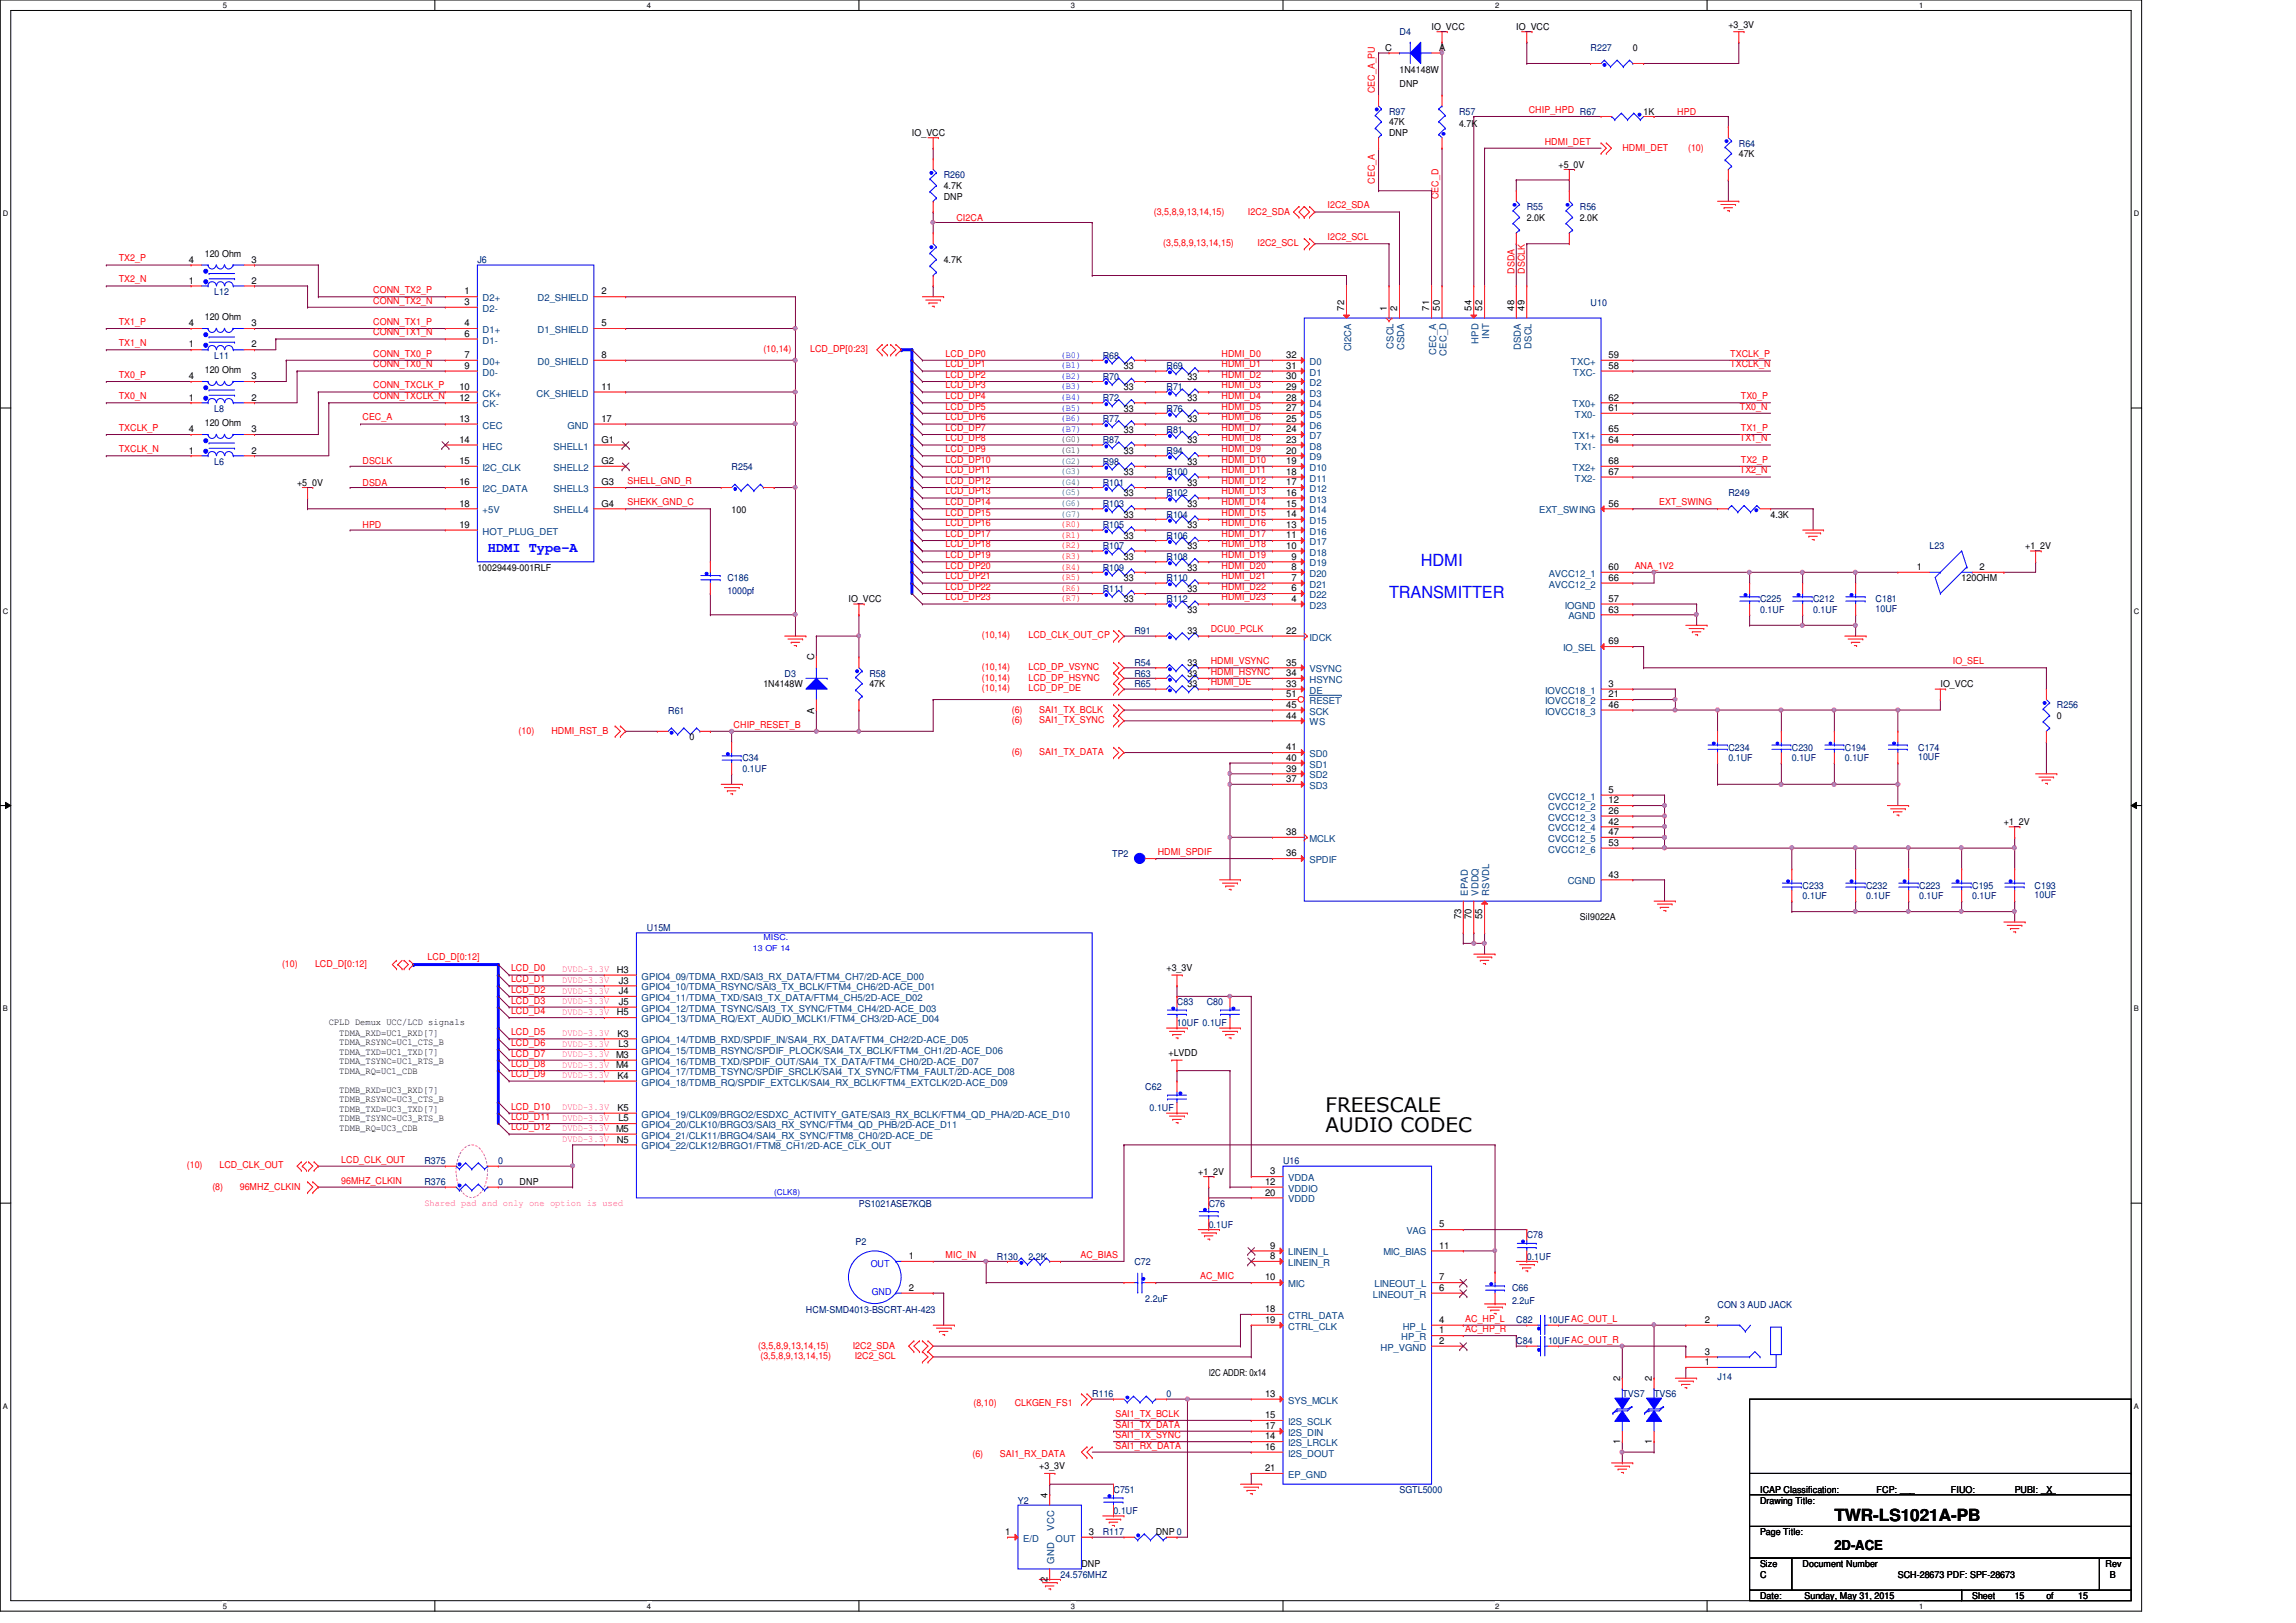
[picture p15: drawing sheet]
<svg xmlns="http://www.w3.org/2000/svg" width="297mm" height="210mm" viewBox="0 0 297 210" stroke-linecap="round" stroke-linejoin="round" font-family="sans-serif">
<defs><g id="words">
<g font-size="2.6">
<text x="171.5" y="143.8">FREESCALE</text>
<text x="171.5" y="146.4">AUDIO CODEC</text>
</g>
<g font-size="2.2" fill="#00f">
<text x="179.7" y="77.4">TRANSMITTER</text>
<text x="183.8" y="73.3">HDMI</text>
</g>
<text font-size="2.2" x="237.3" y="196.8">TWR-LS1021A-PB</text>
<text font-size="1.8" fill="#00f" x="63.1" y="71.5">HDMI Type-A</text>
<text font-size="1.8" x="237.3" y="200.5">2D-ACE</text>
<g font-size="1.2" fill="#000080">
<text x="181.1" y="4.6">D4</text>
<text x="205.8" y="6.6">R227</text>
<text x="179.7" y="14.9">R97</text>
<text x="188.8" y="14.9">R57</text>
<text x="122.1" y="23.1">R260</text>
<text x="225" y="19">R64</text>
<text x="197.5" y="27.2">R55</text>
<text x="204.4" y="27.2">R56</text>
<text x="61.8" y="34">J6</text>
<text x="27.7" y="38.1">L12</text>
<text x="205.8" y="39.5">U10</text>
<text x="27.7" y="46.4">L11</text>
<text x="142.7" y="46.4">R68</text>
<text x="150.9" y="47.8">R69</text>
<text x="27.7" y="53.3">L8</text>
<text x="142.7" y="49.1">R70</text>
<text x="142.7" y="51.9">R72</text>
<text x="150.9" y="53.3">R76</text>
<text x="150.9" y="50.5">R71</text>
<text x="142.7" y="54.6">R77</text>
<text x="142.7" y="57.4">R87</text>
<text x="150.9" y="58.7">R94</text>
<text x="150.9" y="56">R81</text>
<text x="27.7" y="60.1">L6</text>
<text x="94.7" y="60.8">R254</text>
<text x="142.7" y="65.6">R103</text>
<text x="142.7" y="60.1">R98</text>
<text x="142.7" y="62.9">R101</text>
<text x="150.9" y="64.2">R102</text>
<text x="150.9" y="61.5">R100</text>
<text x="223.6" y="64.2">R249</text>
<text x="142.7" y="71.1">R107</text>
<text x="142.7" y="68.3">R105</text>
<text x="150.9" y="69.7">R106</text>
<text x="150.9" y="67">R104</text>
<text x="249.6" y="71.1">L23</text>
<text x="94.1" y="75.2">C186</text>
<text x="94.1" y="76.8">1000pf</text>
<text x="142.7" y="76.6">R111</text>
<text x="142.7" y="73.8">R109</text>
<text x="150.9" y="77.9">R112</text>
<text x="150.9" y="72.4">R108</text>
<text x="150.9" y="75.2">R110</text>
<text x="227.7" y="77.9">C225</text>
<text x="234.6" y="77.9">C212</text>
<text x="242.7" y="77.9">C181</text>
<text x="146.8" y="82">R91</text>
<text x="227.7" y="79.3">0.1UF</text>
<text x="234.6" y="79.3">0.1UF</text>
<text x="242.7" y="79.2">10UF</text>
<text x="101.5" y="87.5">D3</text>
<text x="112.5" y="87.5">R58</text>
<text x="146.8" y="88.9">R65</text>
<text x="146.8" y="87.5">R63</text>
<text x="146.8" y="86.1">R54</text>
<text x="86.4" y="92.3">R61</text>
<text x="266.1" y="91.7">R256</text>
<text x="96.1" y="98.5">C34</text>
<text x="96.1" y="99.9">0.1UF</text>
<text x="223.6" y="97.2">C234</text>
<text x="223.6" y="98.5">0.1UF</text>
<text x="231.8" y="97.2">C230</text>
<text x="231.8" y="98.5">0.1UF</text>
<text x="238.7" y="97.2">C194</text>
<text x="238.7" y="98.5">0.1UF</text>
<text x="248.2" y="97.2">C174</text>
<text x="248.2" y="98.4">10UF</text>
<text x="143.9" y="110.9">TP2</text>
<text x="233.2" y="115">C233</text>
<text x="233.2" y="116.3">0.1UF</text>
<text x="241.4" y="115">C232</text>
<text x="241.4" y="116.3">0.1UF</text>
<text x="248.3" y="115">C223</text>
<text x="248.3" y="116.3">0.1UF</text>
<text x="255.1" y="115">C195</text>
<text x="255.1" y="116.3">0.1UF</text>
<text x="263.2" y="115">C193</text>
<text x="263.2" y="116.2">10UF</text>
<text x="83.7" y="120.4">U15M</text>
<text x="152.3" y="130">C83</text>
<text x="156.1" y="130">C80</text>
<text x="152.3" y="132.8">10UF 0.1UF</text>
<text x="148.2" y="141">C62</text>
<text x="148.7" y="143.8">0.1UF</text>
<text x="54.9" y="153.4">R376</text>
<text x="54.9" y="150.6">R375</text>
<text x="64.5" y="153.4">0</text>
<text x="64.5" y="150.6">0</text>
<text x="166" y="150.6">U16</text>
<text x="110.7" y="161">P2</text>
<text x="111.1" y="156.1">PS1021ASE7KQB</text>
<text x="156.4" y="156.1">C76</text>
<text x="156.4" y="158.9">0.1UF</text>
<text x="197.5" y="160.2">C78</text>
<text x="128.9" y="163">R130</text>
<text x="133.1" y="163">2.2K</text>
<text x="146.8" y="163.7">C72</text>
<text x="195.6" y="167.1">C66</text>
<text x="197.5" y="163">0.1UF</text>
<text x="104.3" y="169.8">HCM-SMD4013-BSCRT-AH-423</text>
<text x="148.2" y="168.4">2.2uF</text>
<text x="195.6" y="168.7">2.2uF</text>
<text x="196.2" y="171.2">C82</text>
<text x="196.2" y="173.9">C84</text>
<text x="200.3" y="171.2">10UFAC_OUT_L</text>
<text x="200.3" y="173.9">10UFAC_OUT_R</text>
<text x="222.2" y="169.3">CON 3 AUD JACK</text>
<text x="222.2" y="178.5">J14</text>
<text x="141.3" y="180.8">R116</text>
<text x="150.9" y="180.8">0</text>
<text x="209.9" y="180.8">TVS7</text>
<text x="214" y="180.8">TVS6</text>
<text x="131.7" y="194.5">Y2</text>
<text x="144.1" y="193.2">C751</text>
<text x="144.1" y="195.9">0.1UF</text>
<text x="181.1" y="193.2">SGTL5000</text>
<text x="142.7" y="198.6">R117</text>
<text x="137.2" y="204.1">24.576MHZ</text>
</g>
<g font-size="1.2">
<text x="185.2" y="3.9">IO_VCC</text>
<text x="196.2" y="3.9">IO_VCC</text>
<text x="223.6" y="3.6">+3_3V</text>
<text x="179.2" y="6.6">C</text>
<text x="181.1" y="9.5">1N4148W</text>
<text x="181.1" y="11.3">DNP</text>
<text x="186.2" y="6.6">A</text>
<text x="211.2" y="6.6">0</text>
<text x="118" y="17.6">IO_VCC</text>
<text x="179.7" y="16.2">47K</text>
<text x="179.7" y="17.6">DNP</text>
<text x="188.8" y="16.5">4.7K</text>
<text x="212.6" y="14.9">1K</text>
<text x="201.6" y="21.7">+5_0V</text>
<text x="225" y="20.3">47K</text>
<text x="122.1" y="24.4">4.7K</text>
<text x="122.1" y="25.8">DNP</text>
<text x="197.5" y="28.6">2.0K</text>
<text x="204.4" y="28.6">2.0K</text>
<text x="24.4" y="34">4</text>
<text x="26.5" y="33.2">120 Ohm</text>
<text x="32.6" y="34">3</text>
<text x="122.1" y="34">4.7K</text>
<text x="24.4" y="36.7">1</text>
<text x="26.5" y="41.4">120 Ohm</text>
<text x="32.6" y="36.7">2</text>
<text x="60.1" y="38.1">1</text>
<text x="60.1" y="39.5">3</text>
<text x="77.8" y="38.1">2</text>
<text x="173.9" y="40.2" transform="rotate(-90 173.9 40.2)">72</text>
<text x="179.4" y="40.2" transform="rotate(-90 179.4 40.2)">1</text>
<text x="180.8" y="40.2" transform="rotate(-90 180.8 40.2)">2</text>
<text x="184.9" y="40.2" transform="rotate(-90 184.9 40.2)">71</text>
<text x="186.3" y="40.2" transform="rotate(-90 186.3 40.2)">50</text>
<text x="190.4" y="40.2" transform="rotate(-90 190.4 40.2)">54</text>
<text x="191.8" y="40.2" transform="rotate(-90 191.8 40.2)">52</text>
<text x="195.9" y="40.2" transform="rotate(-90 195.9 40.2)">48</text>
<text x="197.2" y="40.2" transform="rotate(-90 197.2 40.2)">49</text>
<text x="24.4" y="45">1</text>
<text x="24.4" y="42.2">4</text>
<text x="32.6" y="45">2</text>
<text x="32.6" y="42.2">3</text>
<text x="60.1" y="42.2">4</text>
<text x="60.1" y="43.6">6</text>
<text x="60.1" y="46.3">7</text>
<text x="60.1" y="47.7">9</text>
<text x="77.8" y="42.2">5</text>
<text x="77.8" y="46.3">8</text>
<text x="145.4" y="47.8">33</text>
<text x="166.4" y="47.7">31</text>
<text x="166.4" y="46.3">32</text>
<text x="208.1" y="46.3">59</text>
<text x="208.1" y="47.7">58</text>
<text x="24.4" y="51.8">1</text>
<text x="24.4" y="49.1">4</text>
<text x="26.5" y="48.3">120 Ohm</text>
<text x="32.6" y="51.8">2</text>
<text x="32.6" y="49.1">3</text>
<text x="59.4" y="50.4">10</text>
<text x="59.4" y="51.8">12</text>
<text x="77.8" y="50.4">11</text>
<text x="145.4" y="50.5">33</text>
<text x="145.4" y="53.3">33</text>
<text x="153.6" y="51.9">33</text>
<text x="153.6" y="49.1">33</text>
<text x="166.4" y="50.4">29</text>
<text x="166.4" y="53.2">27</text>
<text x="166.4" y="51.8">28</text>
<text x="166.4" y="49.1">30</text>
<text x="208.1" y="51.8">62</text>
<text x="208.1" y="53.2">61</text>
<text x="24.4" y="58.7">1</text>
<text x="24.4" y="55.9">4</text>
<text x="26.5" y="55.2">120 Ohm</text>
<text x="32.6" y="58.7">2</text>
<text x="32.6" y="55.9">3</text>
<text x="59.4" y="54.6">13</text>
<text x="59.4" y="57.3">14</text>
<text x="77.8" y="54.6">17</text>
<text x="77.8" y="57.3">G1</text>
<text x="145.4" y="56">33</text>
<text x="145.4" y="58.7">33</text>
<text x="153.6" y="54.6">33</text>
<text x="153.6" y="57.4">33</text>
<text x="166.4" y="58.7">20</text>
<text x="166.4" y="55.9">24</text>
<text x="166.4" y="54.6">25</text>
<text x="166.4" y="57.3">23</text>
<text x="208.1" y="55.9">65</text>
<text x="208.1" y="57.3">64</text>
<text x="38.4" y="62.9">+5_0V</text>
<text x="59.4" y="60">15</text>
<text x="59.4" y="62.8">16</text>
<text x="59.4" y="65.5">18</text>
<text x="77.8" y="60">G2</text>
<text x="77.8" y="62.8">G3</text>
<text x="77.8" y="65.5">G4</text>
<text x="145.4" y="61.5">33</text>
<text x="145.4" y="64.2">33</text>
<text x="153.6" y="65.6">33</text>
<text x="153.6" y="60.1">33</text>
<text x="153.6" y="62.9">33</text>
<text x="166.4" y="65.5">15</text>
<text x="166.4" y="62.8">17</text>
<text x="166.4" y="61.4">18</text>
<text x="166.4" y="64.1">16</text>
<text x="166.4" y="60">19</text>
<text x="208.1" y="65.5">56</text>
<text x="208.1" y="60">68</text>
<text x="208.1" y="61.4">67</text>
<text x="59.4" y="68.3">19</text>
<text x="94.7" y="66.4">100</text>
<text x="145.4" y="67">33</text>
<text x="145.4" y="69.7">33</text>
<text x="153.6" y="71.1">33</text>
<text x="153.6" y="68.3">33</text>
<text x="166.4" y="71">10</text>
<text x="166.4" y="69.6">11</text>
<text x="166.4" y="68.3">13</text>
<text x="166.4" y="66.9">14</text>
<text x="229.1" y="67">4.3K</text>
<text x="262" y="71.1">+1_2V</text>
<text x="61.8" y="73.8">10029449-001RLF</text>
<text x="109.8" y="77.9">IO_VCC</text>
<text x="145.4" y="77.9">33</text>
<text x="145.4" y="72.4">33</text>
<text x="145.4" y="75.2">33</text>
<text x="153.6" y="73.8">33</text>
<text x="153.6" y="76.6">33</text>
<text x="167.1" y="77.9">4</text>
<text x="167.1" y="76.5">6</text>
<text x="167.1" y="75.1">7</text>
<text x="167.1" y="73.7">8</text>
<text x="167.1" y="72.4">9</text>
<text x="208.1" y="77.9">57</text>
<text x="208.1" y="73.7">60</text>
<text x="208.1" y="75.1">66</text>
<text x="248" y="73.7">1</text>
<text x="253.8" y="75.2">120OHM</text>
<text x="256.1" y="73.7">2</text>
<text x="153.6" y="82">33</text>
<text x="153.6" y="79.3">33</text>
<text x="166.4" y="82">22</text>
<text x="208.1" y="79.2">63</text>
<text x="208.1" y="83.4">69</text>
<text x="98.8" y="88.9">1N4148W</text>
<text x="105.3" y="85.4" transform="rotate(-90 105.3 85.4)">C</text>
<text x="112.5" y="88.9">47K</text>
<text x="153.6" y="88.9">33</text>
<text x="153.6" y="87.5">33</text>
<text x="153.6" y="86.1">33</text>
<text x="166.4" y="86.1">35</text>
<text x="166.4" y="88.9">33</text>
<text x="166.4" y="87.5">34</text>
<text x="208.1" y="88.9">3</text>
<text x="251" y="88.9">IO_VCC</text>
<text x="89.2" y="95.8">0</text>
<text x="105.3" y="92.3" transform="rotate(-90 105.3 92.3)">A</text>
<text x="166.4" y="90.2">51</text>
<text x="166.4" y="91.6">45</text>
<text x="166.4" y="93">44</text>
<text x="208.1" y="90.2">21</text>
<text x="208.1" y="91.6">46</text>
<text x="266.1" y="93">0</text>
<text x="166.4" y="99.8">39</text>
<text x="166.4" y="98.4">40</text>
<text x="166.4" y="101.2">37</text>
<text x="166.4" y="97.1">41</text>
<text x="208.1" y="102.6">5</text>
<text x="208.1" y="103.9">12</text>
<text x="208.1" y="105.3">26</text>
<text x="208.1" y="106.7">42</text>
<text x="259.2" y="106.7">+1_2V</text>
<text x="166.4" y="110.8">36</text>
<text x="166.4" y="108">38</text>
<text x="208.1" y="113.5">43</text>
<text x="208.1" y="108">47</text>
<text x="208.1" y="109.4">53</text>
<text x="189" y="118.9" transform="rotate(-90 189 118.9)">73</text>
<text x="190.4" y="118.9" transform="rotate(-90 190.4 118.9)">70</text>
<text x="191.8" y="118.9" transform="rotate(-90 191.8 118.9)">55</text>
<text x="204.4" y="119.1">SiI9022A</text>
<text x="79.8" y="125.9">H3</text>
<text x="150.9" y="125.7">+3_3V</text>
<text x="79.8" y="131.4">H5</text>
<text x="80" y="127.3">J3</text>
<text x="80" y="130">J5</text>
<text x="80" y="128.6">J4</text>
<text x="42.5" y="132.7">CPLD Demux UCC/LCD signals</text>
<text x="43.9" y="134">TDMA_RXD=UC1_RXD[7]</text>
<text x="43.9" y="135.3">TDMA_RSYNC=UC1_CTS_B</text>
<text x="43.9" y="136.5">TDMA_TXD=UC1_TXD[7]</text>
<text x="43.9" y="137.7">TDMA_TSYNC=UC1_RTS_B</text>
<text x="79.7" y="136.9">M3</text>
<text x="79.9" y="134.1">K3</text>
<text x="80" y="135.5">L3</text>
<text x="151.2" y="136.7">+LVDD</text>
<text x="43.9" y="138.9">TDMA_RQ=UC1_CDB</text>
<text x="43.9" y="141.4">TDMB_RXD=UC3_RXD[7]</text>
<text x="43.9" y="142.6">TDMB_RSYNC=UC3_CTS_B</text>
<text x="43.9" y="143.8">TDMB_TXD=UC3_TXD[7]</text>
<text x="79.7" y="138.2">M4</text>
<text x="79.9" y="139.6">K4</text>
<text x="79.9" y="143.7">K5</text>
<text x="43.9" y="145.1">TDMB_TSYNC=UC3_RTS_B</text>
<text x="43.9" y="146.3">TDMB_RQ=UC3_CDB</text>
<text x="79.7" y="146.4">M5</text>
<text x="79.8" y="147.8">N5</text>
<text x="80" y="145.1">L5</text>
<text x="67.2" y="153.4">DNP</text>
<text x="155" y="152">+1_2V</text>
<text x="163.7" y="153.3">12</text>
<text x="163.7" y="154.7">20</text>
<text x="164.3" y="151.9">3</text>
<text x="164.3" y="161.5">9</text>
<text x="186.2" y="161.5">11</text>
<text x="186.2" y="158.8">5</text>
<text x="117.6" y="167">2</text>
<text x="117.6" y="162.9">1</text>
<text x="163.7" y="165.7">10</text>
<text x="164.3" y="162.9">8</text>
<text x="186.2" y="165.7">7</text>
<text x="186.2" y="167">6</text>
<text x="163.7" y="169.8">18</text>
<text x="163.7" y="171.2">19</text>
<text x="186.2" y="171.2">4</text>
<text x="186.2" y="172.5">1</text>
<text x="186.2" y="173.9">2</text>
<text x="220.6" y="171.2">2</text>
<text x="156.4" y="178.1">I2C ADDR: 0x14</text>
<text x="209.6" y="178.7" transform="rotate(-90 209.6 178.7)">2</text>
<text x="213.7" y="178.7" transform="rotate(-90 213.7 178.7)">2</text>
<text x="220.6" y="176.6">1</text>
<text x="220.6" y="175.3">3</text>
<text x="163.7" y="183.5">15</text>
<text x="163.7" y="180.7">13</text>
<text x="163.7" y="184.9">17</text>
<text x="134.4" y="190.1">+3_3V</text>
<text x="163.7" y="187.6">16</text>
<text x="163.7" y="186.2">14</text>
<text x="163.7" y="190.3">21</text>
<text x="209.6" y="186.8" transform="rotate(-90 209.6 186.8)">1</text>
<text x="213.7" y="186.8" transform="rotate(-90 213.7 186.8)">1</text>
<text x="135.5" y="193.8" transform="rotate(-90 135.5 193.8)">4</text>
<text x="227.7" y="194.5">Drawing Title:</text>
<text x="227.7" y="193.2">ICAP Classification:</text>
<text x="242.8" y="193.2">FCP: ___</text>
<text x="252.4" y="193.2">FIUO:</text>
<text x="260.6" y="193.2">PUBI: ___</text>
<text x="264.7" y="193.2">X</text>
<text x="130" y="198.6">1</text>
<text x="139.9" y="202.7">DNP</text>
<text x="140.9" y="198.6">3</text>
<text x="149.5" y="198.6">DNP 0</text>
<text x="227.7" y="202.7">Size</text>
<text x="227.7" y="198.6">Page Title:</text>
<text x="233.2" y="202.7">Document Number</text>
<text x="272.4" y="202.7">Rev</text>
<text x="135.5" y="204.6" transform="rotate(-90 135.5 204.6)">2</text>
<text x="227.7" y="206.9">Date:</text>
<text x="227.7" y="204.1">C</text>
<text x="233.5" y="206.9">Sunday, May 31, 2015</text>
<text x="245.5" y="204.1">SCH-28673 PDF: SPF-28673</text>
<text x="255.1" y="206.9">Sheet</text>
<text x="260.6" y="206.9">15</text>
<text x="264.7" y="206.9">of</text>
<text x="268.9" y="206.9">15</text>
<text x="273" y="204.1">B</text>
</g>
<g font-size="1.2" fill="#f00">
<text x="177.9" y="12.1" transform="rotate(-90 177.9 12.1)">CEC_A_PU</text>
<text x="197.8" y="14.6">CHIP_HPD R67</text>
<text x="217" y="14.8">HPD</text>
<text x="177.9" y="23.7" transform="rotate(-90 177.9 23.7)">CEC_A</text>
<text x="199.9" y="18.7">HDMI_DET</text>
<text x="209.9" y="19.5">HDMI_DET</text>
<text x="218.4" y="19.5">(10)</text>
<text x="123.7" y="28.5">CI2CA</text>
<text x="149.3" y="27.9">(3,5,8,9,13,14,15)</text>
<text x="161.5" y="27.9">I2C2_SDA</text>
<text x="171.7" y="27">I2C2_SDA</text>
<text x="186.1" y="25.8" transform="rotate(-90 186.1 25.8)">CEC_D</text>
<text x="15.4" y="33.8">TX2_P</text>
<text x="150.5" y="31.8">(3,5,8,9,13,14,15)</text>
<text x="162.7" y="31.8">I2C2_SCL</text>
<text x="171.7" y="31.1">I2C2_SCL</text>
<text x="195.9" y="35.4" transform="rotate(-90 195.9 35.4)">DSDA</text>
<text x="197.3" y="35.4" transform="rotate(-90 197.3 35.4)">DSCLK</text>
<text x="15.4" y="36.5">TX2_N</text>
<text x="48.3" y="37.9">CONN_TX2_P</text>
<text x="48.3" y="39.3">CONN_TX2_N</text>
<text x="15.4" y="42">TX1_P</text>
<text x="15.4" y="44.8">TX1_N</text>
<text x="48.3" y="42">CONN_TX1_P</text>
<text x="48.3" y="43.4">CONN_TX1_N</text>
<text x="48.3" y="47.5">CONN_TX0_N</text>
<text x="48.3" y="46.1">CONN_TX0_P</text>
<text x="98.8" y="45.6">(10,14)</text>
<text x="104.8" y="45.6">LCD_DP[0:23]</text>
<text x="122.3" y="46.1">LCD_DP0</text>
<text x="122.3" y="47.5">LCD_DP1</text>
<text x="158" y="46.1">HDMI_D0</text>
<text x="158" y="47.5">HDMI_D1</text>
<text x="223.9" y="46.1">TXCLK_P</text>
<text x="223.9" y="47.5">TXCLK_N</text>
<text x="15.4" y="51.6">TX0_N</text>
<text x="15.4" y="48.9">TX0_P</text>
<text x="48.3" y="50.2">CONN_TXCLK_P</text>
<text x="48.3" y="51.6">CONN_TXCLK_N</text>
<text x="122.3" y="48.9">LCD_DP2</text>
<text x="122.3" y="50.2">LCD_DP3</text>
<text x="122.3" y="51.6">LCD_DP4</text>
<text x="122.3" y="53">LCD_DP5</text>
<text x="158" y="50.2">HDMI_D3</text>
<text x="158" y="48.9">HDMI_D2</text>
<text x="158" y="53">HDMI_D5</text>
<text x="158" y="51.6">HDMI_D4</text>
<text x="225.1" y="53">TX0_N</text>
<text x="225.2" y="51.6">TX0_P</text>
<text x="15.4" y="55.8">TXCLK_P</text>
<text x="15.4" y="58.5">TXCLK_N</text>
<text x="46.9" y="54.4">CEC_A</text>
<text x="122.3" y="59.9">LCD_DP10</text>
<text x="122.3" y="58.5">LCD_DP9</text>
<text x="122.3" y="57.1">LCD_DP8</text>
<text x="122.3" y="55.8">LCD_DP7</text>
<text x="122.3" y="54.4">LCD_DP6</text>
<text x="158" y="59.9">HDMI_D10</text>
<text x="158" y="58.5">HDMI_D9</text>
<text x="158" y="57.1">HDMI_D8</text>
<text x="158" y="55.8">HDMI_D7</text>
<text x="158" y="54.4">HDMI_D6</text>
<text x="225.1" y="57.1">TX1_N</text>
<text x="225.2" y="59.9">TX2_P</text>
<text x="225.2" y="55.8">TX1_P</text>
<text x="46.9" y="60.1">DSCLK</text>
<text x="46.9" y="62.8">DSDA</text>
<text x="81.2" y="65.4">SHEKK_GND_C</text>
<text x="81.2" y="62.6">SHELL_GND_R</text>
<text x="122.3" y="62.6">LCD_DP12</text>
<text x="122.3" y="61.3">LCD_DP11</text>
<text x="122.3" y="65.4">LCD_DP14</text>
<text x="122.3" y="64">LCD_DP13</text>
<text x="158" y="61.3">HDMI_D11</text>
<text x="158" y="64">HDMI_D13</text>
<text x="158" y="62.6">HDMI_D12</text>
<text x="158" y="65.4">HDMI_D14</text>
<text x="214.7" y="65.4">EXT_SWING</text>
<text x="225.1" y="61.3">TX2_N</text>
<text x="46.9" y="68.3">HPD</text>
<text x="122.3" y="69.5">LCD_DP17</text>
<text x="122.3" y="66.7">LCD_DP15</text>
<text x="122.3" y="70.8">LCD_DP18</text>
<text x="122.3" y="68.1">LCD_DP16</text>
<text x="137.2" y="68.2">(R0)</text>
<text x="137.2" y="69.6">(R1)</text>
<text x="137.2" y="71">(R2)</text>
<text x="158" y="69.5">HDMI_D17</text>
<text x="158" y="68.1">HDMI_D16</text>
<text x="158" y="66.7">HDMI_D15</text>
<text x="158" y="70.8">HDMI_D18</text>
<text x="122.3" y="72.2">LCD_DP19</text>
<text x="122.3" y="73.6">LCD_DP20</text>
<text x="122.3" y="75">LCD_DP21</text>
<text x="122.3" y="77.7">LCD_DP23</text>
<text x="122.3" y="76.3">LCD_DP22</text>
<text x="137.2" y="72.3">(R3)</text>
<text x="137.2" y="73.7">(R4)</text>
<text x="137.2" y="75.1">(R5)</text>
<text x="137.2" y="76.5">(R6)</text>
<text x="137.2" y="77.8">(R7)</text>
<text x="158" y="76.3">HDMI_D22</text>
<text x="158" y="75">HDMI_D21</text>
<text x="158" y="73.6">HDMI_D20</text>
<text x="158" y="72.2">HDMI_D19</text>
<text x="158" y="77.7">HDMI_D23</text>
<text x="211.5" y="73.6">ANA_1V2</text>
<text x="127" y="82.6">(10,14)</text>
<text x="133.1" y="82.6">LCD_CLK_OUT_CP</text>
<text x="156.6" y="81.8">DCU0_PCLK</text>
<text x="127" y="86.7">(10,14)</text>
<text x="127" y="88.1">(10,14)</text>
<text x="127" y="89.5">(10,14)</text>
<text x="133.1" y="86.7">LCD_DP_VSYNC</text>
<text x="133.1" y="88.1">LCD_DP_HSYNC</text>
<text x="133.1" y="89.5">LCD_DP_DE</text>
<text x="156.6" y="85.9">HDMI_VSYNC</text>
<text x="156.6" y="87.3">HDMI_HSYNC</text>
<text x="156.6" y="88.7">HDMI_DE</text>
<text x="252.6" y="85.9">IO_SEL</text>
<text x="67.1" y="95">(10)</text>
<text x="71.3" y="95">HDMI_RST_B</text>
<text x="94.9" y="94.1">CHIP_RESET_B</text>
<text x="130.9" y="92.2">(6)</text>
<text x="130.9" y="93.6">(6)</text>
<text x="134.4" y="92.2">SAI1_TX_BCLK</text>
<text x="134.4" y="93.6">SAI1_TX_SYNC</text>
<text x="130.9" y="97.7">(6)</text>
<text x="134.4" y="97.7">SAI1_TX_DATA</text>
<text x="149.8" y="110.6">HDMI_SPDIF</text>
<text x="36.5" y="125.1">(10)</text>
<text x="40.8" y="125.1">LCD_D[0:12]</text>
<text x="55.3" y="124.2">LCD_D[0:12]</text>
<text x="66.1" y="125.7">LCD_D0</text>
<text x="66.1" y="127.1">LCD_D1</text>
<text x="66.1" y="128.4">LCD_D2</text>
<text x="66.1" y="129.8">LCD_D3</text>
<text x="66.1" y="131.2">LCD_D4</text>
<text x="66.1" y="136.7">LCD_D7</text>
<text x="66.1" y="133.9">LCD_D5</text>
<text x="66.1" y="135.3">LCD_D6</text>
<text x="66.1" y="138">LCD_D8</text>
<text x="66.1" y="139.4">LCD_D9</text>
<text x="66.1" y="143.6">LCD_D10</text>
<text x="66.1" y="146.3">LCD_D12</text>
<text x="66.1" y="144.9">LCD_D11</text>
<text x="24.2" y="151.2">(10)</text>
<text x="27.5" y="153.9">(8)</text>
<text x="28.4" y="151.2">LCD_CLK_OUT</text>
<text x="31" y="153.9">96MHZ_CLKIN</text>
<text x="44.2" y="150.4">LCD_CLK_OUT</text>
<text x="44.2" y="153.1">96MHZ_CLKIN</text>
<text x="122.3" y="162.7">MIC_IN</text>
<text x="139.8" y="162.7">AC_BIAS</text>
<text x="155.3" y="165.5">AC_MIC</text>
<text x="189.6" y="171">AC_HP_L</text>
<text x="189.6" y="172.3">AC_HP_R</text>
<text x="98.1" y="174.5">(3,5,8,9,13,14,15)</text>
<text x="98.4" y="175.9">(3,5,8,9,13,14,15)</text>
<text x="110.3" y="174.5">I2C2_SDA</text>
<text x="110.6" y="175.9">I2C2_SCL</text>
<text x="125.9" y="181.9">(8,10)</text>
<text x="131.3" y="181.9">CLKGEN_FS1</text>
<text x="144.3" y="184.7">SAI1_TX_DATA</text>
<text x="144.3" y="183.3">SAI1_TX_BCLK</text>
<text x="125.8" y="188.5">(6)</text>
<text x="129.4" y="188.5">SAI1_RX_DATA</text>
<text x="144.3" y="186.1">SAI1_TX_SYNC</text>
<text x="144.3" y="187.4">SAI1_RX_DATA</text>
</g>
<g font-size="1.2" fill="#004080">
<text x="62.4" y="39">D2+</text>
<text x="62.4" y="40.3">D2-</text>
<text x="69.6" y="39">D2_SHIELD</text>
<text x="62.4" y="43.1">D1+</text>
<text x="62.4" y="44.4">D1-</text>
<text x="62.4" y="47.2">D0+</text>
<text x="69.6" y="43.1">D1_SHIELD</text>
<text x="69.6" y="47.2">D0_SHIELD</text>
<text x="169.4" y="47.2">D0</text>
<text x="174.8" y="45.5" transform="rotate(-90 174.8 45.5)">CI2CA</text>
<text x="180.3" y="45.1" transform="rotate(-90 180.3 45.1)">CSCL</text>
<text x="181.6" y="45.3" transform="rotate(-90 181.6 45.3)">CSDA</text>
<text x="185.8" y="46" transform="rotate(-90 185.8 46)">CEC_A</text>
<text x="187.2" y="46" transform="rotate(-90 187.2 46)">CEC_D</text>
<text x="191.3" y="44.4" transform="rotate(-90 191.3 44.4)">HPD</text>
<text x="192.7" y="43.8" transform="rotate(-90 192.7 43.8)">INT</text>
<text x="196.8" y="45.3" transform="rotate(-90 196.8 45.3)">DSDA</text>
<text x="198.1" y="45.1" transform="rotate(-90 198.1 45.1)">DSCL</text>
<text x="203.2" y="47.2">TXC+</text>
<text x="62.4" y="48.6">D0-</text>
<text x="62.4" y="51.3">CK+</text>
<text x="62.4" y="52.7">CK-</text>
<text x="69.4" y="51.3">CK_SHIELD</text>
<text x="169.4" y="51.3">D3</text>
<text x="169.4" y="48.6">D1</text>
<text x="169.4" y="52.7">D4</text>
<text x="169.4" y="50">D2</text>
<text x="203.5" y="52.7">TX0+</text>
<text x="203.5" y="48.6">TXC-</text>
<text x="62.4" y="55.5">CEC</text>
<text x="62.4" y="58.2">HEC</text>
<text x="71.6" y="58.2">SHELL1</text>
<text x="73.4" y="55.5">GND</text>
<text x="169.4" y="59.6">D9</text>
<text x="169.4" y="56.8">D7</text>
<text x="169.4" y="55.5">D6</text>
<text x="169.4" y="58.2">D8</text>
<text x="169.4" y="54.1">D5</text>
<text x="203.5" y="56.8">TX1+</text>
<text x="203.7" y="58.2">TX1-</text>
<text x="203.7" y="54.1">TX0-</text>
<text x="62.4" y="60.9">I2C_CLK</text>
<text x="62.4" y="63.7">I2C_DATA</text>
<text x="71.6" y="60.9">SHELL2</text>
<text x="71.6" y="63.7">SHELL3</text>
<text x="169.4" y="63.7">D12</text>
<text x="169.4" y="62.3">D11</text>
<text x="169.4" y="65">D13</text>
<text x="169.4" y="60.9">D10</text>
<text x="203.5" y="60.9">TX2+</text>
<text x="203.7" y="62.3">TX2-</text>
<text x="62.4" y="66.4">+5V</text>
<text x="62.4" y="69.2">HOT_PLUG_DET</text>
<text x="71.6" y="66.4">SHELL4</text>
<text x="169.4" y="71.9">D18</text>
<text x="169.4" y="70.5">D17</text>
<text x="169.4" y="69.2">D16</text>
<text x="169.4" y="67.8">D15</text>
<text x="169.4" y="66.4">D14</text>
<text x="199.1" y="66.4">EXT_SWING</text>
<text x="169.4" y="77.4">D22</text>
<text x="169.4" y="76">D21</text>
<text x="169.4" y="74.6">D20</text>
<text x="169.4" y="73.3">D19</text>
<text x="200.4" y="74.6">AVCC12_1</text>
<text x="200.4" y="76">AVCC12_2</text>
<text x="169.4" y="78.7">D23</text>
<text x="169.4" y="82.9">IDCK</text>
<text x="202.4" y="78.7">IOGND</text>
<text x="202.9" y="80.1">AGND</text>
<text x="169.4" y="87">VSYNC</text>
<text x="169.4" y="89.7">DE</text>
<text x="169.4" y="88.3">HSYNC</text>
<text x="199.9" y="89.7">IOVCC18_1</text>
<text x="202.2" y="84.2">IO_SEL</text>
<text x="169.4" y="91.1">RESET</text>
<text x="169.4" y="92.5">SCK</text>
<text x="169.4" y="93.9">WS</text>
<text x="199.9" y="91.1">IOVCC18_2</text>
<text x="199.9" y="92.5">IOVCC18_3</text>
<text x="169.4" y="100.7">SD2</text>
<text x="169.4" y="99.3">SD1</text>
<text x="169.4" y="98">SD0</text>
<text x="169.4" y="102.1">SD3</text>
<text x="200.3" y="103.5">CVCC12_1</text>
<text x="200.3" y="104.8">CVCC12_2</text>
<text x="200.3" y="106.2">CVCC12_3</text>
<text x="200.3" y="107.6">CVCC12_4</text>
<text x="169.4" y="111.7">SPDIF</text>
<text x="169.4" y="108.9">MCLK</text>
<text x="200.3" y="108.9">CVCC12_5</text>
<text x="200.3" y="110.3">CVCC12_6</text>
<text x="189.9" y="115.9" transform="rotate(-90 189.9 115.9)">EPAD</text>
<text x="191.3" y="115.9" transform="rotate(-90 191.3 115.9)">VDDQ</text>
<text x="192.7" y="115.9" transform="rotate(-90 192.7 115.9)">RSVDL</text>
<text x="202.8" y="114.4">CGND</text>
<text x="83" y="128.1">GPIO4_10/TDMA_RSYNC/SAI3_TX_BCLK/FTM4_CH6/2D-ACE_D01</text>
<text x="83" y="126.7">GPIO4_09/TDMA_RXD/SAI3_RX_DATA/FTM4_CH7/2D-ACE_D00</text>
<text x="83" y="130.9">GPIO4_12/TDMA_TSYNC/SAI3_TX_SYNC/FTM4_CH4/2D-ACE_D03</text>
<text x="83" y="129.5">GPIO4_11/TDMA_TXD/SAI3_TX_DATA/FTM4_CH5/2D-ACE_D02</text>
<text x="83" y="132.2">GPIO4_13/TDMA_RQ/EXT_AUDIO_MCLK1/FTM4_CH3/2D-ACE_D04</text>
<text x="83" y="136.4">GPIO4_15/TDMB_RSYNC/SPDIF_PLOCK/SAI4_TX_BCLK/FTM4_CH1/2D-ACE_D06</text>
<text x="83" y="135">GPIO4_14/TDMB_RXD/SPDIF_IN/SAI4_RX_DATA/FTM4_CH2/2D-ACE_D05</text>
<text x="83" y="137.8">GPIO4_16/TDMB_TXD/SPDIF_OUT/SAI4_TX_DATA/FTM4_CH0/2D-ACE_D07</text>
<text x="83" y="140.5">GPIO4_18/TDMB_RQ/SPDIF_EXTCLK/SAI4_RX_BCLK/FTM4_EXTCLK/2D-ACE_D09</text>
<text x="83" y="139.1">GPIO4_17/TDMB_TSYNC/SPDIF_SRCLK/SAI4_TX_SYNC/FTM4_FAULT/2D-ACE_D08</text>
<text x="83" y="144.6">GPIO4_19/CLK09/BRGO2/ESDXC_ACTIVITY_GATE/SAI3_RX_BCLK/FTM4_QD_PHA/2D-ACE_D10</text>
<text x="83" y="146">GPIO4_20/CLK10/BRGO3/SAI3_RX_SYNC/FTM4_QD_PHB/2D-ACE_D11</text>
<text x="83" y="147.3">GPIO4_21/CLK11/BRGO4/SAI4_RX_SYNC/FTM8_CH0/2D-ACE_DE</text>
<text x="83" y="148.7">GPIO4_22/CLK12/BRGO1/FTM8_CH1/2D-ACE_CLK_OUT</text>
<text x="166.7" y="154.2">VDDIO</text>
<text x="166.7" y="152.8">VDDA</text>
<text x="166.7" y="155.6">VDDD</text>
<text x="181.9" y="159.7">VAG</text>
<text x="166.7" y="162.4">LINEIN_L</text>
<text x="166.7" y="166.5">MIC</text>
<text x="166.7" y="163.8">LINEIN_R</text>
<text x="177.6" y="167.9">LINEOUT_R</text>
<text x="177.8" y="166.5">LINEOUT_L</text>
<text x="179" y="162.4">MIC_BIAS</text>
<text x="166.7" y="170.6">CTRL_DATA</text>
<text x="166.7" y="172">CTRL_CLK</text>
<text x="181.3" y="173.4">HP_R</text>
<text x="181.5" y="172">HP_L</text>
<text x="178.6" y="174.8">HP_VGND</text>
<text x="166.7" y="184.4">I2S_SCLK</text>
<text x="166.7" y="181.6">SYS_MCLK</text>
<text x="166.7" y="185.8">I2S_DIN</text>
<text x="166.7" y="188.5">I2S_DOUT</text>
<text x="166.7" y="187.1">I2S_LRCLK</text>
<text x="166.7" y="191.2">EP_GND</text>
<text x="132.4" y="199.5">E/D</text>
<text x="136.4" y="202.3" transform="rotate(-90 136.4 202.3)">GND</text>
<text x="136.4" y="198" transform="rotate(-90 136.4 198)">VCC</text>
<text x="136.6" y="199.5">OUT</text>
</g>
<g font-size="1.2" fill="#00f">
<text x="137.2" y="46.3">(B0)</text>
<text x="137.2" y="47.6">(B1)</text>
<text x="137.2" y="50.4">(B3)</text>
<text x="137.2" y="51.7">(B4)</text>
<text x="137.2" y="53.1">(B5)</text>
<text x="137.2" y="49">(B2)</text>
<text x="137.2" y="54.5">(B6)</text>
<text x="137.2" y="55.9">(B7)</text>
<text x="112.6" y="163.9">OUT</text>
<text x="112.8" y="167.5">GND</text>
</g>
<g font-size="1.2" fill="#008000">
<text x="137.2" y="58.6">(G1)</text>
<text x="137.2" y="57.2">(G0)</text>
</g>
<g font-size="1.2" fill="#008040">
<text x="137.2" y="60">(G2)</text>
<text x="137.2" y="61.3">(G3)</text>
<text x="137.2" y="62.7">(G4)</text>
<text x="137.2" y="64.1">(G5)</text>
<text x="137.2" y="65.4">(G6)</text>
<text x="137.2" y="66.8">(G7)</text>
</g>
<g font-size="1.2" fill="#f0f">
<text x="72.7" y="125.8">DVDD-3.3V</text>
<text x="72.7" y="131.3">DVDD-3.3V</text>
<text x="72.7" y="127.2">DVDD-3.3V</text>
<text x="72.7" y="129.9">DVDD-3.3V</text>
<text x="72.7" y="128.6">DVDD-3.3V</text>
<text x="72.7" y="135.4">DVDD-3.3V</text>
<text x="72.7" y="134">DVDD-3.3V</text>
<text x="72.7" y="136.8">DVDD-3.3V</text>
<text x="72.7" y="143.6">DVDD-3.3V</text>
<text x="72.7" y="139.5">DVDD-3.3V</text>
<text x="72.7" y="138.2">DVDD-3.3V</text>
<text x="72.7" y="145">DVDD-3.3V</text>
<text x="72.7" y="146.4">DVDD-3.3V</text>
<text x="72.7" y="147.7">DVDD-3.3V</text>
<text x="54.9" y="156">Shared pad and only one option is used</text>
</g>
<g font-size="1.1" fill="#00f">
<text x="97.4" y="123">13 OF 14</text>
<text x="98.8" y="121.7">MISC.</text>
<text x="100.2" y="154.6">(CLK8)</text>
</g>
<g font-size="1">
<text x="28.8" y="1">5</text>
<text x="83.7" y="1">4</text>
<text x="138.6" y="1">3</text>
<text x="193.4" y="1">2</text>
<text x="248.3" y="1">1</text>
<text x=".4" y="27.9">D</text>
<text x="276.1" y="27.9">D</text>
<text x=".4" y="79.4">C</text>
<text x="276.1" y="79.4">C</text>
<text x=".4" y="130.8">B</text>
<text x="276.1" y="130.8">B</text>
<text x=".4" y="182.2">A</text>
<text x="276.1" y="182.2">A</text>
<text x="28.8" y="208.1">5</text>
<text x="83.7" y="208.1">4</text>
<text x="138.6" y="208.1">3</text>
<text x="193.4" y="208.1">2</text>
<text x="248.3" y="208.1">1</text>
</g>
</g></defs>
<path d="M0 0h277.1v208.4h-277.1zM1.4 1.4h274.3v205.7h-274.3z" fill="none" stroke="#000" stroke-width=".13"/>
<g fill="#fff">
<path d="M28.8 .1h.6v1.1h-.6z"/>
<path d="M28.8 207.2h.6v1.1h-.6z"/>
</g>
<path d="M56.3 0v1.4M56.3 207.1v1.3" fill="none" stroke="#000" stroke-width=".13"/>
<g fill="#fff">
<path d="M83.7 .1h.5v1.1h-.5z"/>
<path d="M83.7 207.2h.5v1.1h-.5z"/>
</g>
<path d="M111.1 0v1.4M111.1 207.1v1.3" fill="none" stroke="#000" stroke-width=".13"/>
<g fill="#fff">
<path d="M138.6 .1h.5v1.1h-.5z"/>
<path d="M138.6 207.2h.5v1.1h-.5z"/>
</g>
<path d="M166 0v1.4M166 207.1v1.3" fill="none" stroke="#000" stroke-width=".13"/>
<g fill="#fff">
<path d="M193.4 .1h.6v1.1h-.6z"/>
<path d="M193.4 207.2h.6v1.1h-.6z"/>
</g>
<path d="M220.8 0v1.4M220.8 207.1v1.3" fill="none" stroke="#000" stroke-width=".13"/>
<g fill="#fff">
<path d="M248.3 .1h.5v1.1h-.5z"/>
<path d="M248.3 207.2h.5v1.1h-.5z"/>
<path d="M.4 27.1h.7v1.1h-.7z"/>
<path d="M276.1 27.1h.7v1.1h-.7z"/>
<path d="M.4 78.5h.7v1.1h-.7z"/>
<path d="M276.1 78.5h.7v1.1h-.7z"/>
</g>
<path d="M0 52.8h1.4M275.7 52.8h1.4" fill="none" stroke="#000" stroke-width=".13"/>
<g fill="#fff">
<path d="M.4 129.9h.6v1.1h-.6z"/>
<path d="M276.1 129.9h.6v1.1h-.6z"/>
</g>
<path d="M0 104.2h1.4M.7 103.8l.7 .4-.7 .4zM275.7 104.2l.7-.4v.8zM275.7 104.2h1.4" fill="none" stroke="#000" stroke-width=".13"/>
<path d="M.7 103.8l.7 .4-.7 .4zM275.7 104.2l.7-.4v.8z" fill="#000"/>
<g fill="#fff">
<path d="M.4 181.4h.6v1.1h-.6z"/>
<path d="M276.1 181.4h.6v1.1h-.6z"/>
</g>
<path d="M0 155.7h1.4M275.7 155.7h1.4" fill="none" stroke="#000" stroke-width=".13"/>
<path d="M60.1 148.5a1.41 1.41 0 0 1 2.2 .4 4.8 4.8 0 0 1-.4 5.7 1.39 1.39 0 0 1-2.1-.4 5.1 5.1 0 0 1 0-5.3z" fill="none" stroke="#f0f" stroke-width=".13" stroke-dasharray=".3 .3"/>
<path d="M120.7 19.2h.1M120.7 19.2v1.4M214 74h.1M214 74v1.4M192.1 122h.1M192.1 122v1.4" fill="none" stroke="#800040" stroke-width=".13"/>
<path d="M213.8 73.9l.1-.1 .3 .1-.1 .3-.2 .1-.1-.1z" fill-rule="evenodd" fill="#f0f"/>
<path d="M213.8 73.9l.1-.1 .3 .1-.1 .3-.2 .1-.1-.1z" fill="none" stroke="#f0f" stroke-width=".13"/>
<path d="M178.3 6.9h.1M178.3 6.9v5.4M120.7 28.8h.1M120.7 28.8v1.3M211.2 75.4h.1M211.2 75.4h2.8M211.2 91.9h.1M216.7 90.5h.1M216.7 90.5v1.4h-5.5" fill="none" stroke="#800040" stroke-width=".13"/>
<circle cx="216.7" cy="91.9" r=".26" fill="#f0f"/>
<circle cx="216.7" cy="91.9" r=".26" fill="none" stroke="#f0f" stroke-width=".13"/>
<circle cx="216.7" cy="90.5" r=".25" fill="#f0f"/>
<circle cx="216.7" cy="90.5" r=".25" fill="none" stroke="#f0f" stroke-width=".13"/>
<path d="M94.7 94.6h.1M94.7 94.6v1.4M222.2 98.7h.1M222.2 91.9h.1M222.2 91.9v2.7M222.2 98.7v2.8" fill="none" stroke="#800040" stroke-width=".13"/>
<circle cx="222.2" cy="91.9" r=".26" fill="#f0f"/>
<circle cx="222.2" cy="91.9" r=".26" fill="none" stroke="#f0f" stroke-width=".13"/>
<path d="M111.1 91.9h.1M111.1 91.9v2.7M211.2 90.5h.1M211.2 90.5h5.5" fill="none" stroke="#800040" stroke-width=".13"/>
<path d="M110.9 94.4h.2l.2 .1v.3l-.2 .1-.2-.1z" fill-rule="evenodd" fill="#f0f"/>
<path d="M110.9 94.4h.2l.2 .1v.3l-.2 .1-.2-.1z" fill="none" stroke="#f0f" stroke-width=".13"/>
<path d="M245.5 98.7h.1M245.5 98.7v2.8h-8.2M237.3 101.5h.1" fill="none" stroke="#800040" stroke-width=".13"/>
<circle cx="245.5" cy="101.5" r=".26" fill="#f0f"/>
<circle cx="245.5" cy="101.5" r=".26" fill="none" stroke="#f0f" stroke-width=".13"/>
<circle cx="237.3" cy="101.5" r=".26" fill="#f0f"/>
<circle cx="237.3" cy="101.5" r=".26" fill="none" stroke="#f0f" stroke-width=".13"/>
<path d="M179.7 31.5h.1M179.7 31.5v5.5M237.3 91.9h.1M237.3 91.9h8.2M245.5 91.9h.1M245.5 91.9v2.7" fill="none" stroke="#800040" stroke-width=".13"/>
<circle cx="245.5" cy="91.9" r=".26" fill="#f0f"/>
<circle cx="245.5" cy="91.9" r=".26" fill="none" stroke="#f0f" stroke-width=".13"/>
<circle cx="237.3" cy="91.9" r=".26" fill="#f0f"/>
<circle cx="237.3" cy="91.9" r=".26" fill="none" stroke="#f0f" stroke-width=".13"/>
<path d="M120.7 28.8h.1M120.7 28.8h20.6M197.5 31.5h.1M197.5 31.5h5.5" fill="none" stroke="#800040" stroke-width=".13"/>
<circle cx="120.7" cy="28.8" r=".25" fill="#f0f"/>
<circle cx="120.7" cy="28.8" r=".25" fill="none" stroke="#f0f" stroke-width=".13"/>
<path d="M120.7 27.4h.1M120.7 27.4v1.4M181.1 27.4h.1M181.1 27.4v9.6M230.5 91.9h.1M230.5 91.9v2.7M237.3 91.9h.1M237.3 91.9v2.7" fill="none" stroke="#800040" stroke-width=".13"/>
<circle cx="230.4" cy="91.9" r=".26" fill="#f0f"/>
<circle cx="230.4" cy="91.9" r=".26" fill="none" stroke="#f0f" stroke-width=".13"/>
<g fill="none" stroke="#800040" stroke-width=".13">
<path d="M190.7 15.1h.1M190.7 15.1v21.9M192.1 19.2h.1M192.1 19.2v17.8M120.7 37h.1M120.7 37v1.4M141.3 35.6h.1M141.3 28.8h.1M141.3 35.6h32.9M141.3 28.8v6.8M174.2 35.6h.1M174.2 35.6v1.4"/>
<path d="M196.2 23.3h.1M196.2 23.3h6.8M219.5 79.5h.1M219.5 79.5v1.4M211.2 102.9h.1M211.2 107h.1M211.2 102.9h4.1M211.2 107h4.1"/>
</g>
<circle cx="215.3" cy="106.9" r=".26" fill="#f0f"/>
<circle cx="215.3" cy="106.9" r=".26" fill="none" stroke="#f0f" stroke-width=".13"/>
<path d="M211.2 105.6h.1M215.3 108.3h.1M215.3 104.2h.1M215.3 104.2v1.4h-4.1M215.3 108.3v1.4" fill="none" stroke="#800040" stroke-width=".13"/>
<circle cx="215.3" cy="105.6" r=".26" fill="#f0f"/>
<circle cx="215.3" cy="105.6" r=".26" fill="none" stroke="#f0f" stroke-width=".13"/>
<circle cx="215.3" cy="104.2" r=".25" fill="#f0f"/>
<circle cx="215.3" cy="104.2" r=".25" fill="none" stroke="#f0f" stroke-width=".13"/>
<g fill="none" stroke="#800040" stroke-width=".13">
<path d="M211.2 65.8h.1M211.2 65.8h11M216.7 91.9h.1M216.7 91.9h20.6M222.2 91.9h.1M230.5 91.9h.1M211.2 104.2h.1M211.2 109.7h.1M211.2 108.3h.1M211.2 109.7h4.1M211.2 108.3h4.1M215.3 102.9h.1"/>
<path d="M215.3 102.9v1.3h-4.1"/>
</g>
<circle cx="215.3" cy="108.3" r=".26" fill="#f0f"/>
<circle cx="215.3" cy="108.3" r=".26" fill="none" stroke="#f0f" stroke-width=".13"/>
<path d="M211.2 89.2h.1M211.2 89.2h5.5M212.6 86.4h.1M212.6 86.4h52.1M216.7 89.2h.1M216.7 89.2v1.3M159.1 101.5h.1M159.1 101.5v6.8" fill="none" stroke="#800040" stroke-width=".13"/>
<path d="M158.9 108.1h.2l.2 .1v.3l-.2 .1-.2-.1z" fill-rule="evenodd" fill="#f0f"/>
<path d="M158.9 108.1h.2l.2 .1v.3l-.2 .1-.2-.1z" fill="none" stroke="#f0f" stroke-width=".13"/>
<path d="M158.9 101.3l.2-.1 .2 .1v.3l-.2 .1-.2-.1z" fill-rule="evenodd" fill="#f0f"/>
<path d="M158.9 101.3l.2-.1 .2 .1v.3l-.2 .1-.2-.1z" fill="none" stroke="#f0f" stroke-width=".13"/>
<g fill="none" stroke="#800040" stroke-width=".13">
<path d="M196.2 31.5h.1M196.2 31.5v5.5M214 74h.1M214 74h12.4M226.4 74h.1M226.4 74v1.4M229.1 65.8h.1M229.1 65.8h5.5M159.1 98.7h.1M159.1 98.7v2.8M159.1 98.7h5.5M211.2 83.7h.1"/>
<path d="M211.2 83.7h1.4M212.6 83.7h.1M212.6 83.7v2.7M230.5 98.7h.1M230.5 98.7v2.8M237.3 98.7h.1M237.3 98.7v2.8h-6.8M159.1 100.1h.1M230.5 101.5h.1"/>
</g>
<path d="M158.9 99.9l.2-.1 .2 .1v.4h-.2h-.2z" fill-rule="evenodd" fill="#f0f"/>
<path d="M158.9 99.9l.2-.1 .2 .1v.4h-.2h-.2z" fill="none" stroke="#f0f" stroke-width=".13"/>
<path d="M111.1 79.5h.1M111.1 79.5v2.8M111.1 94.6h.1M111.1 94.6h9.6M264.7 86.4h.1M264.7 86.4v2.8M159.1 100.1h.1M159.1 100.1h5.5" fill="none" stroke="#800040" stroke-width=".13"/>
<path d="M110.9 82.1l.2-.1 .2 .1v.3l-.2 .1-.2-.1z" fill-rule="evenodd" fill="#f0f"/>
<path d="M110.9 82.1l.2-.1 .2 .1v.3l-.2 .1-.2-.1z" fill="none" stroke="#f0f" stroke-width=".13"/>
<path d="M222.2 101.5h.1M222.2 101.5h8.3" fill="none" stroke="#800040" stroke-width=".13"/>
<circle cx="230.4" cy="101.5" r=".26" fill="#f0f"/>
<circle cx="230.4" cy="101.5" r=".26" fill="none" stroke="#f0f" stroke-width=".13"/>
<path d="M178.3 19.2h.1M178.3 19.2v5.5M94.7 94.6h.1M94.7 94.6h10.9M260.6 109.7h.1M260.6 109.7v2.7" fill="none" stroke="#800040" stroke-width=".13"/>
<circle cx="105.6" cy="94.6" r=".26" fill="#f0f"/>
<circle cx="105.6" cy="94.6" r=".26" fill="none" stroke="#f0f" stroke-width=".13"/>
<circle cx="94.7" cy="94.6" r=".26" fill="#f0f"/>
<circle cx="94.7" cy="94.6" r=".26" fill="none" stroke="#f0f" stroke-width=".13"/>
<g fill="none" stroke="#800040" stroke-width=".13">
<path d="M211.2 60.3h.1M211.2 61.7h.1M211.2 60.3h17.9M211.2 61.7h17.9M105.6 82.3h.1M105.6 82.3h5.5M94.7 100.1h.1M94.7 100.1v1.4M159.1 108.3h.1M159.1 101.5h.1M159.1 108.3v5.5M159.1 101.5h5.5"/>
<path d="M159.1 108.3h5.5M260.6 117.9h.1M260.6 117.9v1.4"/>
</g>
<circle cx="260.6" cy="117.9" r=".25" fill="#f0f"/>
<circle cx="260.6" cy="117.9" r=".25" fill="none" stroke="#f0f" stroke-width=".13"/>
<g fill="none" stroke="#800040" stroke-width=".13">
<path d="M190.7 15.1h.1M190.7 15.1h16.4M223.6 15.1h.1M223.6 15.1v1.3M223.6 23.3h.1M223.6 23.3v2.7M211.2 56.2h.1M211.2 56.2h17.9M91.9 94.6h.1M91.9 94.6h2.8M105.6 94.6h.1M105.6 91.9h.1"/>
<path d="M105.6 94.6h5.5M105.6 91.9v2.7M245.5 91.9h.1M245.5 91.9h5.5M264.7 96h.1M264.7 96v4.1M149.5 111.1h.1M149.5 111.1h15.1M215.3 105.6h.1M215.3 107h.1M215.3 105.6v2.7M231.8 109.7h.1"/>
<path d="M231.8 109.7h15.1M231.8 109.7v2.7M240.1 109.7h.1M240.1 109.7v2.7M245.5 101.5h.1M245.5 101.5v2.7M246.9 117.9h.1M246.9 109.7h.1M246.9 117.9h6.9M246.9 109.7v2.7"/>
</g>
<circle cx="246.9" cy="109.7" r=".26" fill="#f0f"/>
<circle cx="246.9" cy="109.7" r=".26" fill="none" stroke="#f0f" stroke-width=".13"/>
<circle cx="240" cy="109.7" r=".26" fill="#f0f"/>
<circle cx="240" cy="109.7" r=".26" fill="none" stroke="#f0f" stroke-width=".13"/>
<path d="M192.1 19.2h.1M192.1 19.2h15M211.2 57.6h.1M211.2 57.6h17.9M240.1 79.5h.1M240.1 79.5v1.4M251 90.5h.1M251 90.5v1.4M253.8 109.7h.1M253.8 109.7v2.7" fill="none" stroke="#800040" stroke-width=".13"/>
<circle cx="240" cy="80.9" r=".26" fill="#f0f"/>
<circle cx="240" cy="80.9" r=".26" fill="none" stroke="#f0f" stroke-width=".13"/>
<path d="M253.8 109.7h.1M253.8 109.7h6.8" fill="none" stroke="#800040" stroke-width=".13"/>
<circle cx="260.6" cy="109.7" r=".26" fill="#f0f"/>
<circle cx="260.6" cy="109.7" r=".26" fill="none" stroke="#f0f" stroke-width=".13"/>
<circle cx="253.7" cy="109.7" r=".26" fill="#f0f"/>
<circle cx="253.7" cy="109.7" r=".26" fill="none" stroke="#f0f" stroke-width=".13"/>
<path d="M196.2 23.3h.1M196.2 23.3v1.4M211.2 52.1h.1M211.2 53.5h.1M211.2 52.1h17.9M211.2 53.5h17.9M240.1 117.9h.1M240.1 117.9h6.8M260.6 116.6h.1M260.6 116.6v1.3" fill="none" stroke="#800040" stroke-width=".13"/>
<circle cx="246.9" cy="117.9" r=".25" fill="#f0f"/>
<circle cx="246.9" cy="117.9" r=".25" fill="none" stroke="#f0f" stroke-width=".13"/>
<circle cx="240" cy="117.9" r=".25" fill="#f0f"/>
<circle cx="240" cy="117.9" r=".25" fill="none" stroke="#f0f" stroke-width=".13"/>
<path d="M240.1 74h.1M240.1 74h5.4M240.1 116.6h.1M240.1 116.6v1.3" fill="none" stroke="#800040" stroke-width=".13"/>
<circle cx="240" cy="74" r=".26" fill="#f0f"/>
<circle cx="240" cy="74" r=".26" fill="none" stroke="#f0f" stroke-width=".13"/>
<path d="M186.6 19.2h.1M186.6 19.2v17.8M203 23.3h.1M203 23.3v1.4M231.8 117.9h.1M231.8 116.6h.1M231.8 117.9h8.3M231.8 116.6v1.3M246.9 116.6h.1M246.9 116.6v1.3M253.8 116.6h.1M253.8 116.6v1.3" fill="none" stroke="#800040" stroke-width=".13"/>
<circle cx="253.7" cy="117.9" r=".25" fill="#f0f"/>
<circle cx="253.7" cy="117.9" r=".25" fill="none" stroke="#f0f" stroke-width=".13"/>
<path d="M215.3 109.7h.1M215.3 109.7h16.5M253.8 117.9h.1M253.8 117.9h6.8" fill="none" stroke="#800040" stroke-width=".13"/>
<circle cx="231.8" cy="109.7" r=".26" fill="#f0f"/>
<circle cx="231.8" cy="109.7" r=".26" fill="none" stroke="#f0f" stroke-width=".13"/>
<circle cx="215.3" cy="109.7" r=".26" fill="#f0f"/>
<circle cx="215.3" cy="109.7" r=".26" fill="none" stroke="#f0f" stroke-width=".13"/>
<g fill="none" stroke="#800040" stroke-width=".13">
<path d="M211.2 46.6h.1M211.2 48h.1M211.2 46.6h17.9M211.2 48h17.9M234.6 65.8h.1M234.6 65.8v2.8M105.6 82.3h.1M105.6 82.3v2.7M111.1 82.3h.1M111.1 82.3v2.7M156.4 86.4h.1M156.4 87.8h.1"/>
<path d="M156.4 89.2h.1M156.4 86.4h8.2M156.4 87.8h8.2M156.4 89.2h8.2M226.4 80.9h.1M226.4 80.9h6.8M260.6 108.3h.1M260.6 108.3v1.4"/>
</g>
<circle cx="233.2" cy="80.9" r=".26" fill="#f0f"/>
<circle cx="233.2" cy="80.9" r=".26" fill="none" stroke="#f0f" stroke-width=".13"/>
<g fill="none" stroke="#800040" stroke-width=".13">
<path d="M197.5 31.5h.1M197.5 31.5v5.5M226.4 79.5h.1M226.4 74h.1M226.4 79.5v1.4M226.4 74h6.8M120.7 90.5h.1M120.7 90.5h43.9M120.7 90.5v4.1M156.4 82.3h.1M156.4 82.3h8.2M240.1 80.9h.1"/>
<path d="M240.1 80.9v1.4M246.9 109.7h.1M246.9 109.7h6.9M189.3 122h.1M189.3 120.7h.1M189.3 120.7v1.3M190.7 120.7h.1M190.7 120.7v1.3h-1.4"/>
</g>
<circle cx="233.2" cy="74" r=".26" fill="#f0f"/>
<circle cx="233.2" cy="74" r=".26" fill="none" stroke="#f0f" stroke-width=".13"/>
<circle cx="226.3" cy="74" r=".26" fill="#f0f"/>
<circle cx="226.3" cy="74" r=".26" fill="none" stroke="#f0f" stroke-width=".13"/>
<path d="M219.5 78.1h.1M219.5 78.1v1.4" fill="none" stroke="#800040" stroke-width=".13"/>
<circle cx="219.5" cy="79.5" r=".26" fill="#f0f"/>
<circle cx="219.5" cy="79.5" r=".26" fill="none" stroke="#f0f" stroke-width=".13"/>
<g fill="none" stroke="#800040" stroke-width=".13">
<path d="M186.6 5.5h.1M186.6 5.5v1.4M197.5 5.5h.1M197.5 8.2h.1M197.5 5.5v2.7M197.5 8.2h8.3M212.6 8.2h.1M225 5.5h.1M225 5.5v2.7h-12.4M32.9 37h.1M32.9 37h6.9M80.9 38.4h.1"/>
<path d="M80.9 38.4h22M102.9 38.4h.1M102.9 38.4v4.1M170.1 27.4h.1M170.1 31.5h.1M170.1 27.4h11M170.1 31.5h9.6M178.3 24.7h.1M178.3 24.7h6.9M185.2 24.7h.1M185.2 24.7v12.3M32.9 42.5h.1"/>
<path d="M32.9 42.5h24.7M35.7 43.9h.1M35.7 43.9h21.9M46.6 54.9h.1M46.6 54.9h11M148.2 46.6h.1M148.2 49.4h.1M148.2 52.1h.1M148.2 57.6h.1M148.2 54.9h.1M148.2 46.6h16.4M148.2 49.4h16.4"/>
<path d="M148.2 52.1h16.4M148.2 57.6h16.4M148.2 54.9h16.4M156.4 50.7h.1M156.4 48h.1M156.4 53.5h.1M156.4 59h.1M156.4 56.2h.1M156.4 50.7h8.2M156.4 48h8.2M156.4 53.5h8.2M156.4 59h8.2"/>
<path d="M156.4 56.2h8.2M80.9 65.8h.1M80.9 65.8h11M91.9 79.5h.1M91.9 76.8h.1M91.9 65.8h.1M91.9 79.5h11M91.9 65.8v6.9M91.9 76.8v2.7M148.2 60.3h.1M148.2 63.1h.1M148.2 68.6h.1"/>
<path d="M148.2 65.8h.1M148.2 76.8h.1M148.2 74h.1M148.2 71.3h.1M148.2 74h16.4M148.2 60.3h16.4M148.2 63.1h16.4M148.2 68.6h16.4M148.2 65.8h16.4M148.2 76.8h16.4M148.2 71.3h16.4M156.4 61.7h.1"/>
<path d="M156.4 64.4h.1M156.4 69.9h.1M156.4 67.2h.1M156.4 75.4h.1M156.4 72.7h.1M156.4 78.1h.1M156.4 78.1h8.2M156.4 61.7h8.2M156.4 64.4h8.2M156.4 69.9h8.2M156.4 67.2h8.2M156.4 75.4h8.2"/>
<path d="M156.4 72.7h8.2M211.2 79.5h.1M211.2 78.1h.1M211.2 74h.1M211.2 79.5h8.3M211.2 78.1h8.3M211.2 74h2.8M240.1 74h.1M240.1 74v1.4M80.9 94.6h.1M80.9 94.6h4.1M145.4 86.4h.1"/>
<path d="M145.4 87.8h.1M145.4 89.2h.1M145.4 97.4h.1M145.4 93.3h.1M145.4 91.9h.1M145.4 86.4h4.1M145.4 87.8h4.1M145.4 89.2h4.1M145.4 97.4h19.2M145.4 93.3h19.2M145.4 91.9h19.2M211.2 113.8h.1"/>
<path d="M211.2 113.8h4.1M215.3 113.8h.1M215.3 113.8v2.8"/>
</g>
<circle cx="102.9" cy="42.5" r=".25" fill="#f0f"/>
<circle cx="102.9" cy="42.5" r=".25" fill="none" stroke="#f0f" stroke-width=".13"/>
<g fill="none" stroke="#800040" stroke-width=".13">
<path d="M32.9 45.3h.1M32.9 49.4h.1M32.9 49.4h4.1M35.7 43.9h.1M35.7 43.9v1.4h-2.8M80.9 42.5h.1M80.9 46.6h.1M80.9 42.5h22M102.9 54.9h.1M102.9 42.5h.1M102.9 42.5v4.1h-22M102.9 54.9v8.2h-2.7"/>
<path d="M100.2 63.1h.1"/>
</g>
<circle cx="102.9" cy="46.6" r=".26" fill="#f0f"/>
<circle cx="102.9" cy="46.6" r=".26" fill="none" stroke="#f0f" stroke-width=".13"/>
<path d="M102.9 63.1h.1M102.9 63.1v16.4" fill="none" stroke="#800040" stroke-width=".13"/>
<circle cx="102.9" cy="79.5" r=".26" fill="#f0f"/>
<circle cx="102.9" cy="79.5" r=".26" fill="none" stroke="#f0f" stroke-width=".13"/>
<circle cx="102.9" cy="63" r=".25" fill="#f0f"/>
<circle cx="102.9" cy="63" r=".25" fill="none" stroke="#f0f" stroke-width=".13"/>
<g fill="none" stroke="#800040" stroke-width=".13">
<path d="M13.8 37h.1M13.8 34.3h.1M13.8 37h10.9M13.8 34.3h10.9M13.8 56.2h.1M13.8 52.1h.1M13.8 49.4h.1M13.8 42.5h.1M13.8 45.3h.1M13.8 59h.1M13.8 52.1h10.9M13.8 56.2h10.9"/>
<path d="M13.8 49.4h10.9M13.8 42.5h10.9M13.8 45.3h10.9M13.8 59h10.9M32.9 52.1h.1M32.9 56.2h.1M32.9 59h.1M37 46.6h.1M37 46.6h20.6M37 46.6v2.8M38.4 48h.1M38.4 48h19.2"/>
<path d="M38.4 48v4.1h-5.5M41.2 50.7h.1M41.2 50.7h16.4M41.2 50.7v5.5h-8.3M42.5 52.1h.1M42.5 52.1h15.1M42.5 52.1v6.9h-9.6M80.9 50.7h.1M80.9 50.7h22M102.9 46.6h.1M102.9 50.7h.1M102.9 46.6v8.3"/>
<path d="M45.3 60.3h.1M45.3 63.1h.1M45.3 60.3h12.3M45.3 63.1h12.3M80.9 63.1h.1M80.9 63.1h12.4M102.9 79.5h.1M102.9 79.5v2.8"/>
</g>
<circle cx="102.9" cy="54.8" r=".26" fill="#f0f"/>
<circle cx="102.9" cy="54.8" r=".26" fill="none" stroke="#f0f" stroke-width=".13"/>
<circle cx="102.9" cy="50.7" r=".26" fill="#f0f"/>
<circle cx="102.9" cy="50.7" r=".26" fill="none" stroke="#f0f" stroke-width=".13"/>
<g fill="none" stroke="#800040" stroke-width=".13">
<path d="M32.9 34.3h.1M32.9 34.3h8.3M39.8 37h.1M39.8 39.8h.1M39.8 37v2.8M39.8 39.8h17.8M41.2 34.3h.1M41.2 38.4h.1M41.2 34.3v4.1M41.2 38.4h16.4M80.9 54.9h.1M80.9 54.9h22"/>
<path d="M119.3 46.6h.1M119.3 48h.1M119.3 49.4h.1M119.3 59h.1M119.3 50.7h.1M119.3 52.1h.1M119.3 53.5h.1M119.3 57.6h.1M119.3 56.2h.1M119.3 54.9h.1M119.3 54.9h22M119.3 46.6h22"/>
<path d="M119.3 48h30.2M119.3 49.4h22M119.3 59h30.2M119.3 50.7h30.2M119.3 52.1h22M119.3 53.5h30.2M119.3 57.6h22M119.3 56.2h30.2M39.8 65.8h.1M39.8 65.8h17.8M45.3 68.6h.1M45.3 68.6h12.3"/>
<path d="M119.3 60.3h.1M119.3 63.1h.1M119.3 61.7h.1M119.3 72.7h.1M119.3 69.9h.1M119.3 67.2h.1M119.3 65.8h.1M119.3 64.4h.1M119.3 74h.1M119.3 75.4h.1M119.3 71.3h.1M119.3 65.8h22"/>
<path d="M119.3 60.3h22M119.3 63.1h22M119.3 61.7h30.2M119.3 72.7h30.2M119.3 69.9h30.2M119.3 67.2h30.2M119.3 64.4h30.2M119.3 74h22M119.3 75.4h30.2M119.3 71.3h22"/>
</g>
<path d="M118 50.7v1.4" fill="none" stroke="#00f" stroke-width=".38"/>
<circle cx="118" cy="50.7" r=".19" fill="#00f"/>
<path d="M118 52.1v1.4" fill="none" stroke="#00f" stroke-width=".38"/>
<circle cx="118" cy="52.1" r=".19" fill="#00f"/>
<path d="M118 53.5v1.4" fill="none" stroke="#00f" stroke-width=".38"/>
<circle cx="118" cy="53.5" r=".19" fill="#00f"/>
<path d="M118 54.9v1.3" fill="none" stroke="#00f" stroke-width=".38"/>
<circle cx="118" cy="54.9" r=".19" fill="#00f"/>
<path d="M118 56.2v1.4" fill="none" stroke="#00f" stroke-width=".38"/>
<circle cx="118" cy="56.2" r=".19" fill="#00f"/>
<path d="M118 57.6v1.4" fill="none" stroke="#00f" stroke-width=".38"/>
<circle cx="118" cy="57.6" r=".19" fill="#00f"/>
<path d="M118 59v1.3" fill="none" stroke="#00f" stroke-width=".38"/>
<circle cx="118" cy="59" r=".19" fill="#00f"/>
<path d="M118 60.3v1.4" fill="none" stroke="#00f" stroke-width=".38"/>
<circle cx="118" cy="60.3" r=".19" fill="#00f"/>
<path d="M118 71.3v1.4" fill="none" stroke="#00f" stroke-width=".38"/>
<circle cx="118" cy="71.3" r=".19" fill="#00f"/>
<path d="M118 72.7v1.3" fill="none" stroke="#00f" stroke-width=".38"/>
<circle cx="118" cy="72.7" r=".19" fill="#00f"/>
<path d="M118 45.3v1.3" fill="none" stroke="#00f" stroke-width=".38"/>
<circle cx="118" cy="45.3" r=".19" fill="#00f"/>
<path d="M118 46.6v1.4" fill="none" stroke="#00f" stroke-width=".38"/>
<circle cx="118" cy="46.6" r=".19" fill="#00f"/>
<path d="M118 48v1.4" fill="none" stroke="#00f" stroke-width=".38"/>
<circle cx="118" cy="48" r=".19" fill="#00f"/>
<path d="M118 49.4v1.3" fill="none" stroke="#00f" stroke-width=".38"/>
<circle cx="118" cy="49.4" r=".19" fill="#00f"/>
<path d="M118 61.7v1.4" fill="none" stroke="#00f" stroke-width=".38"/>
<circle cx="118" cy="61.7" r=".19" fill="#00f"/>
<path d="M116.6 45.3h1.4" fill="none" stroke="#00f" stroke-width=".38"/>
<circle cx="116.6" cy="45.3" r=".19" fill="#00f"/>
<path d="M118 65.8v1.4" fill="none" stroke="#00f" stroke-width=".38"/>
<circle cx="118" cy="65.8" r=".19" fill="#00f"/>
<path d="M118 64.4v1.4" fill="none" stroke="#00f" stroke-width=".38"/>
<circle cx="118" cy="64.4" r=".19" fill="#00f"/>
<path d="M118 67.2v1.4" fill="none" stroke="#00f" stroke-width=".38"/>
<circle cx="118" cy="67.2" r=".19" fill="#00f"/>
<path d="M119.3 68.6h.1M119.3 68.6h22" fill="none" stroke="#800040" stroke-width=".13"/>
<path d="M118 74v1.4" fill="none" stroke="#00f" stroke-width=".38"/>
<circle cx="118" cy="74" r=".19" fill="#00f"/>
<path d="M119.3 78.1h.1M119.3 76.8h.1M119.3 78.1h30.2M119.3 76.8h22" fill="none" stroke="#800040" stroke-width=".13"/>
<path d="M118 75.4v1.4" fill="none" stroke="#00f" stroke-width=".38"/>
<circle cx="118" cy="75.4" r=".19" fill="#00f"/>
<path d="M118 69.9v1.4" fill="none" stroke="#00f" stroke-width=".38"/>
<circle cx="118" cy="69.9" r=".19" fill="#00f"/>
<path d="M118 63.1v1.3" fill="none" stroke="#00f" stroke-width=".38"/>
<circle cx="118" cy="63.1" r=".19" fill="#00f"/>
<path d="M118 68.6v1.3" fill="none" stroke="#00f" stroke-width=".38"/>
<circle cx="118" cy="68.6" r=".19" fill="#00f"/>
<g fill="none" stroke="#800040" stroke-width=".13">
<path d="M65.9 127.6h.1M65.9 137.2h.1M65.9 128.9h.1M65.9 130.3h.1M65.9 131.7h.1M65.9 126.2h.1M65.9 138.5h.1M65.9 139.9h.1M65.9 134.4h.1M65.9 135.8h.1M65.9 127.6h12.3M65.9 137.2h12.3"/>
<path d="M65.9 128.9h12.3M65.9 130.3h12.3M65.9 131.7h12.3M65.9 126.2h12.3M65.9 138.5h12.3M65.9 139.9h12.3M65.9 134.4h12.3M65.9 135.8h12.3M65.9 146.7h.1M65.9 144h.1M65.9 145.4h.1M65.9 146.7h12.3"/>
<path d="M65.9 144h12.3M65.9 145.4h12.3"/>
</g>
<path d="M64.5 128.9v1.4" fill="none" stroke="#00f" stroke-width=".38"/>
<circle cx="64.5" cy="128.9" r=".19" fill="#00f"/>
<path d="M64.5 130.3v2.7" fill="none" stroke="#00f" stroke-width=".38"/>
<circle cx="64.5" cy="130.3" r=".19" fill="#00f"/>
<path d="M64.5 133v1.4" fill="none" stroke="#00f" stroke-width=".38"/>
<circle cx="64.5" cy="133" r=".19" fill="#00f"/>
<path d="M64.5 134.4v1.4" fill="none" stroke="#00f" stroke-width=".38"/>
<circle cx="64.5" cy="134.4" r=".19" fill="#00f"/>
<path d="M64.5 135.8v1.4" fill="none" stroke="#00f" stroke-width=".38"/>
<circle cx="64.5" cy="135.8" r=".19" fill="#00f"/>
<path d="M64.5 137.2v1.3" fill="none" stroke="#00f" stroke-width=".38"/>
<circle cx="64.5" cy="137.2" r=".19" fill="#00f"/>
<path d="M64.5 138.5v4.1" fill="none" stroke="#00f" stroke-width=".38"/>
<circle cx="64.5" cy="138.5" r=".19" fill="#00f"/>
<path d="M64.5 142.6v1.4" fill="none" stroke="#00f" stroke-width=".38"/>
<circle cx="64.5" cy="142.6" r=".19" fill="#00f"/>
<path d="M64.5 144v1.4" fill="none" stroke="#00f" stroke-width=".38"/>
<circle cx="64.5" cy="144" r=".19" fill="#00f"/>
<path d="M53.5 124.8h11" fill="none" stroke="#00f" stroke-width=".38"/>
<circle cx="53.5" cy="124.8" r=".19" fill="#00f"/>
<path d="M64.5 124.8v1.4" fill="none" stroke="#00f" stroke-width=".38"/>
<circle cx="64.5" cy="124.8" r=".19" fill="#00f"/>
<path d="M64.5 126.2v1.4" fill="none" stroke="#00f" stroke-width=".38"/>
<circle cx="64.5" cy="126.2" r=".19" fill="#00f"/>
<path d="M64.5 127.6v1.3" fill="none" stroke="#00f" stroke-width=".38"/>
<circle cx="64.5" cy="127.6" r=".19" fill="#00f"/>
<path d="M186.6 6.9h.1M186.6 6.9v5.4" fill="none" stroke="#800040" stroke-width=".13"/>
<path d="M186.4 6.6h.1l.2 .1v.3l-.2 .1-.1-.1z" fill-rule="evenodd" fill="#f0f"/>
<path d="M186.4 6.6h.1l.2 .1v.3l-.2 .1-.1-.1z" fill="none" stroke="#f0f" stroke-width=".13"/>
<path d="M39.8 64.4h.1M39.8 64.4v1.4M190.7 122h.1M190.7 122h1.4" fill="none" stroke="#800040" stroke-width=".13"/>
<circle cx="192" cy="122" r=".26" fill="#f0f"/>
<circle cx="192" cy="122" r=".26" fill="none" stroke="#f0f" stroke-width=".13"/>
<circle cx="190.7" cy="122" r=".26" fill="#f0f"/>
<circle cx="190.7" cy="122" r=".26" fill="none" stroke="#f0f" stroke-width=".13"/>
<g fill="none" stroke="#800040" stroke-width=".13">
<path d="M214 15.1h.1M214 15.1h9.6M233.2 74h.1M233.2 79.5h.1M233.2 74v1.4M233.2 79.5v1.4M233.2 74h6.9M259.2 74h.1M263.4 72.7h.1M263.4 72.7v1.3h-4.2M145.4 82.3h.1M145.4 82.3h4.1"/>
<path d="M233.2 80.9h.1M233.2 80.9h6.9M192.1 120.7h.1M192.1 120.7v1.3M74.1 150.9h.1M74.1 148.1h.1M74.1 148.1v2.8M74.1 148.1h4.1M156.4 155h.1M156.4 153.6h.1M156.4 155h5.5M156.4 153.6v1.4"/>
<path d="M189.3 159.1h.1M189.3 159.1h8.2M120.7 175.6h41.2M120.7 174.2h39.8M160.5 174.2h.1M161.9 175.6h.1M189.3 171.4h.1M189.3 172.8h.1M189.3 171.4h8.2M189.3 172.8h6.9M196.2 174.2h.1M196.2 172.8h.1"/>
<path d="M196.2 174.2h1.3M196.2 172.8v1.4M201.6 174.2h8.3M209.9 174.2h.1M218.1 176.9h.1M218.1 174.2h.1M218.1 174.2v1.4M218.1 176.9v1.4"/>
</g>
<circle cx="209.8" cy="174.2" r=".26" fill="#f0f"/>
<circle cx="209.8" cy="174.2" r=".26" fill="none" stroke="#f0f" stroke-width=".13"/>
<path d="M152.3 128.9h.1M152.3 128.9h9.6M159.1 128.9h.1M161.9 190.6h.1M161.9 190.6v1.4" fill="none" stroke="#800040" stroke-width=".13"/>
<path d="M158.9 128.7h.2l.2 .1v.3l-.2 .1-.2-.1z" fill-rule="evenodd" fill="#f0f"/>
<path d="M158.9 128.7h.2l.2 .1v.3l-.2 .1-.2-.1z" fill="none" stroke="#f0f" stroke-width=".13"/>
<path d="M161.9 128.9h.1M161.9 128.9v23.3M120.7 163.2h6.9M127.6 163.2h.1M137.2 163.2h.1M137.2 163.2h8.2" fill="none" stroke="#800040" stroke-width=".13"/>
<circle cx="127.5" cy="163.2" r=".26" fill="#f0f"/>
<circle cx="127.5" cy="163.2" r=".26" fill="none" stroke="#f0f" stroke-width=".13"/>
<g fill="none" stroke="#800040" stroke-width=".13">
<path d="M120.7 167.3h.1M120.7 167.3h1.4M122.1 167.3h.1M122.1 167.3v4.1M127.6 165.9h.1M127.6 163.2h.1M127.6 165.9h17.8M127.6 163.2v2.7M149.5 165.9h.1M149.5 165.9h12.4M160.5 170.1h.1M160.5 170.1h1.4"/>
<path d="M160.5 170.1v4.1M161.9 171.4h.1M161.9 171.4v4.2M201.6 171.4h12.4M214 171.4h.1M144.1 185.2h.1M144.1 185.2h17.8"/>
</g>
<path d="M213.8 171.2h.1l.3 .1-.1 .3-.2 .1-.1-.1z" fill-rule="evenodd" fill="#f0f"/>
<path d="M213.8 171.2h.1l.3 .1-.1 .3-.2 .1-.1-.1z" fill="none" stroke="#f0f" stroke-width=".13"/>
<g fill="none" stroke="#800040" stroke-width=".13">
<path d="M178.3 6.9h.1M178.3 6.9h1.4M152.3 127.6h.1M152.3 127.6v1.3M145.4 148.1h.1M145.4 148.1v15.1M145.4 148.1h48M193.4 148.1h.1M193.4 148.1v13.7h-4.1M127.6 163.2h2.7M130.3 163.2h.1M189.3 161.8h.1"/>
<path d="M141.3 181h2.8M141.3 187.9h20.6M144.1 181h.1M144.1 183.8h17.8M144.1 186.5h17.8M161.9 183.8h.1M161.9 186.5h.1M161.9 187.9h.1"/>
</g>
<path d="M193.2 161.6l.2-.1 .2 .2-.1 .3-.1 .1-.2-.1z" fill-rule="evenodd" fill="#f0f"/>
<path d="M193.2 161.6l.2-.1 .2 .2-.1 .3-.1 .1-.2-.1z" fill="none" stroke="#f0f" stroke-width=".13"/>
<g fill="none" stroke="#800040" stroke-width=".13">
<path d="M193.4 164.6h.1M193.4 161.8v2.8M209.9 178.3h.1M214 178.3h.1M218.1 174.2h.1M218.1 171.4h.1M218.1 174.2h-8.2v4.1M218.1 171.4h-4.1v6.9M209.9 187.9h.1M209.9 186.5v1.4M209.9 187.9h4.1M214 187.9h.1"/>
<path d="M214 186.5v1.4"/>
</g>
<circle cx="209.8" cy="187.9" r=".26" fill="#f0f"/>
<circle cx="209.8" cy="187.9" r=".26" fill="none" stroke="#f0f" stroke-width=".13"/>
<path d="M141.3 198.9h.1M141.3 198.9h4.1M150.9 181h2.7M152.3 198.9h.1M153.6 181h.1M153.6 181v17.9h-1.3M209.9 189.3h.1M209.9 187.9v1.4" fill="none" stroke="#800040" stroke-width=".13"/>
<circle cx="153.6" cy="181" r=".26" fill="#f0f"/>
<circle cx="153.6" cy="181" r=".26" fill="none" stroke="#f0f" stroke-width=".13"/>
<path d="M64.5 150.9h9.6M74.1 150.9h.1M135.8 192h.1M135.8 193.4h.1M135.8 192h8.3M135.8 192v1.4M153.6 181h.1M153.6 181h8.3" fill="none" stroke="#800040" stroke-width=".13"/>
<circle cx="74.1" cy="150.8" r=".26" fill="#f0f"/>
<circle cx="74.1" cy="150.8" r=".26" fill="none" stroke="#f0f" stroke-width=".13"/>
<g fill="none" stroke="#800040" stroke-width=".13">
<path d="M118 57.6h.1M118 45.3h.1M118 46.6h.1M118 48h.1M118 49.4h.1M118 50.7h.1M118 59h.1M118 52.1h.1M118 53.5h.1M118 54.9h.1M118 56.2h.1M118 57.6l1.3 1.4"/>
<path d="M118 45.3l1.3 1.3M118 46.6l1.3 1.4M118 48l1.3 1.4M118 49.4l1.3 1.3M118 50.7l1.3 1.4M118 59l1.3 1.3M118 52.1l1.3 1.4M118 53.5l1.3 1.4M118 54.9l1.3 1.3M118 56.2l1.3 1.4M118 74h.1M118 65.8h.1"/>
<path d="M118 69.9h.1M118 68.6h.1M118 71.3h.1M118 72.7h.1M118 60.3h.1M118 61.7h.1M118 63.1h.1M118 64.4h.1M118 67.2h.1M118 75.4h.1M118 76.8h.1M118 74l1.3 1.4"/>
<path d="M118 65.8l1.3 1.4M118 69.9l1.3 1.4M118 68.6l1.3 1.3M118 71.3l1.3 1.4M118 72.7l1.3 1.3M118 60.3l1.3 1.4M118 61.7l1.3 1.4M118 63.1l1.3 1.3M118 64.4l1.3 1.4M118 67.2l1.3 1.4M118 75.4l1.3 1.4M118 76.8l1.3 1.3"/>
<path d="M64.5 128.9h.1M64.5 130.3h.1M64.5 133h.1M64.5 134.4h.1M64.5 135.8h.1M64.5 124.8h.1M64.5 126.2h.1M64.5 127.6h.1M64.5 137.2h.1M64.5 138.5h.1M64.5 128.9l1.4 1.4M64.5 130.3l1.4 1.4"/>
<path d="M64.5 133l1.4 1.4M64.5 134.4l1.4 1.4M64.5 135.8l1.4 1.4M64.5 124.8l1.4 1.4M64.5 126.2l1.4 1.4M64.5 127.6l1.4 1.3M64.5 137.2l1.4 1.3M64.5 138.5l1.4 1.4M152.3 138.5h.1M152.3 138.5h6.8M152.3 138.5v1.4M159.1 138.5h.1"/>
<path d="M159.1 138.5v15.1M41.2 150.9h.1M41.2 153.6h.1M41.2 150.9h16.4M41.2 153.6h16.4M64.5 142.6h.1M64.5 144h.1M64.5 145.4h.1M64.5 153.6h9.6M64.5 142.6l1.4 1.4M64.5 144l1.4 1.4M64.5 145.4l1.4 1.3"/>
<path d="M74.1 153.6h.1M74.1 150.9h.1M74.1 150.9v2.7M159.1 153.6h.1M159.1 153.6h2.8"/>
</g>
<g fill="none" stroke="#f00" stroke-width=".13">
<path d="M120.1 17.8h1.3M120.7 19.2h.1M120.7 17.8v1.4M121.4 17.8h.1M185.9 4.1h1.3M186.6 5.5h.1M186.6 4.1v1.4M187.2 4.1h.1M196.8 4.1h1.4M197.5 5.5h.1M197.5 4.1v1.4M198.2 4.1h.1"/>
<path d="M207.1 19.9h.1M207.1 18.5h.1M207.1 18.5l.7 .7-.7 .7M207.8 19.9h.1M207.8 18.5h.1M207.8 18.5l.7 .7-.7 .7M224.3 4.1h1.3M225 5.5h.1M225 4.1v1.4M225.6 4.1h.1M119.3 38.4h2.8M119.8 38.8h1.9"/>
<path d="M120.2 39.2h.1M120.2 39.2h1.1M120.6 39.6h.3M120.9 39.6h.1M121.7 38.8h.1M122.1 38.4h.1M168.1 26.7h.1M168.1 28.1h.1M168.1 26.7l-.8 .7 .8 .7M168.7 26.7h.1M168.7 28.1h.1M168.7 30.9h.1"/>
<path d="M168.7 32.2h.1M168.7 26.7l-.6 .7 .6 .7M168.7 26.7l.7 .7-.7 .7M168.7 30.9l.7 .6-.7 .7M169.4 26.7h.1M169.4 28.1h.1M169.4 32.2h.1M169.4 30.9h.1M169.4 26.7l.7 .7-.7 .7M169.4 30.9l.7 .6-.7 .7M202.3 21.9h1.4M203 23.3h.1"/>
<path d="M203 21.9v1.4M203.7 21.9h.1M222.2 26h2.8M222.6 26.5h1.9M223.1 26.9h.1M223.1 26.9h1.1M223.5 27.3h.2M223.7 27.3h.1M224.5 26.5h.1M225 26h.1M114.1 45.9h.1M114.1 44.6h.1"/>
<path d="M114.1 44.6l-.7 .7 .7 .6M114.8 44.6h.1M114.8 45.9h.1M114.8 44.6l-.7 .7 .7 .6M115.2 44.6h.1M115.2 45.9h.1M115.2 44.6l.7 .7-.7 .6M115.9 45.9h.1M115.9 44.6h.1M115.9 44.6l.7 .7-.7 .6M39.1 63.1h1.4M39.8 64.4h.1"/>
<path d="M39.8 63.1v1.3M40.5 63.1h.1M110.4 78.1h1.4M111.1 79.5h.1M111.1 78.1v1.4M111.8 78.1h.1M233.2 68.6h2.7M233.6 69h1.9M234 69.4h.1M234 69.4h1.1M234.4 69.8h.3M234.7 69.8h.1"/>
<path d="M235.5 69h.1M235.9 68.6h.1M262.7 71.3h1.4M263.4 72.7h.1M263.4 71.3v1.4M264.1 71.3h.1M79.6 95.3h.1M79.6 93.9h.1M79.6 93.9l.7 .7-.7 .7M80.3 93.9h.1M80.3 95.3h.1M80.3 93.9l.6 .7-.6 .7"/>
<path d="M101.5 82.3h2.8M101.9 82.7h1.9M102.4 83.1h.1M102.4 83.1h1.1M102.7 83.5h.3M103 83.5h.1M103.8 82.7h.1M104.3 82.3h.1M144.1 92.6h.1M144.1 91.2h.1M144.1 93.9h.1M144.1 98h.1"/>
<path d="M144.1 96.7h.1M144.1 87.1h.1M144.1 85.7h.1M144.1 88.4h.1M144.1 89.8h.1M144.1 83h.1M144.1 81.6h.1M144.1 91.2l.6 .7-.6 .7M144.1 92.6l.6 .7-.6 .6M144.1 96.7l.6 .7-.6 .6M144.1 85.7l.6 .7-.6 .7M144.1 87.1l.6 .7-.6 .6"/>
<path d="M144.1 88.4l.6 .8-.6 .6M144.1 81.6l.6 .7-.6 .7M144.7 91.2h.1M144.7 92.6h.1M144.7 93.9h.1M144.7 96.7h.1M144.7 98h.1M144.7 85.7h.1M144.7 87.1h.1M144.7 88.4h.1M144.7 89.8h.1M144.7 81.6h.1"/>
<path d="M144.7 83h.1M144.7 91.2l.7 .7-.7 .7M144.7 92.6l.7 .7-.7 .6M144.7 96.7l.7 .7-.7 .6M144.7 85.7l.7 .7-.7 .7M144.7 87.1l.7 .7-.7 .6M144.7 88.4l.7 .8-.7 .6M144.7 81.6l.7 .7-.7 .7M218.1 80.9h2.7M218.5 81.3h1.9M218.9 81.7h.1M218.9 81.7h1.1"/>
<path d="M219.3 82.1h.3M219.6 82.1h.1M220.4 81.3h.1M220.8 80.9h.1M238.7 82.3h2.7M239.1 82.7h1.9M239.5 83.1h.1M239.5 83.1h1.1M239.9 83.5h.3M240.2 83.5h.1M241 82.7h.1M241.4 82.3h.1"/>
<path d="M250.4 89.2h1.3M251 90.5h.1M251 89.2v1.3M251.7 89.2h.1M93.3 101.5h2.8M93.7 101.9h1.9M94.1 102.3h.1M94.1 102.3h1.1M94.5 102.7h.3M94.8 102.7h.1M95.6 101.9h.1M96.1 101.5h.1"/>
<path d="M157.8 113.8h2.7M158.2 114.3h1.9M158.6 114.6h.1M158.6 114.6h1.1M159 115.1h.3M159.3 115.1h.1M160.1 114.3h.1M160.5 113.8h.1M214 116.6h2.7M214.4 117h1.9M214.8 117.4h.1M214.8 117.4h1.1"/>
<path d="M215.2 117.8h.3M215.5 117.8h.1M216.3 117h.1M216.7 116.6h.1M244.2 104.2h2.7M244.6 104.6h1.9M245 105h.1M245 105h1.1M245.4 105.5h.3M245.7 105.5h.1M246.5 104.6h.1M246.9 104.2h.1"/>
<path d="M259.2 119.3h2.8M259.7 119.7h1.9M259.9 107h1.4M260.6 108.3h.1M260.6 107v1.3M261.3 107h.1M261.6 119.7h.1M262 119.3h.1M263.4 100.1h2.7M263.8 100.5h1.9M264.2 100.9h.1M264.2 100.9h1.1"/>
<path d="M264.6 101.3h.3M264.9 101.3h.1M265.7 100.5h.1M266.1 100.1h.1M51.3 124.2h.1M51.3 125.3h.1M51.3 124.2l-.5 .6 .5 .5M51.5 124.8h.1M51.5 124.8l.5 .5M52 125.3h.1M52 124.2l-.5 .6M52.3 125.3h.1"/>
<path d="M52.3 124.2h.1M52.3 124.2l.5 .6-.5 .5M53 125.3h.1M53 124.2h.1M53 124.2l.5 .6-.5 .5M150.9 133h2.7M151.3 133.4h1.9M151.6 137.2h.1M151.6 126.2h1.3M151.6 137.2h1.3M151.7 133.9h.1M151.7 133.9h1.1"/>
<path d="M152.1 134.3h.3M152.3 127.6h.1M152.3 138.5h.1M152.3 126.2v1.4M152.3 137.2v1.3M152.4 134.3h.1M152.9 126.2h.1M153.2 133.4h.1M153.6 133h.1M157.8 133h2.7M158.2 133.4h1.9M158.6 133.9h.1"/>
<path d="M158.6 133.9h1.1M159 134.3h.3M159.3 134.3h.1M160.1 133.4h.1M160.5 133h.1M190.7 123.4h2.7M191.1 123.8h1.9M191.5 124.2h.1M191.5 124.2h1.1M191.9 124.7h.3M192.2 124.7h.1M193 123.8h.1"/>
<path d="M193.4 123.4h.1M260.1 120.1h.1M260.1 120.1h1.1M260.5 120.6h.3M260.8 120.6h.1M39 150.3h.1M39 151.4h.1M39 150.3l-.6 .6 .6 .5M39.1 150.9h.1M39.1 150.9l.6 .5M39.7 151.4h.1M39.7 150.3l-.6 .6"/>
<path d="M39.8 152.9h.1M39.8 154.3h.1M39.8 152.9l.7 .7-.7 .7M39.9 151.4h.1M39.9 150.3h.1M39.9 150.3l.6 .6-.6 .5M40.5 154.3h.1M40.5 152.9h.1M40.5 152.9l.7 .7-.7 .7M40.6 151.4h.1M40.6 150.3h.1M40.6 150.3l.6 .6-.6 .5"/>
<path d="M150.9 144h2.7M151.3 144.4h1.9M151.7 144.8h.1M151.7 144.8h1.1M152.1 145.2h.3M152.4 145.2h.1M153.2 144.4h.1M153.6 144h.1M155 159.1h2.8M155.4 159.5h1.9M155.7 152.2h1.4M155.8 159.9h.1"/>
<path d="M155.8 159.9h1.1M156.4 153.6h.1M156.4 152.2v1.4M157.1 152.2h.1M157.3 159.5h.1M157.8 159.1h.1M118.2 174.9h.1M118.2 173.5h.1M118.2 173.5l-.6 .7 .6 .7M119 173.5h.1M119 174.9h.1M119 173.5l-.8 .7 .8 .7"/>
<path d="M119.3 173.5h.1M119.3 174.9h.1M119.3 176.2h.1M119.3 173.5l.8 .7-.8 .7M119.3 174.9l.8 .7-.8 .6M120.1 174.9h.1M120.1 173.5h.1M120.1 176.2h.1M120.1 173.5l.6 .7-.6 .7M120.1 174.9l.6 .7-.6 .6M120.7 171.4h2.8M121.2 171.8h1.9"/>
<path d="M121.5 172.3h.1M121.5 172.3h1.1M122 172.7h.2M122.2 172.7h.1M123.1 171.8h.1M123.5 171.4h.1M156.2 160.3h.3M156.5 160.3h.1M192.1 168.7h2.7M192.4 169.1h2M192.9 169.5h.1M192.9 169.5h1.1"/>
<path d="M193.3 169.9h.2M193.5 169.9h.1M194.4 169.1h.1M194.8 168.7h.1M196.2 163.2h2.7M196.6 163.6h1.9M197 164h.1M197 164h1.1M197.4 164.4h.3M197.7 164.4h.1M198.5 163.6h.1M198.9 163.2h.1"/>
<path d="M216.7 178.3h2.8M217.2 178.7h1.9M217.5 179.1h.1M217.5 179.1h1.1M218 179.5h.2M218.2 179.5h.1M219.1 178.7h.1M219.5 178.3h.1M135.1 190.6h1.4M135.8 192h.1M135.8 190.6v1.4M136.5 190.6h.1"/>
<path d="M139.9 180.3h.1M139.9 181.7h.1M139.9 180.3l.7 .7-.7 .7M140.6 181.7h.1M140.6 180.3h.1M140.6 187.2h.1M140.6 188.6h.1M140.6 180.3l.7 .7-.7 .7M140.6 187.2l-.7 .7 .7 .7M141.3 187.2h.1M141.3 188.6h.1M141.3 187.2l-.7 .7 .7 .7"/>
<path d="M142.7 196.1h2.7M143.1 196.6h1.9M143.5 196.9h.1M143.5 196.9h1.1M143.9 197.4h.3M144.2 197.4h.1M145 196.6h.1M145.4 196.1h.1M160.5 192h2.7M160.9 192.4h1.9M161.3 192.8h.1M161.3 192.8h1.1"/>
<path d="M161.8 193.3h.2M162 193.3h.1M162.8 192.4h.1M163.2 192h.1M208.5 189.3h2.7M208.9 189.7h1.9M209.3 190.1h.1M209.3 190.1h1.1M209.8 190.5h.2M210 190.5h.1M210.8 189.7h.1M211.2 189.3h.1"/>
<path d="M134.4 204.3h2.8M134.9 204.8h1.9M135.3 205.2h.1M135.3 205.2h1.1M135.7 205.6h.2M135.9 205.6h.1M136.8 204.8h.1M137.2 204.3h.1"/>
</g>
<path d="M226.4 193.4h49.3v4.1h-49.3zM226.4 197.5h49.3v4.1h-49.3zM226.4 181h49.3v12.4h-49.3zM226.4 190.6h49.3M275.7 190.6h.1M226.4 201.6h5.4v4.1h-5.4zM226.4 205.7h27.4v1.4h-27.4zM231.8 201.6h39.8v4.1h-39.8zM253.8 205.7h21.9v1.4h-21.9zM271.6 201.6h4.1v4.1h-4.1z" fill="none" stroke="#000" stroke-width=".13"/>
<path d="M59 153.6l.4 .4M59.4 154h.1M60.2 153.2h.1M60.2 153.2l-.8 .8M60.2 153.2l.8 .8M61 154h.1M61.9 153.2h.1M61.9 153.2l-.9 .8M61.9 153.2l.8 .8M62.7 154h.1M63.1 153.6h.1M63.1 153.6l-.4 .4" fill="none" stroke="#00f" stroke-width=".13"/>
<path d="M59.3 153.2h.3v.3h-.3z" fill-rule="evenodd" fill="#00f"/>
<g fill="none" stroke="#00f" stroke-width=".13">
<path d="M143.1 54.4h.1M143.1 54.4l-.4 .5M143.1 54.4l.8 .8M143.9 55.2h.1M144.7 54.4h.1M144.7 54.4l-.8 .8M144.7 54.4l.8 .8M145.5 55.2h.1M146.4 54.4h.1M146.4 54.4l-.9 .8M146.4 54.4l.4 .5M146.8 54.9h.1"/>
<path d="M59.3 153.2h.3v.3h-.3z"/>
</g>
<path d="M57.6 153.6h.1M57.6 153.6h1.4M63.1 153.6h1.4M64.5 153.6h.1" fill="none" stroke="#f00" stroke-width=".13"/>
<path d="M143 54.9h.2v.2h-.2z" fill-rule="evenodd" fill="#00f"/>
<g fill="none" stroke="#00f" stroke-width=".13">
<path d="M26.1 49.4h.8M26.1 52.1h.8M26.6 51.7h.1M26.9 49.4h.1M26.9 52.1h.1M27 50.5h.1M27 51.1h3.3M27 50.5h3.3M28 49.3a.53 .53 0 0 1-.5 .6 .53 .53 0 0 1-.6-.5M28 52.1a.53 .53 0 0 0-.6-.6 .53 .53 0 0 0-.5 .6M29 49.3a.51 .51 0 0 1-.4 .6 .51 .51 0 0 1-.6-.5M29 52.1a.51 .51 0 0 0-.5-.5 .51 .51 0 0 0-.5 .5"/>
<path d="M30.1 49.3a.53 .53 0 0 1-.5 .6 .53 .53 0 0 1-.5-.5M30.1 52.1a.53 .53 0 0 0-.5-.6 .53 .53 0 0 0-.5 .6M30.2 49.4h.1M30.2 52.1h.1M30.2 49.4h1.4M30.2 52.1h1.4M30.3 51.1h.1M143 54.9h.2v.2h-.2z"/>
</g>
<path d="M141.3 54.9h.1M141.3 54.9h1.4M146.8 54.9h1.4M148.2 54.9h.1" fill="none" stroke="#f00" stroke-width=".13"/>
<circle cx="26.6" cy="50.2" r=".26" fill="#00f"/>
<circle cx="26.6" cy="50.2" r=".26" fill="none" stroke="#00f" stroke-width=".13"/>
<circle cx="26.6" cy="51.5" r=".26" fill="#00f"/>
<g fill="none" stroke="#00f" stroke-width=".13">
<path d="M151 131.2h2.5M151 130.7h2.5M152.3 131.2h.1M152.3 131.2v.5M153.5 131.2h.1M153.5 130.7h.1"/>
<circle cx="26.6" cy="51.5" r=".26"/>
</g>
<path d="M24.7 52.1h.1M24.7 49.4h.1M24.7 52.1h1.4M24.7 49.4h1.4M31.6 52.1h1.3M31.6 49.4h1.3M32.9 52.1h.1M32.9 49.4h.1" fill="none" stroke="#f00" stroke-width=".13"/>
<path d="M151.6 130.3h.3v.3h-.3z" fill-rule="evenodd" fill="#00f"/>
<g fill="none" stroke="#00f" stroke-width=".13">
<path d="M151.6 130.3h.3v.3h-.3zM152.3 130.7h.1M152.3 130.3v.4M59 150.9l.4 .4M59.4 151.3h.1M60.2 150.5h.1M60.2 150.5l-.8 .8M60.2 150.5l.8 .8M61 151.3h.1M61.9 150.5h.1M61.9 150.5l-.9 .8M61.9 150.5l.8 .8"/>
<path d="M62.7 151.3h.1M63.1 150.9h.1M63.1 150.9l-.4 .4"/>
</g>
<path d="M152.3 128.9h.1M152.3 133h.1M152.3 128.9v1.4M152.3 131.7v1.3" fill="none" stroke="#f00" stroke-width=".13"/>
<path d="M59.3 150.5h.3v.3h-.2h-.1z" fill-rule="evenodd" fill="#00f"/>
<g fill="none" stroke="#00f" stroke-width=".13">
<path d="M151.3 69.5h.1M151.3 69.5l-.4 .4M151.3 69.5l.8 .9M152.1 70.4h.1M152.9 69.5h.1M152.9 69.5l-.8 .9M152.9 69.5l.9 .9M153.8 70.4h.1M154.6 69.5h.1M154.6 69.5l-.8 .9M154.6 69.5l.4 .4M155 69.9h.1"/>
<path d="M59.3 150.5h.3v.3h-.2h-.1z"/>
</g>
<path d="M57.6 150.9h.1M57.6 150.9h1.4M63.1 150.9h1.4M64.5 150.9h.1" fill="none" stroke="#f00" stroke-width=".13"/>
<path d="M151.2 70h.3v.2l-.2 .1-.1-.1z" fill-rule="evenodd" fill="#00f"/>
<path d="M151.2 70h.3v.2l-.2 .1-.1-.1zM252.5 114.8h2.5M252.5 114.3h2.5M253.8 114.8h.1M253.8 114.8v.4M255 114.8h.1M255 114.3h.1" fill="none" stroke="#00f" stroke-width=".13"/>
<path d="M149.5 69.9h.1M149.5 69.9h1.4M155 69.9h1.4M156.4 69.9h.1" fill="none" stroke="#f00" stroke-width=".13"/>
<path d="M253.1 113.9h.3v.2l-.2 .1-.1-.1z" fill-rule="evenodd" fill="#00f"/>
<g fill="none" stroke="#00f" stroke-width=".13">
<path d="M143.1 48.9h.1M143.1 48.9l-.4 .5M143.1 48.9l.8 .9M143.9 49.8h.1M144.7 48.9h.1M144.7 48.9l-.8 .9M144.7 48.9l.8 .9M145.5 49.8h.1M146.4 48.9h.1M146.4 48.9l-.9 .9M146.4 48.9l.4 .5M146.8 49.4h.1"/>
<path d="M253.1 113.9h.3v.2l-.2 .1-.1-.1zM253.8 114.3h.1M253.8 113.8v.5"/>
</g>
<path d="M253.8 112.4h.1M253.8 116.6h.1M253.8 112.4v1.4M253.8 115.2v1.4" fill="none" stroke="#f00" stroke-width=".13"/>
<path d="M143 49.4h.2v.3h-.1h-.1z" fill-rule="evenodd" fill="#00f"/>
<g fill="none" stroke="#00f" stroke-width=".13">
<path d="M143 49.4h.2v.3h-.1h-.1zM151.3 88.7h.1M151.3 88.7l-.4 .5M151.3 88.7l.8 .8M152.1 89.5h.1M152.9 88.7h.1M152.9 88.7l-.8 .8M152.9 88.7l.9 .8M153.8 89.5h.1M154.6 88.7h.1M154.6 88.7l-.8 .8M154.6 88.7l.4 .5"/>
<path d="M155 89.2h.1"/>
</g>
<path d="M141.3 49.4h.1M141.3 49.4h1.4M146.8 49.4h1.4M148.2 49.4h.1" fill="none" stroke="#f00" stroke-width=".13"/>
<path d="M151.2 89.2h.3v.2h-.3z" fill-rule="evenodd" fill="#00f"/>
<g fill="none" stroke="#00f" stroke-width=".13">
<path d="M151.2 89.2h.3v.2h-.3zM146.8 198.9l.4 .4M147.2 199.3h.1M148 198.5h.1M148 198.5l-.8 .8M148 198.5l.8 .8M148.8 199.3h.1M149.6 198.5h.1M149.6 198.5l-.8 .8M149.6 198.5l.9 .8M150.5 199.3h.1M150.9 198.9h.1"/>
<path d="M150.9 198.9l-.4 .4"/>
</g>
<path d="M149.5 89.2h.1M149.5 89.2h1.4M155 89.2h1.4M156.4 89.2h.1" fill="none" stroke="#f00" stroke-width=".13"/>
<path d="M147.1 198.5h.3v.3h-.2h-.1z" fill-rule="evenodd" fill="#00f"/>
<path d="M231.9 77.8h2.5M231.9 77.2h2.5M233.2 77.8h.1M233.2 77.8v.3M234.4 77.8h.1M234.4 77.2h.1M147.1 198.5h.3v.3h-.2h-.1z" fill="none" stroke="#00f" stroke-width=".13"/>
<path d="M145.4 198.9h.1M145.4 198.9h1.4M150.9 198.9h1.4M152.3 198.9h.1" fill="none" stroke="#f00" stroke-width=".13"/>
<path d="M232.5 76.8h.3v.3l-.1 .1-.2-.1z" fill-rule="evenodd" fill="#00f"/>
<g fill="none" stroke="#00f" stroke-width=".13">
<path d="M151.3 64.1h.1M151.3 64.1l-.4 .3M151.3 64.1l.8 .8M152.1 64.9h.1M152.9 64.1h.1M152.9 64.1l-.8 .8M152.9 64.1l.9 .8M153.8 64.9h.1M154.6 64.1h.1M154.6 64.1l-.8 .8M154.6 64.1l.4 .3M155 64.4h.1"/>
<path d="M232.5 76.8h.3v.3l-.1 .1-.2-.1zM233.2 77.2h.1M233.2 76.8v.4"/>
</g>
<path d="M233.2 75.4h.1M233.2 79.5h.1M233.2 75.4v1.4M233.2 78.1v1.4" fill="none" stroke="#f00" stroke-width=".13"/>
<path d="M151.2 64.5h.3v.2l-.2 .1-.1-.1z" fill-rule="evenodd" fill="#00f"/>
<g fill="none" stroke="#00f" stroke-width=".13">
<path d="M151.2 64.5h.3v.2l-.2 .1-.1-.1zM86.9 94.2h.1M86.9 94.2l-.5 .4M86.9 94.2l.8 .8M87.7 95h.1M88.5 94.2h.1M88.5 94.2l-.8 .8M88.5 94.2l.8 .8M89.3 95h.1M90.1 94.2h.1M90.1 94.2l-.8 .8M90.1 94.2l.4 .4"/>
<path d="M90.5 94.6h.1M115.9 163.2h.1M115.9 167.3h.1M115.9 163.2h.7M115.9 167.3h.7"/>
<circle cx="113.2" cy="165.2" r="3.4"/>
</g>
<path d="M149.5 64.4h.1M149.5 64.4h1.4M155 64.4h1.4M156.4 64.4h.1M116.6 167.3h4.1M116.6 163.2h4.1M120.7 167.3h.1M120.7 163.2h.1" fill="none" stroke="#f00" stroke-width=".13"/>
<path d="M86.7 94.7h.3v.2l-.1 .1-.2-.1z" fill-rule="evenodd" fill="#00f"/>
<path d="M86.7 94.7h.3v.2l-.1 .1-.2-.1zM221 96.9h2.5M221 96.4h2.5M222.2 96.9h.1M222.2 96.9v.5M223.5 96.9h.1M223.5 96.4h.1" fill="none" stroke="#00f" stroke-width=".13"/>
<path d="M85 94.6h.1M85 94.6h1.4M90.5 94.6h1.4M91.9 94.6h.1" fill="none" stroke="#f00" stroke-width=".13"/>
<path d="M221.6 96h.2v.3h-.2z" fill-rule="evenodd" fill="#00f"/>
<path d="M221.6 96h.2v.3h-.2zM222.2 96.4h.1M222.2 96v.4M238.8 114.8h2.5M238.8 114.3h2.5M240.1 114.8h.1M240.1 114.8v.4M241.3 114.8h.1M241.3 114.3h.1" fill="none" stroke="#00f" stroke-width=".13"/>
<path d="M222.2 94.6h.1M222.2 98.7h.1M222.2 94.6v1.4M222.2 97.4v1.3" fill="none" stroke="#f00" stroke-width=".13"/>
<path d="M239.4 113.9h.3v.2l-.2 .1-.1-.1z" fill-rule="evenodd" fill="#00f"/>
<g fill="none" stroke="#00f" stroke-width=".13">
<path d="M207.6 7.8h.1M207.6 7.8l-.5 .4M207.6 7.8l.8 .8M208.4 8.6h.1M209.2 7.8h.1M209.2 7.8l-.8 .8M209.2 7.8l.8 .8M210 8.6h.1M210.8 7.8h.1M210.8 7.8l-.8 .8M210.8 7.8l.4 .4M211.2 8.2h.1"/>
<path d="M239.4 113.9h.3v.2l-.2 .1-.1-.1zM240.1 114.3h.1M240.1 113.8v.5"/>
</g>
<path d="M240.1 112.4h.1M240.1 116.6h.1M240.1 112.4v1.4M240.1 115.2v1.4" fill="none" stroke="#f00" stroke-width=".13"/>
<path d="M207.4 8.3h.3v.2l-.1 .1-.2-.1z" fill-rule="evenodd" fill="#00f"/>
<path d="M207.4 8.3h.3v.2l-.1 .1-.2-.1zM157.9 131.2h.1M157.9 130.7h.1M157.9 131.2h2.5M157.9 130.7h2.5M159.1 131.2h.1M159.1 131.2v.5" fill="none" stroke="#00f" stroke-width=".13"/>
<path d="M205.8 8.2h.1M205.8 8.2h1.3M211.2 8.2h1.4M212.6 8.2h.1" fill="none" stroke="#f00" stroke-width=".13"/>
<path d="M159.4 130.3h.3v.3h-.3z" fill-rule="evenodd" fill="#00f"/>
<g fill="none" stroke="#00f" stroke-width=".13">
<path d="M26.1 42.5h.8M26.1 45.3h.8M26.6 44.8h.1M26.9 42.5h.1M26.9 45.3h.1M27 43.6h.1M27 44.3h3.3M27 43.6h3.3M28 42.5a.53 .53 0 0 1-.5 .5 .53 .53 0 0 1-.6-.5M28 45.2a.53 .53 0 0 0-.6-.5 .53 .53 0 0 0-.5 .6M29 42.5a.51 .51 0 0 1-.4 .5 .51 .51 0 0 1-.6-.5M29 45.2a.51 .51 0 0 0-.5-.5 .51 .51 0 0 0-.5 .6"/>
<path d="M30.1 42.5a.53 .53 0 0 1-.5 .5 .53 .53 0 0 1-.5-.5M30.1 45.2a.53 .53 0 0 0-.5-.5 .53 .53 0 0 0-.5 .6M30.2 42.5h.1M30.2 45.3h.1M30.2 42.5h1.4M30.2 45.3h1.4M30.3 44.3h.1M159.1 130.7h.1M159.1 130.3v.4M159.4 130.3h.3v.3h-.3z"/>
</g>
<path d="M159.1 128.9h.1M159.1 133h.1M159.1 128.9v1.4M159.1 131.7v1.3" fill="none" stroke="#f00" stroke-width=".13"/>
<circle cx="26.6" cy="43.3" r=".26" fill="#00f"/>
<circle cx="26.6" cy="43.3" r=".26" fill="none" stroke="#00f" stroke-width=".13"/>
<circle cx="26.6" cy="44.7" r=".26" fill="#00f"/>
<g fill="none" stroke="#00f" stroke-width=".13">
<path d="M151.3 58.5h.1M151.3 58.5l-.4 .5M151.3 58.5l.8 .9M152.1 59.4h.1M152.9 58.5h.1M152.9 58.5l-.8 .9M152.9 58.5l.9 .9M153.8 59.4h.1M154.6 58.5h.1M154.6 58.5l-.8 .9M154.6 58.5l.4 .5M155 59h.1"/>
<circle cx="26.6" cy="44.7" r=".26"/>
</g>
<path d="M24.7 45.3h.1M24.7 42.5h.1M24.7 45.3h1.4M24.7 42.5h1.4M31.6 45.3h1.3M31.6 42.5h1.3M32.9 45.3h.1M32.9 42.5h.1" fill="none" stroke="#f00" stroke-width=".13"/>
<path d="M151.2 59h.3v.3l-.2 .1-.1-.1z" fill-rule="evenodd" fill="#00f"/>
<path d="M151.2 59h.3v.3l-.2 .1-.1-.1zM168.7 41.1h38.4v75.5h-38.4z" fill="none" stroke="#00f" stroke-width=".13"/>
<g fill="none" stroke="#f00" stroke-width=".13">
<path d="M185.2 37h.1M185.2 37v4.1M149.5 59h.1M149.5 59h1.4M155 59h1.4M156.4 59h.1M207.1 56.2h4.1M207.1 52.1h4.1M207.1 46.6h4.1M211.2 56.2h.1M211.2 52.1h.1M211.2 46.6h.1"/>
<path d="M207.1 78.1h4.1M207.1 79.5h4.1M211.2 78.1h.1M211.2 79.5h.1"/>
</g>
<path d="M207.1 65.8l.4-.4v.8z" fill="#f00"/>
<path d="M207.1 65.8l.4-.4v.8zM207.1 65.8h4.1M211.2 65.8h.1" fill="none" stroke="#f00" stroke-width=".13"/>
<path d="M173.8 40.8h.8l-.4 .3z" fill="#f00"/>
<g fill="none" stroke="#f00" stroke-width=".13">
<path d="M174.2 37h.1M174.2 37v4.1M186.6 37h.1M186.6 37v4.1M173.8 40.8h.8l-.4 .3zM207.1 57.6h4.1M207.1 53.5h4.1M211.2 57.6h.1M211.2 53.5h.1M207.1 60.3h4.1M207.1 61.7h4.1M211.2 60.3h.1"/>
<path d="M211.2 61.7h.1"/>
</g>
<circle cx="168.3" cy="90.5" r=".37" fill="#fff"/>
<g fill="none" stroke="#f00" stroke-width=".13">
<path d="M196.2 37h.1M196.2 37v4.1M197.5 37h.1M197.5 37v4.1M207.1 74h4.1M207.1 75.4h4.1M211.2 74h.1M211.2 75.4h.1M164.6 90.5h.1M164.6 90.5h3.3M207.1 89.2h4.1M211.2 89.2h.1"/>
<path d="M189.3 116.6v4.1M190.7 116.6v4.1M207.1 102.9h4.1M207.1 113.8h4.1M207.1 104.2h4.1M211.2 102.9h.1M211.2 113.8h.1M211.2 104.2h.1M189.3 120.7h.1M190.7 120.7h.1"/>
<circle cx="168.3" cy="90.5" r=".37"/>
</g>
<path d="M169.4 90h4.1M173.5 90h.1" fill="none" stroke="#004080" stroke-width=".13"/>
<path d="M192.1 116.6l.3 .4h-.7z" fill="#f00"/>
<path d="M192.1 116.6l.3 .4h-.7zM192.1 116.6v4.1M207.1 105.6h4.1M211.2 105.6h.1M192.1 120.7h.1" fill="none" stroke="#f00" stroke-width=".13"/>
<path d="M190.3 40.8h.7l-.3 .3z" fill="#f00"/>
<path d="M190.7 37h.1M190.7 37v4.1M192.1 37h.1M192.1 37v4.1M190.3 40.8h.7l-.3 .3z" fill="none" stroke="#f00" stroke-width=".13"/>
<path d="M168.4 77.8l.3 .3-.3 .4z" fill="#f00"/>
<path d="M164.6 78.1h.1M164.6 78.1h4.1M168.4 77.8l.3 .3-.3 .4z" fill="none" stroke="#f00" stroke-width=".13"/>
<path d="M168.4 76.4l.3 .4-.3 .4z" fill="#f00"/>
<path d="M164.6 76.8h.1M164.6 76.8h4.1M168.4 76.4l.3 .4-.3 .4z" fill="none" stroke="#f00" stroke-width=".13"/>
<path d="M168.4 75.1l.3 .3-.3 .4z" fill="#f00"/>
<path d="M164.6 75.4h.1M164.6 75.4h4.1M168.4 75.1l.3 .3-.3 .4z" fill="none" stroke="#f00" stroke-width=".13"/>
<path d="M168.4 73.7l.3 .3-.3 .4z" fill="#f00"/>
<path d="M164.6 74h.1M164.6 74h4.1M168.4 73.7l.3 .3-.3 .4zM207.1 90.5h4.1M211.2 90.5h.1" fill="none" stroke="#f00" stroke-width=".13"/>
<path d="M168.4 99.7l.3 .4-.3 .4z" fill="#f00"/>
<path d="M168.4 99.7l.3 .4-.3 .4zM207.1 91.9h4.1M211.2 91.9h.1M164.6 100.1h.1M164.6 100.1h4.1M207.1 108.3h4.1M211.2 108.3h.1" fill="none" stroke="#f00" stroke-width=".13"/>
<path d="M168.4 72.3l.3 .4-.3 .4z" fill="#f00"/>
<path d="M164.6 72.7h.1M164.6 72.7h4.1M168.4 72.3l.3 .4-.3 .4z" fill="none" stroke="#f00" stroke-width=".13"/>
<path d="M168.4 70.9l.3 .4-.3 .4z" fill="#f00"/>
<path d="M164.6 71.3h.1M164.6 71.3h4.1M168.4 70.9l.3 .4-.3 .4z" fill="none" stroke="#f00" stroke-width=".13"/>
<path d="M168.4 69.6l.3 .3-.3 .4z" fill="#f00"/>
<path d="M164.6 69.9h.1M164.6 69.9h4.1M168.4 69.6l.3 .3-.3 .4z" fill="none" stroke="#f00" stroke-width=".13"/>
<path d="M168.4 68.2l.3 .4-.3 .4z" fill="#f00"/>
<path d="M164.6 68.6h.1M164.6 68.6h4.1M168.4 68.2l.3 .4-.3 .4zM207.1 109.7h4.1M211.2 109.7h.1" fill="none" stroke="#f00" stroke-width=".13"/>
<path d="M168.4 98.3l.3 .4-.3 .4z" fill="#f00"/>
<path d="M164.6 98.7h.1M164.6 98.7h4.1M168.4 98.3l.3 .4-.3 .4z" fill="none" stroke="#f00" stroke-width=".13"/>
<path d="M168.4 91.5l.3 .4-.3 .3z" fill="#f00"/>
<path d="M164.6 91.9h.1M164.6 91.9h4.1M168.4 91.5l.3 .4-.3 .3z" fill="none" stroke="#f00" stroke-width=".13"/>
<path d="M168.4 101.1l.3 .4-.3 .4z" fill="#f00"/>
<path d="M164.6 101.5h.1M164.6 101.5h4.1M168.4 101.1l.3 .4-.3 .4z" fill="none" stroke="#f00" stroke-width=".13"/>
<path d="M168.4 66.8l.3 .4-.3 .4z" fill="#f00"/>
<path d="M164.6 67.2h.1M164.6 67.2h4.1M168.4 66.8l.3 .4-.3 .4z" fill="none" stroke="#f00" stroke-width=".13"/>
<path d="M168.4 65.4l.3 .4-.3 .4z" fill="#f00"/>
<path d="M164.6 65.8h.1M164.6 65.8h4.1M168.4 65.4l.3 .4-.3 .4z" fill="none" stroke="#f00" stroke-width=".13"/>
<path d="M168.4 58.6l.3 .4-.3 .4z" fill="#f00"/>
<path d="M164.6 59h.1M164.6 59h4.1M168.4 58.6l.3 .4-.3 .4z" fill="none" stroke="#f00" stroke-width=".13"/>
<path d="M168.4 55.8l.3 .4-.3 .4z" fill="#f00"/>
<path d="M164.6 56.2h.1M164.6 56.2h4.1M168.4 55.8l.3 .4-.3 .4z" fill="none" stroke="#f00" stroke-width=".13"/>
<path d="M168.4 110.7l.3 .4-.3 .4z" fill="#f00"/>
<path d="M164.6 111.1h.1M164.6 108.3h.1M164.6 111.1h4.1M164.6 108.3h4.1M168.4 110.7l.3 .4-.3 .4zM168.7 108.7h.1M168.7 107.9l.4 .4M169.1 108.3h.1M169.1 108.3l-.4 .4" fill="none" stroke="#f00" stroke-width=".13"/>
<path d="M168.4 97l.3 .4-.3 .3z" fill="#f00"/>
<path d="M164.6 97.4h.1M164.6 97.4h4.1M168.4 97l.3 .4-.3 .3z" fill="none" stroke="#f00" stroke-width=".13"/>
<path d="M168.4 62.7l.3 .4-.3 .4z" fill="#f00"/>
<path d="M164.6 63.1h.1M164.6 63.1h4.1M168.4 62.7l.3 .4-.3 .4z" fill="none" stroke="#f00" stroke-width=".13"/>
<path d="M168.4 61.3l.3 .4-.3 .4z" fill="#f00"/>
<path d="M164.6 61.7h.1M164.6 61.7h4.1M168.4 61.3l.3 .4-.3 .4z" fill="none" stroke="#f00" stroke-width=".13"/>
<path d="M168.4 92.9l.3 .4-.3 .3z" fill="#f00"/>
<path d="M164.6 93.3h.1M164.6 93.3h4.1M168.4 92.9l.3 .4-.3 .3z" fill="none" stroke="#f00" stroke-width=".13"/>
<path d="M168.4 54.5l.3 .4-.3 .3z" fill="#f00"/>
<path d="M164.6 54.9h.1M164.6 54.9h4.1M168.4 54.5l.3 .4-.3 .3z" fill="none" stroke="#f00" stroke-width=".13"/>
<path d="M168.4 50.3l.3 .4-.3 .4z" fill="#f00"/>
<path d="M164.6 50.7h.1M164.6 50.7h4.1M168.4 50.3l.3 .4-.3 .4z" fill="none" stroke="#f00" stroke-width=".13"/>
<path d="M168.4 47.6l.3 .4-.3 .4z" fill="#f00"/>
<path d="M164.6 48h.1M164.6 48h4.1M168.4 47.6l.3 .4-.3 .4z" fill="none" stroke="#f00" stroke-width=".13"/>
<path d="M168.4 46.2l.3 .4-.3 .4z" fill="#f00"/>
<path d="M164.6 46.6h.1M164.6 46.6h4.1M168.4 46.2l.3 .4-.3 .4z" fill="none" stroke="#f00" stroke-width=".13"/>
<path d="M168.4 86l.3 .4-.3 .4z" fill="#f00"/>
<path d="M164.6 86.4h.1M164.6 86.4h4.1M168.4 86l.3 .4-.3 .4z" fill="none" stroke="#f00" stroke-width=".13"/>
<path d="M168.4 64.1l.3 .3-.3 .4z" fill="#f00"/>
<path d="M164.6 64.4h.1M164.6 64.4h4.1M168.4 64.1l.3 .3-.3 .4z" fill="none" stroke="#f00" stroke-width=".13"/>
<path d="M168.4 59.9l.3 .4-.3 .4z" fill="#f00"/>
<path d="M168.4 59.9l.3 .4-.3 .4zM164.6 60.3h.1M164.6 60.3h4.1" fill="none" stroke="#f00" stroke-width=".13"/>
<path d="M168.4 57.2l.3 .4-.3 .4z" fill="#f00"/>
<path d="M164.6 57.6h.1M164.6 57.6h4.1M168.4 57.2l.3 .4-.3 .4z" fill="none" stroke="#f00" stroke-width=".13"/>
<path d="M168.4 53.1l.3 .4-.3 .3z" fill="#f00"/>
<path d="M164.6 53.5h.1M164.6 53.5h4.1M168.4 53.1l.3 .4-.3 .3z" fill="none" stroke="#f00" stroke-width=".13"/>
<path d="M168.4 51.7l.3 .4-.3 .4z" fill="#f00"/>
<path d="M164.6 52.1h.1M164.6 52.1h4.1M168.4 51.7l.3 .4-.3 .4z" fill="none" stroke="#f00" stroke-width=".13"/>
<path d="M168.4 49l.3 .4-.3 .3z" fill="#f00"/>
<path d="M164.6 49.4h.1M164.6 49.4h4.1M168.4 49l.3 .4-.3 .3z" fill="none" stroke="#f00" stroke-width=".13"/>
<path d="M168.4 88.8l.3 .4-.3 .3z" fill="#f00"/>
<path d="M164.6 89.2h.1M164.6 89.2h4.1M168.4 88.8l.3 .4-.3 .3z" fill="none" stroke="#f00" stroke-width=".13"/>
<path d="M168.4 87.4l.3 .4-.3 .3z" fill="#f00"/>
<path d="M164.6 87.8h.1M164.6 82.3h.1M164.6 87.8h4.1M164.6 82.3h4.1M168.4 87.4l.3 .4-.3 .3zM168.7 82.7h.1M168.7 81.9l.4 .4M169.1 82.3h.1M169.1 82.3l-.4 .4" fill="none" stroke="#f00" stroke-width=".13"/>
<path d="M207.1 83.7l.4-.4v.7z" fill="#f00"/>
<g fill="none" stroke="#f00" stroke-width=".13">
<path d="M179.7 37h.1M179.7 37v4.1M181.1 37h.1M181.1 37v4.1M179.3 41.1l.4 .4M179.7 41.5h.1M180.1 41.1h.1M180.1 41.1l-.4 .4M207.1 48h4.1M211.2 48h.1M207.1 83.7l.4-.4v.7zM207.1 83.7h4.1"/>
<path d="M211.2 83.7h.1M207.1 107h4.1M211.2 107h.1"/>
</g>
<path d="M143.1 46.2h.1M143.1 46.2l-.4 .4M143.1 46.2l.8 .8M143.9 47h.1M144.7 46.2h.1M144.7 46.2l-.8 .8M144.7 46.2l.8 .8M145.5 47h.1M146.4 46.2h.1M146.4 46.2l-.9 .8M146.4 46.2l.4 .4M146.8 46.6h.1" fill="none" stroke="#00f" stroke-width=".13"/>
<path d="M143 46.7h.2v.2l-.1 .1-.1-.1z" fill-rule="evenodd" fill="#00f"/>
<g fill="none" stroke="#00f" stroke-width=".13">
<path d="M143 46.7h.2v.2l-.1 .1-.1-.1zM151.3 87.3h.1M151.3 87.3l-.4 .5M151.3 87.3l.8 .9M152.1 88.2h.1M152.9 87.3h.1M152.9 87.3l-.8 .9M152.9 87.3l.9 .9M153.8 88.2h.1M154.6 87.3h.1M154.6 87.3l-.8 .9M154.6 87.3l.4 .5"/>
<path d="M155 87.8h.1"/>
</g>
<path d="M141.3 46.6h.1M141.3 46.6h1.4M146.8 46.6h1.4M148.2 46.6h.1" fill="none" stroke="#f00" stroke-width=".13"/>
<path d="M151.2 87.8h.3v.3h-.2h-.1z" fill-rule="evenodd" fill="#00f"/>
<g fill="none" stroke="#00f" stroke-width=".13">
<path d="M120.3 32.8h.1M120.3 34.4h.1M120.3 32.8l.9 .8M120.3 34.4l.9 .8M120.7 35.6h.1M120.7 31.5l.5 .5M121.2 32h.1M121.2 33.6h.1M121.2 35.2h.1M121.2 32l-.9 .8M121.2 33.6l-.9 .8M121.2 35.2l-.5 .4"/>
<path d="M151.2 87.8h.3v.3h-.2h-.1z"/>
</g>
<path d="M149.5 87.8h.1M149.5 87.8h1.4M155 87.8h1.4M156.4 87.8h.1" fill="none" stroke="#f00" stroke-width=".13"/>
<path d="M120.4 31.8h.2v.3l-.1 .1-.1-.1z" fill-rule="evenodd" fill="#00f"/>
<g fill="none" stroke="#00f" stroke-width=".13">
<path d="M120.4 31.8h.2v.3l-.1 .1-.1-.1zM151.3 53h.1M151.3 53l-.4 .5M151.3 53l.8 .9M152.1 53.9h.1M152.9 53h.1M152.9 53l-.8 .9M152.9 53l.9 .9M153.8 53.9h.1M154.6 53h.1M154.6 53l-.8 .9M154.6 53l.4 .5"/>
<path d="M155 53.5h.1"/>
</g>
<path d="M120.7 30.1h.1M120.7 37h.1M120.7 30.1v1.4M120.7 35.6v1.4" fill="none" stroke="#f00" stroke-width=".13"/>
<path d="M151.2 53.5h.3v.3h-.2h-.1z" fill-rule="evenodd" fill="#00f"/>
<g fill="none" stroke="#00f" stroke-width=".13">
<path d="M151.2 53.5h.3v.3h-.2h-.1zM151.3 81.9h.1M151.3 81.9l-.4 .4M151.3 81.9l.8 .8M152.1 82.7h.1M152.9 81.9h.1M152.9 81.9l-.8 .8M152.9 81.9l.9 .8M153.8 82.7h.1M154.6 81.9h.1M154.6 81.9l-.8 .8M154.6 81.9l.4 .4"/>
<path d="M155 82.3h.1"/>
</g>
<path d="M149.5 53.5h.1M149.5 53.5h1.4M155 53.5h1.4M156.4 53.5h.1" fill="none" stroke="#f00" stroke-width=".13"/>
<path d="M151.2 82.3h.3v.3h-.3z" fill-rule="evenodd" fill="#00f"/>
<path d="M151.2 82.3h.3v.3h-.3zM244.3 96.9h2.5M244.3 96.4h2.5M245.5 96.9h.1M245.5 96.9v.5M246.8 96.9h.1M246.8 96.4h.1" fill="none" stroke="#00f" stroke-width=".13"/>
<path d="M149.5 82.3h.1M149.5 82.3h1.4M155 82.3h1.4M156.4 82.3h.1" fill="none" stroke="#f00" stroke-width=".13"/>
<path d="M244.9 96h.3v.3h-.3z" fill-rule="evenodd" fill="#00f"/>
<path d="M244.9 96h.3v.3h-.3zM245.5 96.4h.1M245.5 96v.4M155.1 157.3h2.5M155.1 156.8h2.5M156.4 157.3h.1M156.4 157.3v.4M157.6 157.3h.1M157.6 156.8h.1" fill="none" stroke="#00f" stroke-width=".13"/>
<path d="M245.5 94.6h.1M245.5 98.7h.1M245.5 94.6v1.4M245.5 97.4v1.3" fill="none" stroke="#f00" stroke-width=".13"/>
<path d="M155.8 156.4h.2v.2l-.1 .1-.1-.1z" fill-rule="evenodd" fill="#00f"/>
<g fill="none" stroke="#00f" stroke-width=".13">
<path d="M95.1 62.7h.1M95.1 62.7l-.4 .4M95.1 62.7l.8 .8M95.9 63.5h.1M96.7 62.7h.1M96.7 62.7l-.8 .8M96.7 62.7l.8 .8M97.5 63.5h.1M98.4 62.7h.1M98.4 62.7l-.9 .8M98.4 62.7l.4 .4M98.8 63.1h.1"/>
<path d="M249.6 74h1.4M251 76.8h.1M251 74h.1M253.8 71.3h.1M253.8 71.3l-3.4 3.4 .6 2.1M253.8 71.3l.7 2.1M253.8 74h1.3M254.5 73.4h.1M254.5 73.4l-3.5 3.4M255.1 74h.1M155.8 156.4h.2v.2l-.1 .1-.1-.1zM156.4 156.8h.1"/>
<path d="M156.4 156.3v.5"/>
</g>
<path d="M245.5 74h.1M245.5 74h4.1M255.1 74h4.1M259.2 74h.1M156.4 155h.1M156.4 159.1h.1M156.4 155v1.3M156.4 157.7v1.4" fill="none" stroke="#f00" stroke-width=".13"/>
<path d="M95 63.1h.2v.3l-.1 .1-.1-.1z" fill-rule="evenodd" fill="#00f"/>
<g fill="none" stroke="#00f" stroke-width=".13">
<path d="M151.3 50.3h.1M151.3 50.3l-.4 .4M151.3 50.3l.8 .8M152.1 51.1h.1M152.9 50.3h.1M152.9 50.3l-.8 .8M152.9 50.3l.9 .8M153.8 51.1h.1M154.6 50.3h.1M154.6 50.3l-.8 .8M154.6 50.3l.4 .4M155 50.7h.1"/>
<path d="M95 63.1h.2v.3l-.1 .1-.1-.1z"/>
</g>
<path d="M93.3 63.1h.1M93.3 63.1h1.4M98.8 63.1h1.4M100.2 63.1h.1" fill="none" stroke="#f00" stroke-width=".13"/>
<path d="M151.2 50.8h.3v.2l-.2 .1-.1-.1z" fill-rule="evenodd" fill="#00f"/>
<path d="M151.2 50.8h.3v.2l-.2 .1-.1-.1z" fill="none" stroke="#00f" stroke-width=".13"/>
<path d="M149.5 50.7h.1M149.5 50.7h1.4M155 50.7h1.4M156.4 50.7h.1" fill="none" stroke="#f00" stroke-width=".13"/>
<path d="M183.8 5.5v2.7l-1.3-1.3z" fill="#00f"/>
<g fill="none" stroke="#00f" stroke-width=".13">
<path d="M181.1 6.9h.1M181.1 6.9h1.4M182.5 5.5h.1M182.5 5.5v2.7M183.8 5.5v2.7l-1.3-1.3zM183.8 6.9h.1M183.8 6.9h1.4M90.7 75h2.5M90.7 74.5h2.5M91.9 75h.1M91.9 75v.4M93.2 75h.1"/>
<path d="M93.2 74.5h.1"/>
</g>
<path d="M179.7 6.9h.1M179.7 6.9h1.4M185.2 6.9h1.4M186.6 6.9h.1" fill="none" stroke="#f00" stroke-width=".13"/>
<path d="M91.3 74.1h.2v.2l-.1 .1-.1-.1z" fill-rule="evenodd" fill="#00f"/>
<g fill="none" stroke="#00f" stroke-width=".13">
<path d="M91.3 74.1h.2v.2l-.1 .1-.1-.1zM91.9 74.5h.1M91.9 74v.5M143.1 76.4h.1M143.1 76.4l-.4 .4M143.1 76.4l.8 .8M143.9 77.2h.1M144.7 76.4h.1M144.7 76.4l-.8 .8M144.7 76.4l.8 .8M145.5 77.2h.1M146.4 76.4h.1"/>
<path d="M146.4 76.4l-.9 .8M146.4 76.4l.4 .4M146.8 76.8h.1"/>
</g>
<path d="M91.9 72.7h.1M91.9 76.8h.1M91.9 72.7v1.3M91.9 75.4v1.4" fill="none" stroke="#f00" stroke-width=".13"/>
<path d="M143 76.8h.2v.3l-.1 .1-.1-.1z" fill-rule="evenodd" fill="#00f"/>
<path d="M143 76.8h.2v.3l-.1 .1-.1-.1zM238.8 77.8h2.5M238.8 77.2h2.5M240.1 77.8h.1M240.1 77.8v.3M241.3 77.8h.1M241.3 77.2h.1" fill="none" stroke="#00f" stroke-width=".13"/>
<path d="M141.3 76.8h.1M141.3 76.8h1.4M146.8 76.8h1.4M148.2 76.8h.1" fill="none" stroke="#f00" stroke-width=".13"/>
<path d="M239.4 76.8h.3v.3l-.2 .1-.1-.1z" fill-rule="evenodd" fill="#00f"/>
<path d="M239.4 76.8h.3v.3l-.2 .1-.1-.1zM240.1 77.2h.1M240.1 76.8v.4M93.4 98.3h2.5M93.4 97.8h2.5M94.7 98.3h.1M94.7 98.3v.4M95.9 98.3h.1M95.9 97.8h.1" fill="none" stroke="#00f" stroke-width=".13"/>
<path d="M240.1 75.4h.1M240.1 79.5h.1M240.1 75.4v1.4M240.1 78.1v1.4" fill="none" stroke="#f00" stroke-width=".13"/>
<path d="M94 97.4h.3v.3h-.2h-.1z" fill-rule="evenodd" fill="#00f"/>
<g fill="none" stroke="#00f" stroke-width=".13">
<path d="M143.1 70.9h.1M143.1 70.9l-.4 .4M143.1 70.9l.8 .8M143.9 71.7h.1M144.7 70.9h.1M144.7 70.9l-.8 .8M144.7 70.9l.8 .8M145.5 71.7h.1M146.4 70.9h.1M146.4 70.9l-.9 .8M146.4 70.9l.4 .4M146.8 71.3h.1"/>
<path d="M94 97.4h.3v.3h-.2h-.1zM94.7 97.8h.1M94.7 97.4v.4"/>
</g>
<path d="M94.7 96h.1M94.7 96v1.4M94.7 98.7v1.4M94.7 100.1h.1" fill="none" stroke="#f00" stroke-width=".13"/>
<path d="M143 71.3h.2v.3l-.1 .1-.1-.1z" fill-rule="evenodd" fill="#00f"/>
<g fill="none" stroke="#00f" stroke-width=".13">
<path d="M186.1 17.4h.1M186.1 15.7h.1M186.1 14.1h.1M186.1 17.4l.5 .4M186.1 15.7l.9 .9M186.1 14.1l.9 .8M186.6 13.7h.1M186.6 13.7l-.5 .4M187 16.6h.1M187 14.9h.1M187 16.6l-.9 .8M187 14.9l-.9 .8"/>
<path d="M143 71.3h.2v.3l-.1 .1-.1-.1z"/>
</g>
<path d="M141.3 71.3h.1M141.3 71.3h1.4M146.8 71.3h1.4M148.2 71.3h.1" fill="none" stroke="#f00" stroke-width=".13"/>
<path d="M186.6 17.2h.3v.2h-.3z" fill-rule="evenodd" fill="#00f"/>
<path d="M186.6 17.2h.3v.2h-.3zM131.7 194.7h8.2v8.3h-8.2z" fill="none" stroke="#00f" stroke-width=".13"/>
<path d="M186.6 19.2h.1M186.6 12.3h.1M186.6 12.3v1.4M186.6 17.8v1.4M135.8 193.4h.1M135.8 193.4v1.3M139.9 198.9h1.4M141.3 198.9h.1M135.8 204.3h.1M135.8 203v1.3" fill="none" stroke="#f00" stroke-width=".13"/>
<path d="M131.3 198.5l.4 .4-.4 .4z" fill="#f00"/>
<path d="M130.3 198.9h.1M130.3 198.9h1.4M131.3 198.5l.4 .4-.4 .4z" fill="none" stroke="#f00" stroke-width=".13"/>
<path d="M229.2 96.9h2.5M229.2 96.4h2.5M230.5 96.9h.1M230.5 96.9v.5M231.7 96.9h.1M231.7 96.4h.1" fill="none" stroke="#00f" stroke-width=".13"/>
<path d="M229.8 96h.3v.3h-.3z" fill-rule="evenodd" fill="#00f"/>
<g fill="none" stroke="#00f" stroke-width=".13">
<path d="M223.2 19h.1M223.2 19l.8 .9M223.6 17.8l.4 .4M224 18.2h.1M224 19.9h.1M224 18.2l-.8 .8M224 19.9l-.8 .8M223.2 20.7h.1M223.2 20.7l.8 .8M223.6 21.9h.1M224 21.5h.1M224 21.5l-.4 .4"/>
<path d="M229.8 96h.3v.3h-.3zM230.5 96.4h.1M230.5 96v.4"/>
</g>
<path d="M230.5 94.6h.1M230.5 98.7h.1M230.5 94.6v1.4M230.5 97.4v1.3" fill="none" stroke="#f00" stroke-width=".13"/>
<path d="M223.2 18.1h.3v.3l-.2 .1-.1-.1z" fill-rule="evenodd" fill="#00f"/>
<g fill="none" stroke="#00f" stroke-width=".13">
<path d="M223.2 18.1h.3v.3l-.2 .1-.1-.1zM143.1 65.4h.1M143.1 65.4l-.4 .4M143.1 65.4l.8 .9M143.9 66.3h.1M144.7 65.4h.1M144.7 65.4l-.8 .9M144.7 65.4l.8 .9M145.5 66.3h.1M146.4 65.4h.1M146.4 65.4l-.9 .9M146.4 65.4l.4 .4"/>
<path d="M146.8 65.8h.1"/>
</g>
<path d="M223.6 16.4h.1M223.6 16.4v1.4M223.6 23.3h.1M223.6 21.9v1.4" fill="none" stroke="#f00" stroke-width=".13"/>
<path d="M143 65.9h.2v.2l-.1 .1-.1-.1z" fill-rule="evenodd" fill="#00f"/>
<path d="M143 65.9h.2v.2l-.1 .1-.1-.1zM236.1 96.9h2.4M236.1 96.4h2.4M237.3 96.9h.1M237.3 96.9v.5M238.5 96.9h.1M238.5 96.4h.1" fill="none" stroke="#00f" stroke-width=".13"/>
<path d="M141.3 65.8h.1M141.3 65.8h1.4M146.8 65.8h1.4M148.2 65.8h.1" fill="none" stroke="#f00" stroke-width=".13"/>
<path d="M236.7 96h.2v.3h-.2z" fill-rule="evenodd" fill="#00f"/>
<g fill="none" stroke="#00f" stroke-width=".13">
<path d="M177.9 14.9h.1M177.9 16.6h.1M177.9 14.9l.8 .8M177.9 16.6l.8 .8M178.3 17.8h.1M178.3 13.7l.4 .4M178.7 14.1h.1M178.7 15.7h.1M178.7 17.4h.1M178.7 14.1l-.8 .8M178.7 15.7l-.8 .9M178.7 17.4l-.4 .4"/>
<path d="M236.7 96h.2v.3h-.2zM237.3 96.4h.1M237.3 96v.4"/>
</g>
<path d="M237.3 94.6h.1M237.3 98.7h.1M237.3 94.6v1.4M237.3 97.4v1.3" fill="none" stroke="#f00" stroke-width=".13"/>
<path d="M178 14h.2v.3l-.1 .1-.1-.1z" fill-rule="evenodd" fill="#00f"/>
<path d="M178 14h.2v.3l-.1 .1-.1-.1zM146.8 165.9h.4M147.2 167.2h.1M147.2 165.9h.1M147.2 164.7v2.5M147.7 167.2h.1M147.7 164.7v2.5" fill="none" stroke="#00f" stroke-width=".13"/>
<path d="M178.3 12.3h.1M178.3 19.2h.1M178.3 12.3v1.4M178.3 17.8v1.4" fill="none" stroke="#f00" stroke-width=".13"/>
<path d="M147.8 165.3h.3v.3l-.2 .1-.1-.1z" fill-rule="evenodd" fill="#00f"/>
<g fill="none" stroke="#00f" stroke-width=".13">
<path d="M143.1 59.9h.1M143.1 59.9l-.4 .4M143.1 59.9l.8 .8M144.7 59.9h.1M144.7 59.9l-.8 .8M144.7 59.9l.8 .8M146.4 59.9h.1M146.4 59.9l-.9 .8M146.4 59.9l.4 .4M143.9 60.7h.1M145.5 60.7h.1M146.8 60.3h.1"/>
<path d="M147.7 165.9h.1M147.7 165.9h.5M147.8 165.3h.3v.3l-.2 .1-.1-.1z"/>
</g>
<path d="M145.4 165.9h.1M145.4 165.9h1.4M148.2 165.9h1.3M149.5 165.9h.1" fill="none" stroke="#f00" stroke-width=".13"/>
<path d="M143 60.4h.2v.2l-.1 .1-.1-.1z" fill-rule="evenodd" fill="#00f"/>
<path d="M143 60.4h.2v.2l-.1 .1-.1-.1z" fill="none" stroke="#00f" stroke-width=".13"/>
<path d="M141.3 60.3h.1M141.3 60.3h1.4M146.8 60.3h1.4M148.2 60.3h.1" fill="none" stroke="#f00" stroke-width=".13"/>
<circle cx="147.5" cy="111.1" r=".67" fill="#00f"/>
<g fill="none" stroke="#00f" stroke-width=".13">
<path d="M151.3 77.8h.1M151.3 77.8l-.4 .3M151.3 77.8l.8 .8M152.1 78.6h.1M152.9 77.8h.1M152.9 77.8l-.8 .8M152.9 77.8l.9 .8M153.8 78.6h.1M154.6 77.8h.1M154.6 77.8l-.8 .8M154.6 77.8l.4 .3M155 78.1h.1"/>
<circle cx="147.5" cy="111.1" r=".67"/>
</g>
<path d="M148.2 111.1h1.3M149.5 111.1h.1" fill="none" stroke="#f00" stroke-width=".13"/>
<path d="M151.2 78.2h.3v.3h-.2h-.1z" fill-rule="evenodd" fill="#00f"/>
<g fill="none" stroke="#00f" stroke-width=".13">
<path d="M151.2 78.2h.3v.3h-.2h-.1zM132.1 162.8h.1M132.1 162.8l-.4 .4M132.1 162.8l.8 .8M132.9 163.6h.1M133.8 162.8h.1M133.8 162.8l-.9 .8M133.8 162.8l.8 .8M134.6 163.6h.1M135.4 162.8h.1M135.4 162.8l-.8 .8M135.4 162.8l.4 .4"/>
<path d="M135.8 163.2h.1"/>
</g>
<path d="M149.5 78.1h.1M149.5 78.1h1.4M155 78.1h1.4M156.4 78.1h.1" fill="none" stroke="#f00" stroke-width=".13"/>
<path d="M132 163.2h.3v.3l-.2 .1-.1-.1z" fill-rule="evenodd" fill="#00f"/>
<path d="M132 163.2h.3v.3l-.2 .1-.1-.1zM199.3 170.2h.1M199.3 170.2v2.5M199.9 170.2h.1M199.9 171.4h.1M199.9 170.2v2.5M199.9 171.4h.4" fill="none" stroke="#00f" stroke-width=".13"/>
<path d="M130.3 163.2h.1M130.3 163.2h1.4M135.8 163.2h1.4M137.2 163.2h.1" fill="none" stroke="#f00" stroke-width=".13"/>
<path d="M199 171.8h.2v.2l-.1 .1-.1-.1z" fill-rule="evenodd" fill="#00f"/>
<g fill="none" stroke="#00f" stroke-width=".13">
<path d="M143.1 51.7h.1M143.1 51.7l-.4 .4M143.1 51.7l.8 .8M143.9 52.5h.1M144.7 51.7h.1M144.7 51.7l-.8 .8M144.7 51.7l.8 .8M145.5 52.5h.1M146.4 51.7h.1M146.4 51.7l-.9 .8M146.4 51.7l.4 .4M146.8 52.1h.1"/>
<path d="M198.9 171.4h.4M199 171.8h.2v.2l-.1 .1-.1-.1zM199.3 171.4h.1"/>
</g>
<path d="M197.5 171.4h.1M197.5 171.4h1.4M200.3 171.4h1.3M201.6 171.4h.1" fill="none" stroke="#f00" stroke-width=".13"/>
<path d="M143 52.2h.2v.2l-.1 .1-.1-.1z" fill-rule="evenodd" fill="#00f"/>
<path d="M143 52.2h.2v.2l-.1 .1-.1-.1zM166 150.9h19.2v41.1h-19.2z" fill="none" stroke="#00f" stroke-width=".13"/>
<path d="M141.3 52.1h.1M141.3 52.1h1.4M146.8 52.1h1.4M148.2 52.1h.1M161.9 183.8h.1M161.9 183.8h4.1" fill="none" stroke="#f00" stroke-width=".13"/>
<path d="M165.6 161.5l.4 .3-.4 .4z" fill="#f00"/>
<path d="M161.9 153.6h.1M161.9 153.6h4.1M161.9 161.8h.1M161.9 161.8h4.1M165.6 161.5l.4 .3-.4 .4zM185.2 161.8h4.1M189.3 161.8h.1" fill="none" stroke="#f00" stroke-width=".13"/>
<path d="M161.4 162.3h.1M161.5 161.4l.8 .9M162.3 161.4l-.9 .9M162.3 162.3h.1" fill="none" stroke="#804000" stroke-width=".13"/>
<path d="M165.6 180.6l.4 .4-.4 .4z" fill="#f00"/>
<path d="M161.9 181h.1M161.9 187.9h.1M161.9 181h4.1M161.9 187.9h4.1M165.6 180.6l.4 .4-.4 .4z" fill="none" stroke="#f00" stroke-width=".13"/>
<path d="M165.6 184.8l.4 .4-.4 .3z" fill="#f00"/>
<path d="M161.9 170.1h.1M161.9 170.1h4.1M185.2 171.4h4.1M189.3 171.4h.1M161.9 185.2h.1M161.9 185.2h4.1M165.6 184.8l.4 .4-.4 .3z" fill="none" stroke="#f00" stroke-width=".13"/>
<path d="M165.6 171.1l.4 .3-.4 .4z" fill="#f00"/>
<path d="M161.9 152.2h.1M161.9 152.2h4.1M161.9 171.4h.1M161.9 171.4h4.1M165.6 171.1l.4 .3-.4 .4zM185.2 172.8h4.1M185.2 165.9h4.1M185.2 167.3h4.1M189.3 172.8h.1M189.3 165.9h.1M189.3 167.3h.1" fill="none" stroke="#f00" stroke-width=".13"/>
<path d="M188.8 166.4h.1M188.8 167.8h.1M188.9 165.5l.9 .9M188.9 166.9l.9 .9M189.7 165.5l-.9 .9M189.7 166.9l-.9 .9M189.8 166.4h.1M189.8 167.8h.1" fill="none" stroke="#804000" stroke-width=".13"/>
<path d="M165.6 165.6l.4 .3-.4 .4z" fill="#f00"/>
<path d="M161.9 165.9h.1M161.9 165.9h4.1M165.6 165.6l.4 .3-.4 .4z" fill="none" stroke="#f00" stroke-width=".13"/>
<path d="M165.6 162.8l.4 .4-.4 .4z" fill="#f00"/>
<g fill="none" stroke="#f00" stroke-width=".13">
<path d="M57.6 38.4h.1M57.6 39.8h.1M57.6 38.4h4.2M57.6 39.8h4.2M76.8 38.4h4.1M80.9 38.4h.1M57.6 42.5h.1M57.6 43.9h.1M57.6 46.6h.1M57.6 48h.1M57.6 50.7h.1M57.6 52.1h.1"/>
<path d="M57.6 54.9h.1M57.6 57.6h.1M57.6 42.5h4.2M57.6 43.9h4.2M57.6 46.6h4.2M57.6 48h4.2M57.6 50.7h4.2M57.6 52.1h4.2M57.6 54.9h4.2M57.6 57.6h4.2M76.8 42.5h4.1M76.8 46.6h4.1"/>
<path d="M76.8 50.7h4.1M76.8 54.9h4.1M76.8 57.6h4.1M80.9 42.5h.1M80.9 46.6h.1M80.9 50.7h.1M80.9 54.9h.1M80.9 57.6h.1M57.6 60.3h.1M57.6 63.1h.1M57.6 65.8h.1M57.6 68.6h.1"/>
<path d="M57.6 60.3h4.2M57.6 63.1h4.2M57.6 65.8h4.2M57.6 68.6h4.2M76.8 60.3h4.1M76.8 63.1h4.1M76.8 65.8h4.1M80.9 60.3h.1M80.9 63.1h.1M80.9 65.8h.1M161.9 155h.1M161.9 155h4.1"/>
<path d="M185.2 159.1h4.1M189.3 159.1h.1M161.9 163.2h.1M161.9 163.2h4.1M165.6 162.8l.4 .4-.4 .4zM185.2 174.2h4.1M189.3 174.2h.1M161.9 186.5h.1M161.9 190.6h.1M161.9 186.5h4.1M161.9 190.6h4.1"/>
</g>
<g fill="none" stroke="#804000" stroke-width=".13">
<path d="M57.1 58h.1M57.2 57.1l.9 .9M58 57.1l-.9 .9M58.1 58h.1M80.5 58h.1M80.5 57.1l.9 .9M80.5 59.9l.9 .9M81.4 57.1l-.9 .9M81.4 59.9l-.9 .9M81.4 58h.1M80.5 60.8h.1M81.4 60.8h.1"/>
<path d="M161.4 163.7h.1M161.5 162.8l.8 .9M162.3 162.8l-.9 .9M162.3 163.7h.1M188.8 174.6h.1M188.9 173.7l.9 .9M189.7 173.7l-.9 .9M189.8 174.6h.1"/>
</g>
<g fill="none" stroke="#00f" stroke-width=".13">
<path d="M61.8 34.3h15v38.4h-15zM151.3 72.3h.1M151.3 72.3l-.4 .4M151.3 72.3l.8 .8M152.1 73.1h.1M152.9 72.3h.1M152.9 72.3l-.8 .8M152.9 72.3l.9 .8M153.8 73.1h.1M154.6 72.3h.1M154.6 72.3l-.8 .8M154.6 72.3l.4 .4"/>
<path d="M155 72.7h.1"/>
</g>
<path d="M151.2 72.7h.3v.3l-.2 .1-.1-.1z" fill-rule="evenodd" fill="#00f"/>
<path d="M151.2 72.7h.3v.3l-.2 .1-.1-.1zM245.7 114.8h2.5M245.7 114.3h2.5M246.9 114.8h.1M246.9 114.8v.4M248.2 114.8h.1M248.2 114.3h.1" fill="none" stroke="#00f" stroke-width=".13"/>
<path d="M149.5 72.7h.1M149.5 72.7h1.4M155 72.7h1.4M156.4 72.7h.1" fill="none" stroke="#f00" stroke-width=".13"/>
<path d="M246.3 113.9h.2v.2l-.1 .1-.1-.1z" fill-rule="evenodd" fill="#00f"/>
<path d="M225.1 77.8h2.5M225.1 77.2h2.5M226.4 77.8h.1M226.4 77.8v.3M227.6 77.8h.1M227.6 77.2h.1M246.3 113.9h.2v.2l-.1 .1-.1-.1zM246.9 114.3h.1M246.9 113.8v.5" fill="none" stroke="#00f" stroke-width=".13"/>
<path d="M246.9 112.4h.1M246.9 116.6h.1M246.9 112.4v1.4M246.9 115.2v1.4" fill="none" stroke="#f00" stroke-width=".13"/>
<path d="M225.7 76.8h.3v.3l-.2 .1-.1-.1z" fill-rule="evenodd" fill="#00f"/>
<path d="M225.7 76.8h.3v.3l-.2 .1-.1-.1zM226.4 77.2h.1M226.4 76.8v.4M196.3 161.4h2.5M196.3 160.9h2.5M197.5 161.4h.1M197.5 161.4v.4M198.8 161.4h.1M198.8 160.9h.1" fill="none" stroke="#00f" stroke-width=".13"/>
<path d="M226.4 75.4h.1M226.4 79.5h.1M226.4 75.4v1.4M226.4 78.1v1.4" fill="none" stroke="#f00" stroke-width=".13"/>
<path d="M196.9 160.5h.3v.3h-.2h-.1z" fill-rule="evenodd" fill="#00f"/>
<g fill="none" stroke="#00f" stroke-width=".13">
<path d="M151.3 47.6h.1M151.3 47.6l-.4 .4M151.3 47.6l.8 .8M152.1 48.4h.1M152.9 47.6h.1M152.9 47.6l-.8 .8M152.9 47.6l.9 .8M153.8 48.4h.1M154.6 47.6h.1M154.6 47.6l-.8 .8M154.6 47.6l.4 .4M155 48h.1"/>
<path d="M196.9 160.5h.3v.3h-.2h-.1zM197.5 160.9h.1M197.5 160.4v.5"/>
</g>
<path d="M197.5 159.1h.1M197.5 159.1v1.3M197.5 163.2h.1M197.5 161.8v1.4" fill="none" stroke="#f00" stroke-width=".13"/>
<path d="M151.2 48h.3v.3h-.3z" fill-rule="evenodd" fill="#00f"/>
<g fill="none" stroke="#00f" stroke-width=".13">
<path d="M151.2 48h.3v.3h-.3zM151.3 86h.1M151.3 86l-.4 .4M151.3 86l.8 .8M152.1 86.8h.1M152.9 86h.1M152.9 86l-.8 .8M152.9 86l.9 .8M153.8 86.8h.1M154.6 86h.1M154.6 86l-.8 .8M154.6 86l.4 .4"/>
<path d="M155 86.4h.1"/>
</g>
<path d="M149.5 48h.1M149.5 48h1.4M155 48h1.4M156.4 48h.1" fill="none" stroke="#f00" stroke-width=".13"/>
<path d="M151.2 86.5h.3v.2l-.2 .1-.1-.1z" fill-rule="evenodd" fill="#00f"/>
<g fill="none" stroke="#00f" stroke-width=".13">
<path d="M151.3 66.8h.1M151.3 66.8l-.4 .4M151.3 66.8l.8 .8M152.1 67.6h.1M152.9 66.8h.1M152.9 66.8l-.8 .8M152.9 66.8l.9 .8M153.8 67.6h.1M154.6 66.8h.1M154.6 66.8l-.8 .8M154.6 66.8l.4 .4M155 67.2h.1"/>
<path d="M151.2 86.5h.3v.2l-.2 .1-.1-.1z"/>
</g>
<path d="M149.5 86.4h.1M149.5 86.4h1.4M155 86.4h1.4M156.4 86.4h.1" fill="none" stroke="#f00" stroke-width=".13"/>
<path d="M151.2 67.2h.3v.3l-.2 .1-.1-.1z" fill-rule="evenodd" fill="#00f"/>
<g fill="none" stroke="#00f" stroke-width=".13">
<path d="M202.6 27.3h.1M202.6 28.9h.1M202.6 27.3l.9 .8M202.6 28.9l.9 .9M203 30.1h.1M203 26l.5 .5M203.5 26.5h.1M203.5 28.1h.1M203.5 29.8h.1M203.5 26.5l-.9 .8M203.5 28.1l-.9 .8M203.5 29.8l-.5 .3"/>
<path d="M151.2 67.2h.3v.3l-.2 .1-.1-.1z"/>
</g>
<path d="M149.5 67.2h.1M149.5 67.2h1.4M155 67.2h1.4M156.4 67.2h.1" fill="none" stroke="#f00" stroke-width=".13"/>
<path d="M202.7 26.4h.2v.2h-.2z" fill-rule="evenodd" fill="#00f"/>
<path d="M202.7 26.4h.2v.2h-.2zM230.6 114.8h2.4M230.6 114.3h2.4M231.8 114.8h.1M231.8 114.8v.4M233 114.8h.1M233 114.3h.1" fill="none" stroke="#00f" stroke-width=".13"/>
<path d="M203 24.7h.1M203 31.5h.1M203 24.7v1.3M203 30.1v1.4" fill="none" stroke="#f00" stroke-width=".13"/>
<path d="M231.2 113.9h.3v.2l-.2 .1-.1-.1z" fill-rule="evenodd" fill="#00f"/>
<path d="M231.2 113.9h.3v.2l-.2 .1-.1-.1zM231.8 114.3h.1M231.8 113.8v.5M259.4 114.8h2.5M259.4 114.3h2.5M260.6 114.8h.1M260.6 114.8v.4M261.9 114.8h.1M261.9 114.3h.1" fill="none" stroke="#00f" stroke-width=".13"/>
<path d="M231.8 112.4h.1M231.8 116.6h.1M231.8 112.4v1.4M231.8 115.2v1.4" fill="none" stroke="#f00" stroke-width=".13"/>
<path d="M260 113.9h.2v.2l-.1 .1-.1-.1z" fill-rule="evenodd" fill="#00f"/>
<g fill="none" stroke="#00f" stroke-width=".13">
<path d="M151.3 61.3h.1M151.3 61.3l-.4 .4M151.3 61.3l.8 .8M152.1 62.1h.1M152.9 61.3h.1M152.9 61.3l-.8 .8M152.9 61.3l.9 .8M153.8 62.1h.1M154.6 61.3h.1M154.6 61.3l-.8 .8M154.6 61.3l.4 .4M155 61.7h.1"/>
<path d="M260 113.9h.2v.2l-.1 .1-.1-.1zM260.6 114.3h.1M260.6 113.8v.5"/>
</g>
<path d="M260.6 112.4h.1M260.6 116.6h.1M260.6 112.4v1.4M260.6 115.2v1.4" fill="none" stroke="#f00" stroke-width=".13"/>
<path d="M151.2 61.8h.3v.2h-.3z" fill-rule="evenodd" fill="#00f"/>
<path d="M151.2 61.8h.3v.2h-.3zM209.9 179.7h.1M209.9 179.7v1.3M209.9 183.8h.1M209.9 183.8v1.4" fill="none" stroke="#00f" stroke-width=".13"/>
<path d="M149.5 61.7h.1M149.5 61.7h1.4M155 61.7h1.4M156.4 61.7h.1" fill="none" stroke="#f00" stroke-width=".13"/>
<path d="M209.9 182.5l.9 1.4h-1.9z" fill-rule="evenodd" fill="#00f"/>
<path d="M209.9 182.5l.9 1.4h-1.9z" fill="none" stroke="#00f" stroke-width=".13"/>
<path d="M208.9 180.9h1.9l-.9 1.4z" fill-rule="evenodd" fill="#00f"/>
<g fill="none" stroke="#00f" stroke-width=".13">
<path d="M151.3 55.8h.1M151.3 55.8l-.4 .4M151.3 55.8l.8 .8M152.1 56.6h.1M152.9 55.8h.1M152.9 55.8l-.8 .8M152.9 55.8l.9 .8M153.8 56.6h.1M154.6 55.8h.1M154.6 55.8l-.8 .8M154.6 55.8l.4 .4M155 56.2h.1"/>
<path d="M208.7 182.8h.1M208.9 180.9h1.9l-.9 1.4zM209.2 182.3h.1M209.2 182.5h.1M209.2 182.3l-.5 .5M209.2 182.5l-.5 .3M211.1 182h.1M211.1 182l-.5 .3h-1.4M211.1 182l-.5 .5h-1.4"/>
</g>
<path d="M209.9 178.3h.1M209.9 178.3v1.4M209.9 186.5h.1M209.9 185.2v1.3" fill="none" stroke="#f00" stroke-width=".13"/>
<path d="M151.2 56.3h.3v.2l-.2 .1-.1-.1z" fill-rule="evenodd" fill="#00f"/>
<g fill="none" stroke="#00f" stroke-width=".13">
<path d="M195.7 27.3h.1M195.7 28.9h.1M195.7 27.3l.9 .8M195.7 28.9l.9 .9M196.2 30.1h.1M196.2 26l.4 .5M196.6 26.5h.1M196.6 28.1h.1M196.6 29.8h.1M196.6 26.5l-.9 .8M196.6 28.1l-.9 .8M196.6 29.8l-.4 .3"/>
<path d="M151.2 56.3h.3v.2l-.2 .1-.1-.1zM82.3 120.7h59v34.3h-59zM222.2 175.6h.1M222.2 171.4h.1M222.2 175.6h4.2M222.2 171.4h2.9M225.1 171.4h.1M225.1 171.4l.7 .9M225.8 172.3h.1M226.4 175.6h.1M226.4 175.6l.6-.7 .7 .7M226.5 171.4l-.7 .9"/>
<path d="M227.7 175.6h.1M229.1 171.7h1.4v3.6h-1.4zM229.8 175.3v1.6h-7.6"/>
</g>
<g fill="none" stroke="#f00" stroke-width=".13">
<path d="M149.5 56.2h.1M149.5 56.2h1.4M155 56.2h1.4M156.4 56.2h.1M78.2 131.7h.1M78.2 127.6h.1M78.2 126.2h.1M78.2 130.3h.1M78.2 128.9h.1M78.2 139.9h.1M78.2 135.8h.1M78.2 134.4h.1"/>
<path d="M78.2 138.5h.1M78.2 137.2h.1M78.2 131.7h4.1M78.2 127.6h4.1M78.2 126.2h4.1M78.2 130.3h4.1M78.2 128.9h4.1M78.2 139.9h4.1M78.2 135.8h4.1M78.2 134.4h4.1M78.2 138.5h4.1M78.2 137.2h4.1"/>
<path d="M78.2 144h.1M78.2 145.4h.1M78.2 146.7h.1M78.2 148.1h.1M78.2 144h4.1M78.2 145.4h4.1M78.2 146.7h4.1M78.2 148.1h4.1M218.1 176.9h.1M218.1 171.4h.1M218.1 175.6h.1M218.1 176.9h4.1"/>
<path d="M218.1 171.4h4.1M218.1 175.6h4.1"/>
</g>
<path d="M195.8 26.4h.3v.2h-.3z" fill-rule="evenodd" fill="#00f"/>
<g fill="none" stroke="#00f" stroke-width=".13">
<path d="M195.8 26.4h.3v.2h-.3zM264.3 91.7h.1M264.3 93.4h.1M264.3 91.7l.9 .9M264.3 93.4l.9 .8M264.7 94.6h.1M264.7 90.5l.5 .4M265.2 90.9h.1M265.2 92.6h.1M265.2 94.2h.1M265.2 90.9l-.9 .8M265.2 92.6l-.9 .8"/>
<path d="M265.2 94.2l-.5 .4"/>
</g>
<path d="M196.2 24.7h.1M196.2 31.5h.1M196.2 24.7v1.3M196.2 30.1v1.4" fill="none" stroke="#f00" stroke-width=".13"/>
<path d="M264.4 90.8h.2v.3h-.1h-.1z" fill-rule="evenodd" fill="#00f"/>
<g fill="none" stroke="#00f" stroke-width=".13">
<path d="M143.1 73.6h.1M143.1 73.6l-.4 .4M143.1 73.6l.8 .9M143.9 74.5h.1M144.7 73.6h.1M144.7 73.6l-.8 .9M144.7 73.6l.8 .9M145.5 74.5h.1M146.4 73.6h.1M146.4 73.6l-.9 .9M146.4 73.6l.4 .4M146.8 74h.1"/>
<path d="M264.4 90.8h.2v.3h-.1h-.1z"/>
</g>
<path d="M264.7 89.2h.1M264.7 96h.1M264.7 89.2v1.3M264.7 94.6v1.4" fill="none" stroke="#f00" stroke-width=".13"/>
<path d="M143 74.1h.2v.2l-.1 .1-.1-.1z" fill-rule="evenodd" fill="#00f"/>
<path d="M143 74.1h.2v.2l-.1 .1-.1-.1zM192.2 166.9h2.4M192.2 166.4h2.4M193.4 166.9h.1M193.4 166.9v.4M194.6 166.9h.1M194.6 166.4h.1" fill="none" stroke="#00f" stroke-width=".13"/>
<path d="M141.3 74h.1M141.3 74h1.4M146.8 74h1.4M148.2 74h.1" fill="none" stroke="#f00" stroke-width=".13"/>
<path d="M192.8 166h.3v.3h-.2h-.1z" fill-rule="evenodd" fill="#00f"/>
<g fill="none" stroke="#00f" stroke-width=".13">
<path d="M26.1 56.2h.8M26.1 59h.8M26.6 58.5h.1M26.9 56.2h.1M26.9 59h.1M27 57.3h.1M27 58h3.3M27 57.3h3.3M28 56.2a.53 .53 0 0 1-.5 .5 .53 .53 0 0 1-.6-.5M28 58.9a.53 .53 0 0 0-.6-.5 .53 .53 0 0 0-.5 .6M29 56.2a.51 .51 0 0 1-.4 .5 .51 .51 0 0 1-.6-.5M29 58.9a.51 .51 0 0 0-.5-.5 .51 .51 0 0 0-.5 .6"/>
<path d="M30.1 56.2a.53 .53 0 0 1-.5 .5 .53 .53 0 0 1-.5-.5M30.1 58.9a.53 .53 0 0 0-.5-.5 .53 .53 0 0 0-.5 .6M30.2 56.2h.1M30.2 59h.1M30.2 56.2h1.4M30.2 59h1.4M30.3 58h.1M192.8 166h.3v.3h-.2h-.1zM193.4 166.4h.1M193.4 165.9v.5"/>
</g>
<path d="M193.4 164.6h.1M193.4 168.7h.1M193.4 164.6v1.3M193.4 167.3v1.4" fill="none" stroke="#f00" stroke-width=".13"/>
<circle cx="26.6" cy="57" r=".26" fill="#00f"/>
<circle cx="26.6" cy="57" r=".26" fill="none" stroke="#00f" stroke-width=".13"/>
<circle cx="26.6" cy="58.4" r=".26" fill="#00f"/>
<g fill="none" stroke="#00f" stroke-width=".13">
<path d="M143.1 68.2h.1M143.1 68.2l-.4 .4M143.1 68.2l.8 .8M143.9 69h.1M144.7 68.2h.1M144.7 68.2l-.8 .8M144.7 68.2l.8 .8M145.5 69h.1M146.4 68.2h.1M146.4 68.2l-.9 .8M146.4 68.2l.4 .4M146.8 68.6h.1"/>
<circle cx="26.6" cy="58.4" r=".26"/>
</g>
<path d="M24.7 59h.1M24.7 56.2h.1M24.7 59h1.4M24.7 56.2h1.4M31.6 59h1.3M31.6 56.2h1.3M32.9 59h.1M32.9 56.2h.1" fill="none" stroke="#f00" stroke-width=".13"/>
<path d="M143 68.6h.2v.3h-.2z" fill-rule="evenodd" fill="#00f"/>
<g fill="none" stroke="#00f" stroke-width=".13">
<path d="M120.3 23.2h.1M120.3 24.8h.1M120.3 23.2l.9 .8M120.3 24.8l.9 .8M120.7 26h.1M120.7 21.9l.5 .5M121.2 22.4h.1M121.2 24h.1M121.2 25.6h.1M121.2 22.4l-.9 .8M121.2 24l-.9 .8M121.2 25.6l-.5 .4"/>
<path d="M143 68.6h.2v.3h-.2z"/>
</g>
<path d="M141.3 68.6h.1M141.3 68.6h1.4M146.8 68.6h1.4M148.2 68.6h.1" fill="none" stroke="#f00" stroke-width=".13"/>
<path d="M120.4 22.2h.2v.3l-.1 .1-.1-.1z" fill-rule="evenodd" fill="#00f"/>
<g fill="none" stroke="#00f" stroke-width=".13">
<path d="M120.4 22.2h.2v.3l-.1 .1-.1-.1zM110.7 87.6h.1M110.7 89.3h.1M110.7 87.6l.8 .8M110.7 89.3l.8 .8M111.1 90.5h.1M111.1 86.4l.4 .4M111.5 86.8h.1M111.5 88.4h.1M111.5 90.1h.1M111.5 86.8l-.8 .8M111.5 88.4l-.8 .9"/>
<path d="M111.5 90.1l-.4 .4"/>
</g>
<path d="M120.7 20.6h.1M120.7 27.4h.1M120.7 20.6v1.3M120.7 26v1.4" fill="none" stroke="#f00" stroke-width=".13"/>
<path d="M110.8 86.7h.2v.3h-.1h-.1z" fill-rule="evenodd" fill="#00f"/>
<path d="M110.8 86.7h.2v.3h-.1h-.1z" fill="none" stroke="#00f" stroke-width=".13"/>
<path d="M111.1 85h.1M111.1 91.9h.1M111.1 85v1.4M111.1 90.5v1.4" fill="none" stroke="#f00" stroke-width=".13"/>
<path d="M105.6 87.8l1.4 1.4h-2.7z" fill="#00f"/>
<g fill="none" stroke="#00f" stroke-width=".13">
<path d="M104.3 87.8h2.7M105.6 87.8l1.4 1.4h-2.7zM105.6 89.2h.1M105.6 86.4h.1M105.6 86.4v1.4M105.6 89.2v1.3M107 87.8h.1M145.4 181l.4 .4M145.8 181.4h.1M146.6 180.6h.1M146.6 180.6l-.8 .8M146.6 180.6l.9 .8"/>
<path d="M147.5 181.4h.1M148.3 180.6h.1M148.3 180.6l-.8 .8M148.3 180.6l.8 .8M149.1 181.4h.1M149.5 181h.1M149.5 181l-.4 .4"/>
</g>
<path d="M105.6 91.9h.1M105.6 85h.1M105.6 85v1.4M105.6 90.5v1.4" fill="none" stroke="#f00" stroke-width=".13"/>
<path d="M145.7 180.7h.3v.2h-.3z" fill-rule="evenodd" fill="#00f"/>
<g fill="none" stroke="#00f" stroke-width=".13">
<path d="M26.1 34.3h.8M26.1 37h.8M26.6 36.6h.1M26.9 34.3h.1M26.9 37h.1M27 35.4h.1M27 36.1h3.3M27 35.4h3.3M28 34.2a.53 .53 0 0 1-.5 .6 .53 .53 0 0 1-.6-.5M28 37a.53 .53 0 0 0-.6-.6 .53 .53 0 0 0-.5 .6M29 34.2a.51 .51 0 0 1-.4 .6 .51 .51 0 0 1-.6-.5M29 37a.51 .51 0 0 0-.5-.6 .51 .51 0 0 0-.5 .6"/>
<path d="M30.1 34.2a.53 .53 0 0 1-.5 .6 .53 .53 0 0 1-.5-.5M30.1 37a.53 .53 0 0 0-.5-.6 .53 .53 0 0 0-.5 .6M30.2 34.3h.1M30.2 37h.1M30.2 34.3h1.4M30.2 37h1.4M30.3 36.1h.1M145.7 180.7h.3v.2h-.3z"/>
</g>
<path d="M144.1 181h.1M144.1 181h1.3M149.5 181h1.4M150.9 181h.1" fill="none" stroke="#f00" stroke-width=".13"/>
<circle cx="26.6" cy="35.1" r=".26" fill="#00f"/>
<circle cx="26.6" cy="35.1" r=".26" fill="none" stroke="#00f" stroke-width=".13"/>
<circle cx="26.6" cy="36.5" r=".26" fill="#00f"/>
<g fill="none" stroke="#00f" stroke-width=".13">
<path d="M151 142.2h.1M151 141.7h.1M151 142.2h2.5M151 141.7h2.5M152.3 142.2h.1M152.3 142.2v.4"/>
<circle cx="26.6" cy="36.5" r=".26"/>
</g>
<path d="M24.7 37h.1M24.7 34.3h.1M24.7 37h1.4M24.7 34.3h1.4M31.6 37h1.3M31.6 34.3h1.3M32.9 37h.1M32.9 34.3h.1" fill="none" stroke="#f00" stroke-width=".13"/>
<path d="M152.6 141.3h.2v.3h-.1h-.1z" fill-rule="evenodd" fill="#00f"/>
<g fill="none" stroke="#00f" stroke-width=".13">
<path d="M143.1 62.7h.1M143.1 62.7l-.4 .4M143.1 62.7l.8 .8M143.9 63.5h.1M144.7 62.7h.1M144.7 62.7l-.8 .8M144.7 62.7l.8 .8M145.5 63.5h.1M146.4 62.7h.1M146.4 62.7l-.9 .8M146.4 62.7l.4 .4M146.8 63.1h.1"/>
<path d="M152.3 141.7h.1M152.3 141.3v.4M152.6 141.3h.2v.3h-.1h-.1z"/>
</g>
<path d="M152.3 139.9h.1M152.3 139.9v1.4M152.3 144h.1M152.3 142.6v1.4" fill="none" stroke="#f00" stroke-width=".13"/>
<path d="M143 63.1h.2v.3l-.1 .1-.1-.1z" fill-rule="evenodd" fill="#00f"/>
<g fill="none" stroke="#00f" stroke-width=".13">
<path d="M208.5 15.1h.1M208.5 15.1l.4 .4M208.9 15.5h.1M209.8 14.6h.1M209.8 14.6l.8 .9M209.8 14.6l-.9 .9M210.6 15.5h.1M211.4 14.6h.1M211.4 14.6l.8 .9M211.4 14.6l-.8 .9M212.2 15.5h.1M212.6 15.1l-.4 .4"/>
<path d="M143 63.1h.2v.3l-.1 .1-.1-.1z"/>
</g>
<path d="M141.3 63.1h.1M141.3 63.1h1.4M146.8 63.1h1.4M148.2 63.1h.1" fill="none" stroke="#f00" stroke-width=".13"/>
<path d="M212 14.7h.2v.3h-.1h-.1z" fill-rule="evenodd" fill="#00f"/>
<path d="M212 14.7h.2v.3h-.1h-.1zM142.8 194.4h2.5M142.8 193.8h2.5M144.1 194.4h.1M144.1 194.4v.3M145.3 194.4h.1M145.3 193.8h.1" fill="none" stroke="#00f" stroke-width=".13"/>
<path d="M207.1 15.1h.1M207.1 15.1h1.4M212.6 15.1h1.4M214 15.1h.1" fill="none" stroke="#f00" stroke-width=".13"/>
<path d="M143.4 193.4h.3v.3l-.2 .1-.1-.1z" fill-rule="evenodd" fill="#00f"/>
<g fill="none" stroke="#00f" stroke-width=".13">
<path d="M223.6 65.8h.1M224 65.4h.1M224 65.4l.8 .9M224 65.4l-.4 .4M224.8 66.3h.1M225.6 65.4h.1M225.6 65.4l.9 .9M225.6 65.4l-.8 .9M226.5 66.3h.1M227.3 65.4h.1M227.3 65.4l.4 .4M227.3 65.4l-.8 .9"/>
<path d="M143.4 193.4h.3v.3l-.2 .1-.1-.1zM144.1 193.8h.1M144.1 193.4v.4"/>
</g>
<path d="M144.1 192h.1M144.1 196.1h.1M144.1 192v1.4M144.1 194.7v1.4" fill="none" stroke="#f00" stroke-width=".13"/>
<path d="M227.1 65.9h.3v.2l-.2 .1-.1-.1z" fill-rule="evenodd" fill="#00f"/>
<path d="M227.1 65.9h.3v.2l-.2 .1-.1-.1zM199.3 172.9h.1M199.3 172.9v2.5M199.9 172.9h.1M199.9 174.2h.1M199.9 172.9v2.5M199.9 174.2h.4" fill="none" stroke="#00f" stroke-width=".13"/>
<path d="M222.2 65.8h.1M222.2 65.8h1.4M227.7 65.8h1.4M229.1 65.8h.1" fill="none" stroke="#f00" stroke-width=".13"/>
<path d="M199 174.5h.2v.3h-.1h-.1z" fill-rule="evenodd" fill="#00f"/>
<g fill="none" stroke="#00f" stroke-width=".13">
<path d="M143.1 57.2h.1M143.1 57.2l-.4 .4M143.1 57.2l.8 .8M143.9 58h.1M144.7 57.2h.1M144.7 57.2l-.8 .8M144.7 57.2l.8 .8M145.5 58h.1M146.4 57.2h.1M146.4 57.2l-.9 .8M146.4 57.2l.4 .4M146.8 57.6h.1"/>
<path d="M198.9 174.2h.4M199 174.5h.2v.3h-.1h-.1zM199.3 174.2h.1"/>
</g>
<path d="M197.5 174.2h.1M197.5 174.2h1.4M200.3 174.2h1.3M201.6 174.2h.1" fill="none" stroke="#f00" stroke-width=".13"/>
<path d="M143 57.6h.2v.3l-.1 .1-.1-.1z" fill-rule="evenodd" fill="#00f"/>
<g fill="none" stroke="#00f" stroke-width=".13">
<path d="M143 57.6h.2v.3l-.1 .1-.1-.1zM151.3 75h.1M151.3 75l-.4 .4M151.3 75l.8 .8M152.1 75.8h.1M152.9 75h.1M152.9 75l-.8 .8M152.9 75l.9 .8M153.8 75.8h.1M154.6 75h.1M154.6 75l-.8 .8M154.6 75l.4 .4"/>
<path d="M155 75.4h.1"/>
</g>
<path d="M141.3 57.6h.1M141.3 57.6h1.4M146.8 57.6h1.4M148.2 57.6h.1" fill="none" stroke="#f00" stroke-width=".13"/>
<path d="M151.2 75.5h.3v.2h-.3z" fill-rule="evenodd" fill="#00f"/>
<path d="M151.2 75.5h.3v.2h-.3zM214 179.7h.1M214 179.7v1.3M214 183.8h.1M214 183.8v1.4" fill="none" stroke="#00f" stroke-width=".13"/>
<path d="M149.5 75.4h.1M149.5 75.4h1.4M155 75.4h1.4M156.4 75.4h.1" fill="none" stroke="#f00" stroke-width=".13"/>
<path d="M214 182.5l1 1.4h-2z" fill-rule="evenodd" fill="#00f"/>
<path d="M214 182.5l1 1.4h-2z" fill="none" stroke="#00f" stroke-width=".13"/>
<path d="M213 180.9h2l-1 1.4z" fill-rule="evenodd" fill="#00f"/>
<path d="M212.8 182.8h.1M213 180.9h2l-1 1.4zM213.3 182.3h.1M213.3 182.5h.1M213.3 182.3l-.5 .5M213.3 182.5l-.5 .3M215.2 182h.1M215.2 182l-.5 .3h-1.4M215.2 182l-.5 .5h-1.4" fill="none" stroke="#00f" stroke-width=".13"/>
<path d="M214 178.3h.1M214 178.3v1.4M214 186.5h.1M214 185.2v1.3" fill="none" stroke="#f00" stroke-width=".13"/>
<path d="M213.8 73.9l.1-.1 .3 .1-.1 .3-.2 .1-.1-.1z" fill-rule="evenodd" fill="#f0f"/>
<path d="M213.8 73.9l.1-.1 .3 .1-.1 .3-.2 .1-.1-.1z" fill="none" stroke="#f0f" stroke-width=".13"/>
<circle cx="216.7" cy="91.9" r=".26" fill="#f0f"/>
<circle cx="216.7" cy="91.9" r=".26" fill="none" stroke="#f0f" stroke-width=".13"/>
<circle cx="216.7" cy="90.5" r=".25" fill="#f0f"/>
<circle cx="216.7" cy="90.5" r=".25" fill="none" stroke="#f0f" stroke-width=".13"/>
<circle cx="222.2" cy="91.9" r=".26" fill="#f0f"/>
<circle cx="222.2" cy="91.9" r=".26" fill="none" stroke="#f0f" stroke-width=".13"/>
<path d="M110.9 94.4h.2l.2 .1v.3l-.2 .1-.2-.1z" fill-rule="evenodd" fill="#f0f"/>
<path d="M110.9 94.4h.2l.2 .1v.3l-.2 .1-.2-.1z" fill="none" stroke="#f0f" stroke-width=".13"/>
<circle cx="245.5" cy="101.5" r=".26" fill="#f0f"/>
<circle cx="245.5" cy="101.5" r=".26" fill="none" stroke="#f0f" stroke-width=".13"/>
<circle cx="237.3" cy="101.5" r=".26" fill="#f0f"/>
<circle cx="237.3" cy="101.5" r=".26" fill="none" stroke="#f0f" stroke-width=".13"/>
<circle cx="245.5" cy="91.9" r=".26" fill="#f0f"/>
<circle cx="245.5" cy="91.9" r=".26" fill="none" stroke="#f0f" stroke-width=".13"/>
<circle cx="237.3" cy="91.9" r=".26" fill="#f0f"/>
<circle cx="237.3" cy="91.9" r=".26" fill="none" stroke="#f0f" stroke-width=".13"/>
<circle cx="120.7" cy="28.8" r=".25" fill="#f0f"/>
<circle cx="120.7" cy="28.8" r=".25" fill="none" stroke="#f0f" stroke-width=".13"/>
<circle cx="230.4" cy="91.9" r=".26" fill="#f0f"/>
<circle cx="230.4" cy="91.9" r=".26" fill="none" stroke="#f0f" stroke-width=".13"/>
<circle cx="215.3" cy="106.9" r=".26" fill="#f0f"/>
<circle cx="215.3" cy="106.9" r=".26" fill="none" stroke="#f0f" stroke-width=".13"/>
<circle cx="215.3" cy="105.6" r=".26" fill="#f0f"/>
<circle cx="215.3" cy="105.6" r=".26" fill="none" stroke="#f0f" stroke-width=".13"/>
<circle cx="215.3" cy="104.2" r=".25" fill="#f0f"/>
<circle cx="215.3" cy="104.2" r=".25" fill="none" stroke="#f0f" stroke-width=".13"/>
<circle cx="215.3" cy="108.3" r=".26" fill="#f0f"/>
<circle cx="215.3" cy="108.3" r=".26" fill="none" stroke="#f0f" stroke-width=".13"/>
<path d="M158.9 108.1h.2l.2 .1v.3l-.2 .1-.2-.1z" fill-rule="evenodd" fill="#f0f"/>
<path d="M158.9 108.1h.2l.2 .1v.3l-.2 .1-.2-.1z" fill="none" stroke="#f0f" stroke-width=".13"/>
<path d="M158.9 101.3l.2-.1 .2 .1v.3l-.2 .1-.2-.1z" fill-rule="evenodd" fill="#f0f"/>
<path d="M158.9 101.3l.2-.1 .2 .1v.3l-.2 .1-.2-.1z" fill="none" stroke="#f0f" stroke-width=".13"/>
<path d="M158.9 99.9l.2-.1 .2 .1v.4h-.2h-.2z" fill-rule="evenodd" fill="#f0f"/>
<path d="M158.9 99.9l.2-.1 .2 .1v.4h-.2h-.2z" fill="none" stroke="#f0f" stroke-width=".13"/>
<path d="M110.9 82.1l.2-.1 .2 .1v.3l-.2 .1-.2-.1z" fill-rule="evenodd" fill="#f0f"/>
<path d="M110.9 82.1l.2-.1 .2 .1v.3l-.2 .1-.2-.1z" fill="none" stroke="#f0f" stroke-width=".13"/>
<circle cx="230.4" cy="101.5" r=".26" fill="#f0f"/>
<circle cx="230.4" cy="101.5" r=".26" fill="none" stroke="#f0f" stroke-width=".13"/>
<circle cx="105.6" cy="94.6" r=".26" fill="#f0f"/>
<circle cx="105.6" cy="94.6" r=".26" fill="none" stroke="#f0f" stroke-width=".13"/>
<circle cx="94.7" cy="94.6" r=".26" fill="#f0f"/>
<circle cx="94.7" cy="94.6" r=".26" fill="none" stroke="#f0f" stroke-width=".13"/>
<circle cx="260.6" cy="117.9" r=".25" fill="#f0f"/>
<circle cx="260.6" cy="117.9" r=".25" fill="none" stroke="#f0f" stroke-width=".13"/>
<circle cx="246.9" cy="109.7" r=".26" fill="#f0f"/>
<circle cx="246.9" cy="109.7" r=".26" fill="none" stroke="#f0f" stroke-width=".13"/>
<circle cx="240" cy="109.7" r=".26" fill="#f0f"/>
<circle cx="240" cy="109.7" r=".26" fill="none" stroke="#f0f" stroke-width=".13"/>
<circle cx="240" cy="80.9" r=".26" fill="#f0f"/>
<circle cx="240" cy="80.9" r=".26" fill="none" stroke="#f0f" stroke-width=".13"/>
<circle cx="260.6" cy="109.7" r=".26" fill="#f0f"/>
<circle cx="260.6" cy="109.7" r=".26" fill="none" stroke="#f0f" stroke-width=".13"/>
<circle cx="253.7" cy="109.7" r=".26" fill="#f0f"/>
<circle cx="253.7" cy="109.7" r=".26" fill="none" stroke="#f0f" stroke-width=".13"/>
<circle cx="246.9" cy="117.9" r=".25" fill="#f0f"/>
<circle cx="246.9" cy="117.9" r=".25" fill="none" stroke="#f0f" stroke-width=".13"/>
<circle cx="240" cy="117.9" r=".25" fill="#f0f"/>
<circle cx="240" cy="117.9" r=".25" fill="none" stroke="#f0f" stroke-width=".13"/>
<circle cx="240" cy="74" r=".26" fill="#f0f"/>
<circle cx="240" cy="74" r=".26" fill="none" stroke="#f0f" stroke-width=".13"/>
<circle cx="253.7" cy="117.9" r=".25" fill="#f0f"/>
<circle cx="253.7" cy="117.9" r=".25" fill="none" stroke="#f0f" stroke-width=".13"/>
<circle cx="231.8" cy="109.7" r=".26" fill="#f0f"/>
<circle cx="231.8" cy="109.7" r=".26" fill="none" stroke="#f0f" stroke-width=".13"/>
<circle cx="215.3" cy="109.7" r=".26" fill="#f0f"/>
<circle cx="215.3" cy="109.7" r=".26" fill="none" stroke="#f0f" stroke-width=".13"/>
<circle cx="233.2" cy="80.9" r=".26" fill="#f0f"/>
<circle cx="233.2" cy="80.9" r=".26" fill="none" stroke="#f0f" stroke-width=".13"/>
<circle cx="233.2" cy="74" r=".26" fill="#f0f"/>
<circle cx="233.2" cy="74" r=".26" fill="none" stroke="#f0f" stroke-width=".13"/>
<circle cx="226.3" cy="74" r=".26" fill="#f0f"/>
<circle cx="226.3" cy="74" r=".26" fill="none" stroke="#f0f" stroke-width=".13"/>
<circle cx="219.5" cy="79.5" r=".26" fill="#f0f"/>
<circle cx="219.5" cy="79.5" r=".26" fill="none" stroke="#f0f" stroke-width=".13"/>
<circle cx="102.9" cy="42.5" r=".25" fill="#f0f"/>
<circle cx="102.9" cy="42.5" r=".25" fill="none" stroke="#f0f" stroke-width=".13"/>
<circle cx="102.9" cy="46.6" r=".26" fill="#f0f"/>
<circle cx="102.9" cy="46.6" r=".26" fill="none" stroke="#f0f" stroke-width=".13"/>
<circle cx="102.9" cy="79.5" r=".26" fill="#f0f"/>
<circle cx="102.9" cy="79.5" r=".26" fill="none" stroke="#f0f" stroke-width=".13"/>
<circle cx="102.9" cy="63" r=".25" fill="#f0f"/>
<circle cx="102.9" cy="63" r=".25" fill="none" stroke="#f0f" stroke-width=".13"/>
<circle cx="102.9" cy="54.8" r=".26" fill="#f0f"/>
<circle cx="102.9" cy="54.8" r=".26" fill="none" stroke="#f0f" stroke-width=".13"/>
<circle cx="102.9" cy="50.7" r=".26" fill="#f0f"/>
<circle cx="102.9" cy="50.7" r=".26" fill="none" stroke="#f0f" stroke-width=".13"/>
<path d="M186.4 6.6h.1l.2 .1v.3l-.2 .1-.1-.1z" fill-rule="evenodd" fill="#f0f"/>
<path d="M186.4 6.6h.1l.2 .1v.3l-.2 .1-.1-.1z" fill="none" stroke="#f0f" stroke-width=".13"/>
<circle cx="192" cy="122" r=".26" fill="#f0f"/>
<circle cx="192" cy="122" r=".26" fill="none" stroke="#f0f" stroke-width=".13"/>
<circle cx="190.7" cy="122" r=".26" fill="#f0f"/>
<circle cx="190.7" cy="122" r=".26" fill="none" stroke="#f0f" stroke-width=".13"/>
<circle cx="209.8" cy="174.2" r=".26" fill="#f0f"/>
<circle cx="209.8" cy="174.2" r=".26" fill="none" stroke="#f0f" stroke-width=".13"/>
<path d="M158.9 128.7h.2l.2 .1v.3l-.2 .1-.2-.1z" fill-rule="evenodd" fill="#f0f"/>
<path d="M158.9 128.7h.2l.2 .1v.3l-.2 .1-.2-.1z" fill="none" stroke="#f0f" stroke-width=".13"/>
<circle cx="127.5" cy="163.2" r=".26" fill="#f0f"/>
<circle cx="127.5" cy="163.2" r=".26" fill="none" stroke="#f0f" stroke-width=".13"/>
<path d="M213.8 171.2h.1l.3 .1-.1 .3-.2 .1-.1-.1z" fill-rule="evenodd" fill="#f0f"/>
<path d="M213.8 171.2h.1l.3 .1-.1 .3-.2 .1-.1-.1z" fill="none" stroke="#f0f" stroke-width=".13"/>
<path d="M193.2 161.6l.2-.1 .2 .2-.1 .3-.1 .1-.2-.1z" fill-rule="evenodd" fill="#f0f"/>
<path d="M193.2 161.6l.2-.1 .2 .2-.1 .3-.1 .1-.2-.1z" fill="none" stroke="#f0f" stroke-width=".13"/>
<circle cx="209.8" cy="187.9" r=".26" fill="#f0f"/>
<circle cx="209.8" cy="187.9" r=".26" fill="none" stroke="#f0f" stroke-width=".13"/>
<circle cx="153.6" cy="181" r=".26" fill="#f0f"/>
<circle cx="153.6" cy="181" r=".26" fill="none" stroke="#f0f" stroke-width=".13"/>
<circle cx="74.1" cy="150.8" r=".26" fill="#f0f"/>
<circle cx="74.1" cy="150.8" r=".26" fill="none" stroke="#f0f" stroke-width=".13"/>
<use href="#words"/>
</svg>
